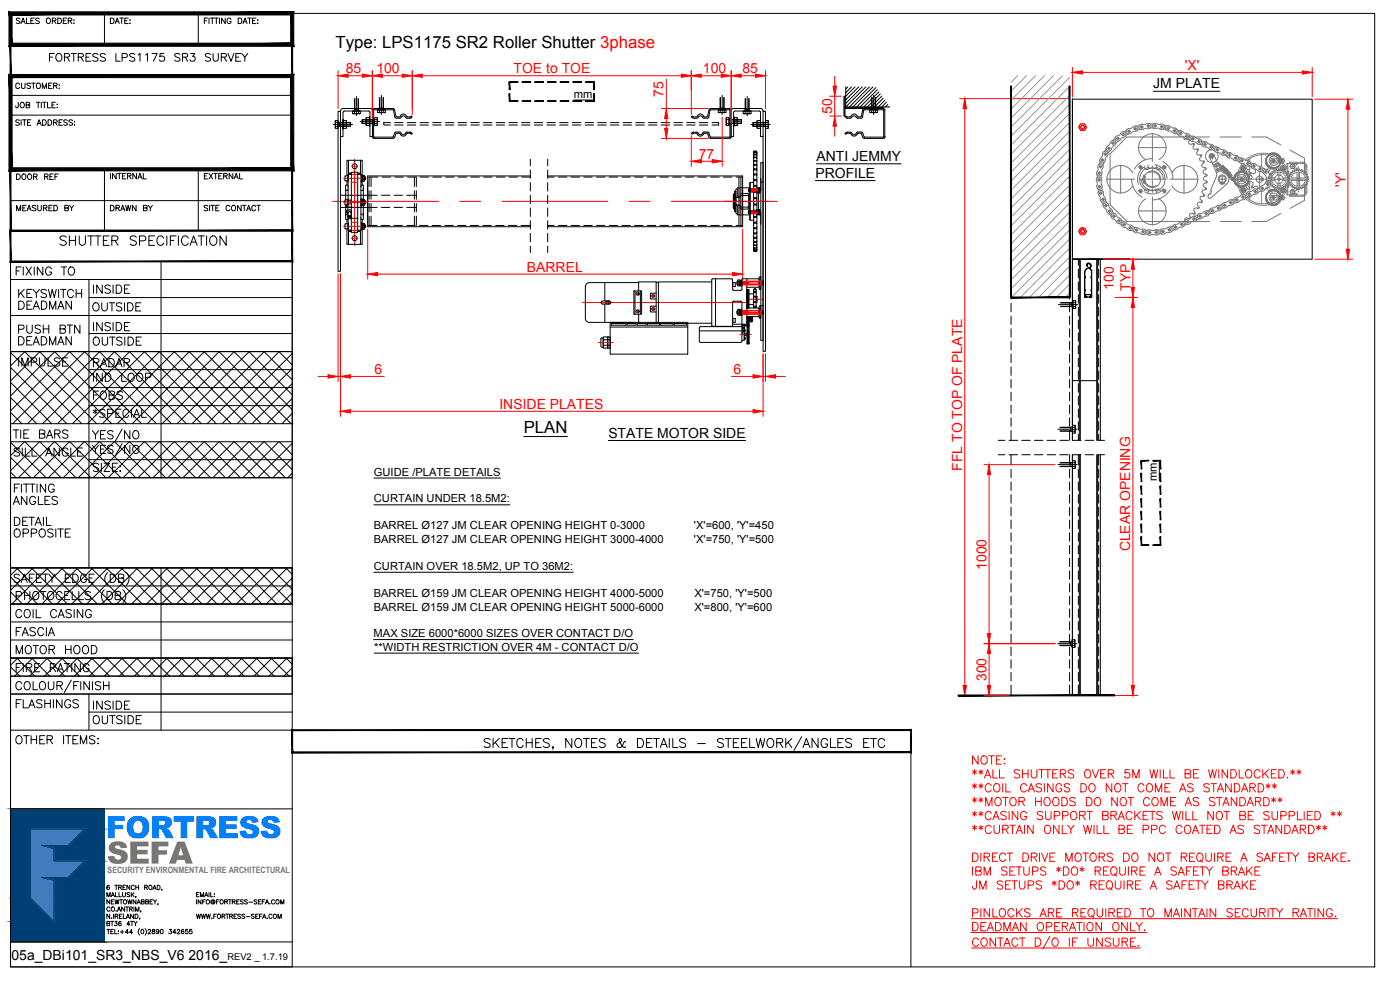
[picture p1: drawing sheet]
<svg xmlns="http://www.w3.org/2000/svg" width="420mm" height="297mm" viewBox="0 0 420 297" stroke-linecap="round" stroke-linejoin="round" font-family="sans-serif">
<defs><g id="words">
<text font-size="9.2" fill="#007fff" x="31.7" y="251.5">FORTRESS</text>
<text font-size="9.2" fill="#767676" x="32.1" y="259.1">SEFA</text>
<text font-size="7.5" x="26.5" y="133.7">YES/NO</text>
<text font-size="7.1" x="26.5" y="137.9">YES/NO</text>
<g font-size="6.2">
<text x="16.6" y="74.8">SHUTTER SPECIFICATION</text>
<text x="3.5" y="197.6">MOTOR HOOD</text>
</g>
<g font-size="5.7">
<text x="13.8" y="19.8">FORTRESS LPS1175 SR3 SURVEY</text>
<text x="26.8" y="89.3">INSIDE</text>
<text x="4.2" y="90.7">KEYSWITCH</text>
<text x="4.2" y="94.2">DEADMAN</text>
<text x="26.5" y="94.5">OUTSIDE</text>
<text x="4.2" y="101.2">PUSH BTN</text>
<text x="26.8" y="100.5">INSIDE</text>
<text x="4.2" y="104.8">DEADMAN</text>
<text x="26.8" y="104.8">OUTSIDE</text>
<text x="4.2" y="111.1">IMPULSE</text>
<text x="26.8" y="111.1">RADAR</text>
<text x="26.8" y="115.7">IND LOOP</text>
<text x="26.8" y="121">FOBS</text>
<text x="26.8" y="126.3">*SPECIAL</text>
<text x="2.8" y="132.6">TIE BARS</text>
<text x="2.8" y="137.9">SILL ANGLE</text>
<text x="2.8" y="152.8">ANGLES</text>
<text x="3.2" y="158.7">DETAIL</text>
<text x="2.8" y="162.3">OPPOSITE</text>
<text x="3.5" y="186.6">COIL CASING</text>
<text x="3.5" y="191.9">FASCIA</text>
<text x="3.5" y="202.8">FIRE RATING</text>
<text x="3.5" y="213.8">FLASHINGS</text>
<text x="26.8" y="214.1">INSIDE</text>
<text x="26.8" y="218.4">OUTSIDE</text>
<text x="3.5" y="224.4">OTHER ITEMS:</text>
</g>
<text font-size="5.3" x="3.5" y="83.6">FIXING TO</text>
<g font-size="5">
<text x="100.7" y="14.4">Type: LPS1175 SR2 Roller Shutter 3phase</text>
<text x="157.2" y="129.9">PLAN</text>
</g>
<g font-size="4.9">
<text x="3.9" y="55">DOOR REF</text>
<text x="31.7" y="64.6">DRAWN BY</text>
</g>
<g font-size="4.2" fill="#f00">
<text x="103.7" y="21.9">85</text>
<text x="113" y="21.9">100</text>
<text x="154.1" y="21.9">TOE to TOE</text>
<text x="211" y="21.9">100</text>
<text x="222.8" y="21.9">85</text>
<text x="355.6" y="21">'X'</text>
<text x="199.2" y="29" transform="rotate(-90 199.2 29)">75</text>
<text x="249.7" y="34.2" transform="rotate(-90 249.7 34.2)">50</text>
<text x="209.7" y="47.6">77</text>
<text x="403.8" y="56" transform="rotate(-90 403.8 56)">'Y'</text>
<text x="158.1" y="81.5">BARREL</text>
<text x="334.2" y="86.9" transform="rotate(-90 334.2 86.9)">100</text>
<text x="339.2" y="87.2" transform="rotate(-90 339.2 87.2)">TYP</text>
<text x="112.4" y="112.1">6</text>
<text x="220.1" y="112.1">6</text>
<text x="149.9" y="122.6">INSIDE PLATES</text>
<text x="288.7" y="141.2" transform="rotate(-90 288.7 141.2)">FFL TO TOP OF PLATE</text>
<text x="339.2" y="165.5" transform="rotate(-90 339.2 165.5)">CLEAR OPENING</text>
<text x="296" y="171" transform="rotate(-90 296 171)">1000</text>
<text x="296" y="204.4" transform="rotate(-90 296 204.4)">300</text>
</g>
<g font-size="4.2">
<text x="346.1" y="26.5">JM PLATE</text>
<text x="244.7" y="53.3">PROFILE</text>
<text x="245.1" y="48.3">ANTI JEMMY</text>
<text x="182.6" y="131.3">STATE MOTOR SIDE</text>
<text x="3.5" y="288">05a_DBi101_SR3_NBS_V6 2016_</text>
</g>
<g font-size="3.4">
<text x="172.2" y="29.3">mm</text>
<text x="112.2" y="142.7">GUIDE /PLATE DETAILS</text>
<text x="347.2" y="144.3" transform="rotate(-90 347.2 144.3)">mm</text>
<text x="112.2" y="150.7">CURTAIN UNDER 18.5M2:</text>
<text x="112.2" y="158.8">BARREL Ø127 JM CLEAR OPENING HEIGHT 0-3000</text>
<text x="208.3" y="158.8">'X'=600, 'Y'=450</text>
<text x="112.2" y="162.9">BARREL Ø127 JM CLEAR OPENING HEIGHT 3000-4000</text>
<text x="208.3" y="162.9">'X'=750, 'Y'=500</text>
<text x="112.2" y="171">CURTAIN OVER 18.5M2, UP TO 36M2:</text>
<text x="112.2" y="179.1">BARREL Ø159 JM CLEAR OPENING HEIGHT 4000-5000</text>
<text x="208.4" y="179.1">X'=750, 'Y'=500</text>
<text x="112.2" y="183.2">BARREL Ø159 JM CLEAR OPENING HEIGHT 5000-6000</text>
<text x="208.4" y="183.2">X'=800, 'Y'=600</text>
<text x="112.1" y="191.2">MAX SIZE 6000*6000 SIZES OVER CONTACT D/O</text>
<text x="112.3" y="195.2">**WIDTH RESTRICTION OVER 4M - CONTACT D/O</text>
</g>
<text font-size="2.8" x="68.3" y="288">REV2 _ 1.7.19</text>
<text font-size="2.6" fill="#767676" x="32.3" y="261.9">SECURITY ENVIRONMENTAL FIRE ARCHITECTURAL</text>
</g></defs>
<!-- layer: TEXT -->
<g fill="none" stroke="#000" stroke-width=".3">
<path d="M111.8 33.1v7.9M112.3 32.9h5.7M112.3 32.9l-.2 .2v7.9M118 32.9l.5 2.2M118.4 33l-.5-.4h-5.6l-.5 .4M118.4 33l.4 1.7M118.5 35.1l.5 .4M118.8 34.7l.5 .4M118.9 35.5h1M119.2 35.1h.5M119.7 40h-.7l-.2 .3M119.7 35.1h.2a1.17 1.17 0 0 1 1.1-.9 1.17 1.17 0 0 1 1.2 .9h.2"/>
<path d="M119.7 40l.5 .3M119.9 35.5l.2-.1a.98 .98 0 0 1 1-.6 .98 .98 0 0 1 .9 .6l1 .1M121.7 40a.75 .75 0 0 1-.8 .4 .75 .75 0 0 1-.6-.7h-1.6l-.8 1.4-5.7-.1M122.2 39.7h.8M122.2 39.6l-.5 .4M122.3 35.1h.7l.5-.3 .2 .3-.7 .4M123.1 39.6l.2 .1M123.3 39.7l.4 .3M172.2 30h5.6M208.1 39.7h.9M208.2 39.6l-.7 .4M209 39.6l.5 .4"/>
<path d="M209.5 35.2l-.5 .3-1.1-.1M210.9 39.9a.7 .7 0 0 1-.7 .5 .7 .7 0 0 1-.7-.4M211.3 39.6l1.4 .2 .5 1.3M211.3 39.6l-.4 .3M212 40h-.7l-.2 .3M212 40l.4 .1 .4 1.2 .4 .2M212.5 34.7a.96 .96 0 0 1-1 .4 .96 .96 0 0 1-.8-.7 1.19 1.19 0 0 0-1.6 .7h-1l-.4-.3-.2 .3 .4 .3M212.7 35.1l-.2 .3h-1.4a.86 .86 0 0 0-.7-.6 .86 .86 0 0 0-.9 .4M212.8 33l-.4 1.7M213.1 33l-.4 2.1M213.3 32.6h5.7l.4 .4M213.3 32.6l-.5 .4"/>
<path d="M218.9 32.9l-5.8 .1M218.9 32.9l.2 .2v7.9M219.4 33.1v7.9M254.3 39.7h.8M254.3 39.6l-.7 .4M255.2 39.6l.4 .4M255.4 34.8l-.1 .2a1.37 1.37 0 0 1-1.5-.2l-.2 .3 .5 .3M257 39.9a.7 .7 0 0 1-.7 .5 .7 .7 0 0 1-.7-.4M257.5 39.6l1.3 .2 .5 1.3M257.5 39.6l-.5 .3M258.1 40h-.6l-.3 .3M258.2 40l.3 .1 .5 1.2 .3 .2"/>
<path d="M258.6 34.7a.96 .96 0 0 1-1 .4 .96 .96 0 0 1-.7-.7l-.8-.2-.6 .6M258.9 35.1l-.5 .4-1.3-.2a.9 .9 0 0 0-.9-.5 .9 .9 0 0 0-.8 .6h-1.3M258.9 33l-.3 1.7M259.2 33l-.3 2.1M259.4 32.6h5.7l.5 .4M259.4 32.6l-.5 .4M265 32.9l-5.7 .1M265.1 32.9l.1 .2v7.9M265.5 33.1v7.9M346.1 27.4h20M102.2 58.6h8.1M111.8 41l.5 .5"/>
<path d="M112.3 41.5h5.7M118.7 40.3l-.3 1-.4 .2M120.2 40.3a.95 .95 0 0 0 .8 .6 .95 .95 0 0 0 .9-.6M123.5 40.3a1.16 1.16 0 0 0-1.5-.2l-.1 .2M207.7 40.3a1.21 1.21 0 0 1 1.5-.2l.1 .2M209.3 40.3a.95 .95 0 0 0 .9 .6 .95 .95 0 0 0 .9-.6M213.2 41.5h5.7M219.1 41h-5.9M219.4 41l-.4 .5M221.8 53.1v14.5M222.4 53.1v14.5M244.7 54.2h18"/>
<path d="M245.1 49.1h25.3M253.8 40.3a1.26 1.26 0 0 1 1.5-.2l.1 .2M255.5 40.3a.95 .95 0 0 0 .8 .6 .95 .95 0 0 0 .9-.6M259.3 41.5h5.8M265.2 41h-5.8M265.6 41l-.5 .5M102.2 62.2h8.1M317.7 91.4h5.8M318.2 91.9l3.4 .1M318.4 92h3.6M318.4 90.8h3.6M321.5 90.8v1.2"/>
<path d="M321.6 90.8l-3.4 .1M322 90.5v1.8M322 92h.7l.1 .5M322 90.2l.8 .2-.1 2.2h-.7zM322.7 90.8v1.2M322.8 90.3l-.1 .5h-.7M157.2 131h13.1M182.6 132.2h41.2M317.5 139.4h5.8M317.5 128.8h5.8M318.1 139.9l3.4 .1M318.1 129.3l3.4 .1"/>
<path d="M318.2 140h4.4l.1 .5M318.2 129.4h4.4l.1 .5M321.4 128.2v1.2M321.4 138.8v1.2M321.5 138.8l-3.4 .1M321.5 128.2l-3.4 .1M321.8 129.7h.1M321.9 138.5l-.1 1.8M321.9 127.9l-.1 1.8M321.9 127.6l.8 .2-.1 2.2h-.7zM321.9 138.2l.8 .2-.1 2.2h-.7zM322.6 138.8v1.2"/>
<path d="M322.6 128.2v1.2M322.7 138.3l-.1 .5h-4.4M322.7 127.7l-.1 .5h-4.4M347.9 138.7v5.6M321.8 140.3h.1M317.4 193.1h5.8M318 193.6l3.4 .1M318.1 193.7h3.6M318.1 192.5h3.6M321.3 192.5v1.2M321.4 192.5l-3.4 .1M321.8 192.2v1.8"/>
<path d="M321.8 193.7h.7v.5M321.8 191.9l.8 .2-.1 2.2h-.7zM322.5 192.5v1.2M322.5 192v.5h-.7"/>
</g>
<path d="M99.8 60.4h31.8M138 60.4h6.3M150.7 60.4h31.7M188.8 60.4h6.3M201.5 60.4h31.8M338.6 77.8h.1" fill="none" stroke="#f00" stroke-width=".3"/>
<!-- layer: Production Dimensions -->
<g fill="none" stroke="#f00" stroke-width=".3">
<path d="M101.5 21.2v11.4M104.5 22.7h4.2M111.7 21.2v15.8M114.8 22.7h5.9M123.7 21.2v13.2M126.7 22.7h77.8M198.4 32.6h14.1M200 23.7v8.9M200 35.6v2.9M207.5 21.2v13.2M210.5 22.7h5.9M216.7 35.1v14.8"/>
<path d="M219.4 21.2v15.8M222.4 22.7h4.3M229.7 21.2v11.4M249 28.9h3.5M249 34.8h3.5M250.5 22.9v3M250.5 28.9v5.9M250.5 37.8v3.1M288 29.6h33.1M289.5 32.6v173.1M321.8 20.2v8.8M324.8 21.7h66"/>
<path d="M393.8 20.2v8.8M394.6 29.8h11.4M404.5 32.8v42M198.4 41.5h14.1M207.5 40.7v9.2M210.5 48.4h3.2M110.3 68.8v14.9M222.9 68.8v14.9M331 77.8h10.5M394.6 77.8h11.4M101.5 82.2v32.2M102.2 82.2v42.7"/>
<path d="M113.4 82.3h106.5M334.6 89.2h6.9M340 80.8v5.4M340 92.2v113.5M95.4 112.9h3.1M101.5 112.9h.7M105.2 112.9h10.1M219.5 112.9h6.5M229 106.2v18.7M229 112.9h.7M229.7 106.2v8.2M232.7 112.9h3"/>
<path d="M105.2 123.4h120.8M295.3 139.4h21.3M296.8 142.4v47.7M295.3 193.1h21.3M296.8 196.1v9.6M288 208.7h29.7M322.6 208.7h18.9M291.9 231.3l1.2 .7M291.9 235.5l1.2 .7M291.9 239.6l1.2 .8M292.5 230.9v1.5M292.5 235.1v1.5"/>
<path d="M292.5 239.3v1.4M293.1 231.3l-1.2 .7M293.1 235.5l-1.2 .7M293.1 239.6l-1.2 .8M293.5 226.8v2.5l-1.6-2.5v2.5M293.8 231.3l1.2 .7M293.8 235.5l1.2 .7M293.8 239.6l1.2 .8M294.4 230.9v1.5M294.4 235.1v1.5M294.4 239.3v1.4M294.6 227.1a.92 .92 0 0 1 1.1-.3 .92 .92 0 0 1 .6 1v.5a.95 .95 0 0 1-1 1 .95 .95 0 0 1-.9-1z"/>
<path d="M295 231.3l-1.2 .7M295 235.5l-1.2 .7M295 239.6l-1.2 .8M295.4 233.4l1-2.5 .9 2.5M295.8 232.6h1.2M296.7 226.8h1.7M297.5 235.7a.91 .91 0 0 0-1.1-.6 .91 .91 0 0 0-.7 1v.5a.92 .92 0 0 0 .7 1 .92 .92 0 0 0 1.1-.6M297.6 226.8v2.5M298 230.9v2.5h1.4M298.6 235.2a1.24 1.24 0 0 1 1.5 .9 1.24 1.24 0 0 1-.7 1.5 1.31 1.31 0 0 1-1.2-.9 1.31 1.31 0 0 1 .4-1.5zM299 239.4a1.24 1.24 0 0 1 1.5 .8 1.24 1.24 0 0 1-.8 1.6 1.29 1.29 0 0 1-1.2-.9 1.29 1.29 0 0 1 .5-1.5zM299 228h1"/>
<path d="M300 230.9v2.5h1.4M300.6 226.8h-1.6v2.5h1.6M300.9 235.1v2.5M300.9 239.3h1.7M301.3 227.8h.2zM301.3 229.2h.2zM301.8 239.3v2.5M301.9 235.1v2.5h1.4M303.3 239.6l.3-.2a1.24 1.24 0 0 1 1.5 .8 1.24 1.24 0 0 1-.8 1.6 1.27 1.27 0 0 1-1.2-.8 1.27 1.27 0 0 1 .2-1.4zM306.1 231.3a.95 .95 0 0 0-1-.4 .95 .95 0 0 0-.7 .6l.2 .4 1.2 .5 .3 .7a1.16 1.16 0 0 1-1.7 0M306.9 230.9v2.5M306.9 232.2h1.7"/>
<path d="M308.1 235.7a.94 .94 0 0 0-1.1-.6 .94 .94 0 0 0-.7 1v.5a.94 .94 0 0 0 .7 1 .94 .94 0 0 0 1.1-.6M308.6 237.6l.9-2.5 1 2.5M308.6 230.9v2.5M308.9 236.8h1.2M309.5 230.9v1.8a.87 .87 0 0 0 .8 .7 .87 .87 0 0 0 .9-.7v-1.8M310.8 239.3v2.5M311.8 230.9h1.6M312.5 239.3v2.5M312.6 235.5a.94 .94 0 0 0-1.7 .2l.5 .5 1 .4a.59 .59 0 0 1 0 .9 1.11 1.11 0 0 1-1.5-.3M312.6 230.9v2.5M313.4 235.1v2.5M313.5 239.6a.9 .9 0 0 1 1.1-.3 .9 .9 0 0 1 .6 .9v.6a.95 .95 0 0 1-1 1 .95 .95 0 0 1-.9-1z"/>
<path d="M313.7 230.9h1.6M314.5 230.9v2.5M315.9 232.2h1M316 235.1v2.5l-1.6-2.5v2.5M316.4 239.4a1.2 1.2 0 0 1 1.4 .5 1.2 1.2 0 0 1-.2 1.5 .92 .92 0 0 1-1.1 .3 .92 .92 0 0 1-.6-.9v-.6zM317.5 230.9h-1.6v2.5h1.6M318.2 232.2l1.4-.2 .3-.4-.2-.4-.4-.3h-1.1v2.5M318.7 235.7a.91 .91 0 0 0-1.1-.6 .91 .91 0 0 0-.7 1 1.08 1.08 0 0 0 .2 1.1 1.08 1.08 0 0 0 1.2 .3l.4-.5v-.4h-.6M318.7 239.3a1.37 1.37 0 0 1 1.6 .7 1.37 1.37 0 0 1-.4 1.7l-1.2 .1zM319 232.2l.9 1.2M321 235.5a.94 .94 0 0 0-1.6 .2l.2 .4 1.3 .5 .1 .6a1.04 1.04 0 0 1-1.6 0M322.2 231.3a.92 .92 0 0 0-.9-.4 .92 .92 0 0 0-.7 .6l.2 .4 1.2 .5 .2 .7a1.12 1.12 0 0 1-1.6 0"/>
<path d="M322.7 239.6a.92 .92 0 0 0-.9-.4 .92 .92 0 0 0-.8 .7l.5 .5 1 .3a.63 .63 0 0 1 0 1 1.26 1.26 0 0 1-1.5-.3M324.4 235.1h.8a1.32 1.32 0 0 1 .9 1.3 1.32 1.32 0 0 1-.9 1.2h-.8zM325.9 231.1a1.2 1.2 0 0 1 1.4 .5 1.2 1.2 0 0 1-.2 1.5 .92 .92 0 0 1-1 .3 .92 .92 0 0 1-.7-.9v-.6zM326 239.3h.9a1.33 1.33 0 0 1 .9 1.2 1.33 1.33 0 0 1-.9 1.3h-.9zM327 235.5a.92 .92 0 0 1 1.1-.3 .92 .92 0 0 1 .6 .9v.5a.95 .95 0 0 1-1 1 .95 .95 0 0 1-.9-1zM327.8 230.9l1 2.5 .9-2.5M328.7 239.6l.2-.2a1.24 1.24 0 0 1 1.5 .8 1.24 1.24 0 0 1-.8 1.6 1.27 1.27 0 0 1-1.1-.8 1.27 1.27 0 0 1 .2-1.4zM330.3 232.2h1M331.9 230.9h-1.6v2.5h1.6M332.6 232.2l1.4-.2 .2-.4-.2-.5-1.4-.2v2.5M333.4 232.2l.8 1.2M333.7 235.1v2.5l-1.7-2.5v2.5"/>
<path d="M334.7 235.5a1.14 1.14 0 0 1 1.6 .1 1.14 1.14 0 0 1-.1 1.6 .9 .9 0 0 1-1.1 .4 .9 .9 0 0 1-.6-1zM335.3 239.3v2.5l-1.6-2.5v2.5M336.6 239.4a1.21 1.21 0 0 1 1.5 .5 1.21 1.21 0 0 1-.3 1.5 .95 .95 0 0 1-1 .3 .95 .95 0 0 1-.6-.9v-.6zM336.9 235.1h1.6M337.7 235.1v2.5M338.5 239.3h1.7M338.9 230.9h-1.2l-.1 1.1a.87 .87 0 0 1 1.3 0 .87 .87 0 0 1-.2 1.3 .87 .87 0 0 1-1.2-.3M339.4 239.3v2.5M340 233.4v-2.5l.9 2.5 1-2.5v2.5M343.3 235.7a.91 .91 0 0 0-1-.6 .91 .91 0 0 0-.8 1v.5a.92 .92 0 0 0 .8 1 .92 .92 0 0 0 1-.6M344.2 235.5a1.14 1.14 0 0 1 1.6 .1 1.14 1.14 0 0 1-.1 1.6 .9 .9 0 0 1-1.1 .4 .9 .9 0 0 1-.6-1zM345 239.9a.92 .92 0 0 0-1.1-.6 .92 .92 0 0 0-.7 .9v.6a.91 .91 0 0 0 .7 1 .91 .91 0 0 0 1.1-.6"/>
<path d="M345.1 230.9l.6 2.5 .6-2.5 .6 2.5 .6-2.5M346.1 239.4a1.2 1.2 0 0 1 1.5 .5 1.2 1.2 0 0 1-.3 1.5 .92 .92 0 0 1-1 .3 .92 .92 0 0 1-.6-.9v-.6zM346.7 237.6v-2.5l1 2.5 .9-2.5v2.5M348.2 230.9v2.5M349.2 230.9v2.5h1.3M349.6 236.3h.9M351.1 230.9v2.5h1.5M351.1 235.1h-1.5v2.5h1.5M352.8 239.3h-1.5v2.5h1.5M354 237.6l1-2.5 .9 2.5M354.4 236.8h1.2M355.7 232.2l1.4-.2 .3-.4-.2-.4-.4-.3h-1.1v2.5h1.1a.64 .64 0 0 0 .6-.6 .64 .64 0 0 0-.6-.6"/>
<path d="M358.1 235.5a.97 .97 0 0 0-1.7 .2l.5 .5 1.1 .4 .1 .6a1.09 1.09 0 0 1-1.7 0M358.2 232.2h.9M359.7 230.9h-1.5v2.5h1.5M359.7 239.6a.92 .92 0 0 0-.9-.4 .92 .92 0 0 0-.7 .7l.2 .3 1.2 .5 .2 .7a1.12 1.12 0 0 1-1.6 0M362.7 230.9l.6 2.5 .6-2.5 .6 2.5 .6-2.5M363 235.5a.98 .98 0 0 0-1.7 .2l.2 .4 1.3 .5 .2 .6a1.08 1.08 0 0 1-1.7 0M363.4 235.1h1.7M364.3 235.1v2.5M364.6 239.6a.92 .92 0 0 0-.9-.4 .92 .92 0 0 0-.7 .7l.2 .3 1.2 .5a.63 .63 0 0 1 0 1 1.26 1.26 0 0 1-1.4-.3M365.1 239.3h1.7M365.3 237.6l1-2.5 .9 2.5M365.7 236.8h1.2"/>
<path d="M365.8 230.9v2.5M365.9 239.3v2.5M368.4 230.9v2.5l-1.6-2.5v2.5M369.4 230.9h.8a1.33 1.33 0 0 1 .9 1.3 1.33 1.33 0 0 1-.9 1.2h-.8zM369.5 235.1v2.5l-1.7-2.5v2.5M370.4 235.1h.9a1.35 1.35 0 0 1 .8 1.3 1.35 1.35 0 0 1-.8 1.2h-.9zM371.2 239.3v2.5l-1.7-2.5v2.5M371.9 230.9v2.5h1.4M372.1 239.3h.8a1.33 1.33 0 0 1 .9 1.2 1.33 1.33 0 0 1-.9 1.3h-.8zM372.6 237.6l.9-2.5 1 2.5M372.9 236.8h1.2M374 231.3a.93 .93 0 0 1 1.1-.3 .93 .93 0 0 1 .6 .9v.6a.95 .95 0 0 1-1 1 .95 .95 0 0 1-.9-1z"/>
<path d="M375.1 236.3l1.4-.1 .3-.4-.2-.5-1.5-.2v2.5M375.9 236.3l.9 1.3M377.6 235.1h.8a1.32 1.32 0 0 1 .9 1.3 1.32 1.32 0 0 1-.9 1.2h-.8zM378.2 231.5a.92 .92 0 0 0-1.1-.6 .92 .92 0 0 0-.7 1v.6a.91 .91 0 0 0 .8 .9 .91 .91 0 0 0 1-.6M379 230.9v2.5M379.3 239.3h.8a1.35 1.35 0 0 1 .8 1.2 1.35 1.35 0 0 1-.8 1.3h-.8zM379.6 232l1.1 1.4M380 235.5l1.2 .7M380.6 235.1v1.5M380.7 230.9l-1.7 1.7M381.2 235.5l-1.2 .7M381.5 232.2h1"/>
<path d="M381.6 239.6l1.2 .8M381.9 235.5l1.2 .7M382.2 239.3v1.4M382.5 235.1v1.5M382.8 239.6l-1.2 .8M383.1 230.9h-1.6v2.5h1.6M383.1 235.5l-1.2 .7M383.5 239.6l1.2 .8M383.8 230.9h.8a1.35 1.35 0 0 1 .9 1.3 1.35 1.35 0 0 1-.9 1.2h-.8zM384.1 239.3v1.4M384.7 239.6l-1.2 .8M386.3 233.3h.2z"/>
<path d="M387.3 231.3l1.2 .7M387.9 230.9v1.5M388.5 231.3l-1.2 .7M389.2 231.3l1.2 .7M389.8 230.9v1.5M390.4 231.3l-1.2 .7M291.9 255.9h.8a1.35 1.35 0 0 1 .9 1.3 1.35 1.35 0 0 1-.9 1.2h-.8zM291.9 243.8l1.2 .7M291.9 248l1.2 .7M292.5 243.5v1.4M292.5 247.6v1.4M293.1 243.8l-1.2 .7"/>
<path d="M293.1 248l-1.2 .7M293.8 243.8l1.2 .7M293.8 248l1.2 .7M294.4 243.5v1.4M294.4 247.6v1.4M294.4 255.9v2.5M295 243.8l-1.2 .7M295 248l-1.2 .7M295.3 257.1l1.4-.1 .3-.6-.6-.5h-1.1v2.5M295.8 241.8v-2.5l.9 2.5 1-2.5v2.5M296.1 257.1l.9 1.3M297.5 244.1a.91 .91 0 0 0-1.1-.6 .91 .91 0 0 0-.7 .9v.6a.92 .92 0 0 0 .7 1 .92 .92 0 0 0 1.1-.6"/>
<path d="M297.5 248.2a.92 .92 0 0 0-1.1-.6 .92 .92 0 0 0-.7 1v.6a.91 .91 0 0 0 .7 .9 .91 .91 0 0 0 1.1-.6M297.8 257.1h1M298 246l.9-2.5 1 2.5M298.3 247.6v1.8a.83 .83 0 0 0 .8 .7 .83 .83 0 0 0 .9-.7v-1.8M298.3 245.1h1.2M299.4 255.9h-1.6v2.5h1.6M300.9 248.8l1.5-.1 .2-.6-.6-.5h-1.1v2.5M301.8 256.5a.94 .94 0 0 0-1.1-.6 .94 .94 0 0 0-.7 1v.6a.94 .94 0 0 0 .7 1 .94 .94 0 0 0 1.1-.6M301.8 248.8l.8 1.3M302 243.8a.94 .94 0 0 0-1.7 .3l.3 .3 1.2 .5 .2 .7a1.04 1.04 0 0 1-1.7 0M302.2 255.9h1.7M302.8 243.5v2.5"/>
<path d="M303.1 247.6h1.6M303.1 255.9v2.5M303.9 247.6v2.5M305 250.1l.9-2.5 1 2.5M305.3 249.3h1.2M305.5 243.5v2.5l-1.7-2.5v2.5M305.8 240.5l1.4-.1 .3-.4-.1-.5-.5-.2h-1.1v2.5M306.6 240.5l.9 1.3M307 255.9h.8a1.32 1.32 0 0 1 .9 1.3 1.32 1.32 0 0 1-.9 1.2h-.8zM307.5 247.6v2.5M308.1 244.1a.94 .94 0 0 0-1.1-.7 .94 .94 0 0 0-.7 1v.6a.91 .91 0 0 0 .9 1 .91 .91 0 0 0 .9-1h-.6M309.5 257.1l1.4-.1 .3-.6-.6-.5h-1.1v2.5"/>
<path d="M310.1 247.6v2.5l-1.7-2.5v2.5M310.3 257.1l.9 1.3M310.8 240.5h1.7M312 255.9v2.5M312.6 255.9l.9 2.5 1-2.5M313 243.8a.98 .98 0 0 0-1.7 .3l.2 .3 1.2 .5 .3 .7a1.08 1.08 0 0 1-1.7 0M313.8 243.5v1.7a.83 .83 0 0 0 .8 .8 .83 .83 0 0 0 .9-.8v-1.7M313.9 247.7a1.24 1.24 0 0 1 1.5 .9 1.24 1.24 0 0 1-.8 1.5 1.31 1.31 0 0 1-1.2-.9 1.31 1.31 0 0 1 .5-1.5zM315.1 257.1h.9M316.4 244.8h1.1a.66 .66 0 0 0 .6-.7 .66 .66 0 0 0-.6-.6h-1.1v2.5M316.6 255.9h-1.5v2.5h1.5M317.8 247.6v2.5l-1.6-2.5v2.5"/>
<path d="M318.8 247.6v2.5h1.4M318.9 244.8h1.1a.66 .66 0 0 0 .6-.7 .66 .66 0 0 0-.6-.6h-1.1v2.5M319.9 258.4v-2.5l.9 2.5 1-2.5v2.5M320.4 247.6l1 1.2v1.3M321.5 243.8a1.14 1.14 0 0 1 1.6 .2 1.14 1.14 0 0 1-.2 1.6 .9 .9 0 0 1-1 .3 .9 .9 0 0 1-.6-.9zM322.4 247.6l-1 1.2M322.8 256.3l.5-.4a1.25 1.25 0 0 1 1.3 1.3 1.25 1.25 0 0 1-1.3 1.2l-.2-.1a1.6 1.6 0 0 1-.3-2zM324 244.6l1.4-.1 .3-.3-.1-.5-1.6-.2v2.5M324.9 244.6l.8 1.4M325 255.9h1.6M325.2 247.6l.6 2.5 .6-2.5 .6 2.5 .6-2.5M325.8 255.9v2.5"/>
<path d="M326.2 243.5h1.6M327 243.5v2.5M327.3 256.3l.5-.4a1.25 1.25 0 0 1 1.2 1.3 1.25 1.25 0 0 1-1.2 1.2l-.5-.3-.2-.6zM328.3 247.6v2.5M329.3 247.6v2.5h1.4M329.8 257.1l1.5-.1 .2-.3-.1-.5-.5-.3h-1.1v2.5M330.7 257.1l.8 1.3M330.9 244.6l1.4-.1 .3-.3-.1-.5-1.6-.2v2.5h1.1a.66 .66 0 0 0 .6-.7 .66 .66 0 0 0-.6-.7M331.3 247.6v2.5h1.4M333.4 244.6l1.4-.1 .3-.3-.1-.5-1.6-.2v2.5M333.9 256.3a.97 .97 0 0 0-1.7 .2l.3 .4 1.2 .5 .2 .7a1.16 1.16 0 0 1-1.7 0M334.2 244.6l.9 1.4"/>
<path d="M335.6 246l.9-2.5 1 2.5M335.8 248.8l1.5-.2 .2-.5-.3-.4-1.4-.1v2.5h1.1l.6-.5a.68 .68 0 0 0-.6-.8M335.9 245.1h1.2M337.2 255.9h.9a1.32 1.32 0 0 1 .8 1.3 1.32 1.32 0 0 1-.8 1.2h-.9zM338.3 248.8h.9M339.8 244.1a.94 .94 0 0 0-1.1-.7 .94 .94 0 0 0-.8 1v.6a.94 .94 0 0 0 .8 1 .94 .94 0 0 0 1.1-.6M339.8 247.6h-1.5v2.5h1.5M339.8 256.3a.95 .95 0 0 1 1.1-.3 .95 .95 0 0 1 .6 .9v.6a.95 .95 0 0 1-.9 1 .95 .95 0 0 1-1-1zM340.6 243.5v2.5M341.2 244.5l1.1 1.5M342.3 243.5l-1.7 1.6M343.1 248.9h1.1a.66 .66 0 0 0 .6-.6 .66 .66 0 0 0-.6-.7h-1.1v2.5"/>
<path d="M343.1 244.6h.9M344.6 243.5h-1.5v2.5h1.5M345 243.5h1.7M345.6 248.9h1.1a.66 .66 0 0 0 .6-.6 .66 .66 0 0 0-.6-.7h-1.1v2.5M345.8 243.5v2.5M346.5 255.9v2.5l-1.7-2.5v2.5M347.6 256.3l.5-.4a1.25 1.25 0 0 1 1.2 1.3 1.25 1.25 0 0 1-1.2 1.2l-.5-.3-.3-.6zM348.4 241.8v-2.5l1 2.5 .9-2.5v2.5M348.8 243.8a.94 .94 0 0 0-1.7 .3l.2 .3 1.3 .5 .2 .7a1.04 1.04 0 0 1-1.7 0M349.7 248.2a.92 .92 0 0 0-1-.6 .92 .92 0 0 0-.7 1 1.05 1.05 0 0 0 .2 1.2 1.05 1.05 0 0 0 1.2 .2l.3-.5M349.7 255.9h1.7M350.5 255.9v2.5"/>
<path d="M351.3 240.5h.9M351.9 243.5l.6 2.5 .5-2.5 .7 2.5 .6-2.5M354.5 257.1l1.4-.1 .3-.6-.6-.5h-1.1v2.5M354.7 248.2a.92 .92 0 0 0-1-.6 .92 .92 0 0 0-.7 1 1.05 1.05 0 0 0 .2 1.2 1.05 1.05 0 0 0 1.2 .2l.3-.5M355 243.5v2.5M355.3 257.1l.9 1.3M355.7 241.8l.9-2.5 1 2.5M355.7 248a.93 .93 0 0 1 1-.4 .93 .93 0 0 1 .7 1 1.05 1.05 0 0 1-.4 1.3 1.05 1.05 0 0 1-1.3-.1l-.2-.6zM355.9 243.5v2.5h1.5M356.1 241h1.1M357 257.1h1M357.8 250.1l1-2.5 .9 2.5"/>
<path d="M358 243.5v2.5h1.4M358.2 249.3h1.2M358.5 255.9h-1.5v2.5h1.5M359.4 256.3a.95 .95 0 0 1 1-.3 .95 .95 0 0 1 .6 .9v.6a.95 .95 0 0 1-.9 1 .95 .95 0 0 1-1-1zM360 247.6h1.6M360.2 258l.7 .7M360.8 247.6v2.5M361.9 255.9v1.8a.83 .83 0 0 0 .8 .8 .83 .83 0 0 0 .8-.8v-1.8M362.2 248.8h1M363.8 247.6h-1.6v2.5h1.6M364.1 243.5v2.5l-1.6-2.5v2.5M364.5 247.6h.8a1.33 1.33 0 0 1 .9 1.3 1.33 1.33 0 0 1-.9 1.2h-.8z"/>
<path d="M364.5 255.9v2.5M365.2 243.8a1.14 1.14 0 0 1 1.6 .2 1.14 1.14 0 0 1-.2 1.6 .9 .9 0 0 1-1 .3 .9 .9 0 0 1-.6-.9zM365.4 257.1l1.5-.1 .2-.6-.6-.5h-1.1v2.5M366.3 257.1l.8 1.3M367 241.8l.9-2.5 1 2.5M367.4 241h1.1M367.4 243.5h1.6M367.9 257.1h1M368.2 243.5v2.5M369.1 250.1l1-2.5 .9 2.5M369.5 255.9h-1.6v2.5h1.6M369.5 249.3h1.2"/>
<path d="M372.1 244.6l1.4-.1 .3-.3-.1-.5-1.6-.2v2.5h1.1a.66 .66 0 0 0 .6-.7 .66 .66 0 0 0-.6-.7M372.3 258.4l1-2.5 1 2.5M372.7 257.6h1.2M373.2 248a.95 .95 0 0 0-.9-.4 .95 .95 0 0 0-.8 .6l.3 .4 1.1 .4 .3 .8a1.16 1.16 0 0 1-1.7 0M374.3 241.8l.9-2.5 1 2.5M374.6 241h1.2M374.6 244.6h1M376.2 243.5h-1.6v2.5h1.6M376.8 240.5l1.4-.1 .2-.4-.1-.5-.5-.2h-1v2.5M377.6 240.5l.8 1.3M378.1 248a.92 .92 0 0 0-.9-.4 .92 .92 0 0 0-.8 .6l.2 .4 1.2 .4 .3 .8a1.12 1.12 0 0 1-1.7 0M378.5 247.6h1.7"/>
<path d="M378.9 256.3a.97 .97 0 0 0-1.7 .2l.3 .4 1.2 .5 .2 .7a1.16 1.16 0 0 1-1.7 0M379.4 258.4l.9-2.5 1 2.5M379.4 247.6v2.5M379.7 257.6h1.2M380.4 250.1l1-2.5 .9 2.5M380.8 249.3h1.2M380.9 243.8a.94 .94 0 0 0-1.6 .3l.4 .4 1 .4 .2 .7a1.04 1.04 0 0 1-1.6 0M381.7 243.5v1.7a.83 .83 0 0 0 .9 .8 .83 .83 0 0 0 .8-.8v-1.7M381.9 257.1h.9M383.4 255.9h-1.5v2.5M384 257.1h1M384.4 244.8l1.4-.2 .2-.3-.1-.6-1.5-.2v2.5"/>
<path d="M384.6 247.6v2.5l-1.7-2.5v2.5M385.6 247.6h.8a1.35 1.35 0 0 1 .8 1.3 1.35 1.35 0 0 1-.8 1.2h-.8zM385.6 255.9h-1.6v2.5h1.6M385.9 255.9h1.7M386.7 255.9v2.5M386.9 244.8l1.4-.2 .2-.3-.1-.6-1.5-.2v2.5M387.7 250.1l.9-2.5 1 2.5M387.8 255.9l1 1.2v1.3M388.1 249.3h1.1M389.4 243.5v2.5h1.4M389.7 255.9l-.9 1.2M390.2 248.8l1.5-.1 .2-.6-.6-.5h-1.1v2.5"/>
<path d="M391 248.8l.9 1.3M391.4 243.5v2.5M392.3 244.6h1M392.7 247.6h.9a1.35 1.35 0 0 1 .8 1.3 1.35 1.35 0 0 1-.8 1.2h-.9zM392.8 257.1l1.4-.1 .3-.3-.1-.5-.5-.3h-1.1v2.5h1.1a.66 .66 0 0 0 .6-.6 .66 .66 0 0 0-.6-.7M393.9 243.5h-1.6v2.5h1.6M394.6 243.5h.9a1.35 1.35 0 0 1 .8 1.2 1.35 1.35 0 0 1-.8 1.3h-.9zM395.1 248l1.2 .7M395.3 257.1l1.4-.1 .3-.6-.6-.5h-1.1v2.5M395.7 247.6v1.4M396.1 257.1l.9 1.3M396.3 248l-1.2 .7"/>
<path d="M397 248l1.2 .7M397.5 258.4l.9-2.5 1 2.5M397.6 247.6v1.4M397.8 257.6h1.2M398.2 248l-1.2 .7M399.5 243.8l1.2 .7M400 255.9v2.5M400.1 243.5v1.4M400.5 257l1.1 1.4M400.7 243.8l-1.2 .7M401.4 243.8l1.2 .7M401.6 255.9l-1.6 1.7"/>
<path d="M402 243.5v1.4M402.4 257.1h1M402.6 243.8l-1.2 .7M404 255.9h-1.6v2.5h1.6M404.7 258.3h.2zM291.4 275.6h110M291.4 279.8h52.8M291.9 273.9l1.4-.1 .2-.4-.1-.6-1.5-.2v2.5M291.9 276.8h.8a1.35 1.35 0 0 1 .9 1.2 1.35 1.35 0 0 1-.9 1.3h-.8zM291.9 260.1v2.5M292.8 261.3l1.4-.1 .3-.4-.1-.4-.5-.3h-1.1v2.5h1.1a.64 .64 0 0 0 .6-.6 .64 .64 0 0 0-.6-.7M293.1 264.3v1.9l-.3 .5h-.7l-.2-.8"/>
<path d="M294 266.8v-2.5l1 2.5 .9-2.5v2.5M294.4 272.6v2.5M294.4 278h.9M295.3 262.6v-2.5l1 2.5 1-2.5v2.5M295.9 276.8h-1.5v2.5h1.5M296.3 279.3l1-2.5 .9 2.5M296.7 278.4h1.1M297 272.6v2.5l-1.7-2.5v2.5M298 272.6v2.5h1.4M298.8 276.8h.8a1.33 1.33 0 0 1 .9 1.2 1.33 1.33 0 0 1-.9 1.3h-.8zM300.1 273a.95 .95 0 0 1 1-.3 .95 .95 0 0 1 .7 .9v.6a.95 .95 0 0 1-1 1 .95 .95 0 0 1-.9-1zM300.9 264.6a.98 .98 0 0 0-1.7 .3l.3 .3 1.3 .6 .1 .6a1.08 1.08 0 0 1-1.7 0"/>
<path d="M301.3 279.3v-2.5l.9 2.5 1-2.5v2.5M301.8 265.5h.9M302.2 260.5a.95 .95 0 0 0-.9-.4 .95 .95 0 0 0-.7 .6l.2 .4 1.2 .4 .2 .8a1.16 1.16 0 0 1-1.6 0M303.1 261.3h.9M303.3 264.3h-1.5v2.5h1.5M303.7 264.3h1.6M303.8 279.3l.9-2.5 1 2.5M304.2 278.4h1.1M304.3 273.2a.94 .94 0 0 0-1.1-.6 .94 .94 0 0 0-.7 1v.6a.94 .94 0 0 0 .7 .9 .94 .94 0 0 0 1.1-.6M304.5 264.3v2.5M304.6 260.1h-1.5v2.5h1.5M305 260.1h1.6"/>
<path d="M305.1 272.6v2.5M305.7 273.7l1.1 1.4M305.8 260.1v2.5M305.9 264.3v1.8a.83 .83 0 0 0 .9 .7 .83 .83 0 0 0 .8-.7v-1.8M306.8 272.6l-1.7 1.7M307.2 260.1v1.8a.84 .84 0 0 0 .9 .7 .84 .84 0 0 0 .8-.7v-1.8M308 276.8v2.5l-1.7-2.5v2.5M308.6 265.6h1a.68 .68 0 0 0 .6-.5 .68 .68 0 0 0-.2-.7l-1.4-.1v2.5M309.1 273a.98 .98 0 0 0-1.6 .2l.2 .4 1.2 .4 .2 .7a1.08 1.08 0 0 1-1.6 0M309.9 261.4h1a.66 .66 0 0 0 .6-.6 .66 .66 0 0 0-.6-.7h-1v2.5M311.8 276.9a1.24 1.24 0 0 1 1.5 .8 1.24 1.24 0 0 1-.8 1.6 1.29 1.29 0 0 1-1.3-.9 1.29 1.29 0 0 1 .6-1.5zM312.1 275.1l1-2.5 .9 2.5"/>
<path d="M312.5 274.3h1.2M312.6 264.6a.94 .94 0 0 0-1.7 .3l.5 .4 1 .4a.59 .59 0 0 1 0 1 1.11 1.11 0 0 1-1.5-.3M313.9 260.5a.92 .92 0 0 0-.9-.4 .92 .92 0 0 0-.8 .6l.5 .5 1 .3 .2 .8a1.12 1.12 0 0 1-1.7 0M314 278.1h1.1a.68 .68 0 0 0 .6-.9l-.6-.4h-1.1v2.5M314.6 273.8l1.4-.1 .3-.4-.1-.5-1.6-.2v2.5M315.5 273.8l.8 1.3M315.8 264.6l1.2 .7M316.4 264.3v1.4M316.5 278h1M317 264.6l-1.2 .7M317.1 260.5l1.2 .7M317.1 273.8h1"/>
<path d="M317.7 260.1v1.4M317.8 264.3h.9a1.35 1.35 0 0 1 .8 1.2 1.35 1.35 0 0 1-.8 1.3h-.9zM318.1 276.8h-1.6v2.5h1.6M318.3 260.5l-1.2 .7M318.7 272.6h-1.6v2.5h1.6M318.8 278l1.4-.2 .2-.6-.5-.4h-1.1v2.5M319.1 260.1h.9a1.35 1.35 0 0 1 .8 1.2 1.35 1.35 0 0 1-.8 1.3h-.9zM319.6 278l.8 1.3M320.4 264.6a.92 .92 0 0 1 1.1-.3 .92 .92 0 0 1 .6 .9 1.08 1.08 0 0 1-.2 1.2 1.08 1.08 0 0 1-1.2 .3l-.5-.9zM320.9 279.3l1-2.5 .9 2.5M321.3 278.4h1.2M321.8 260.5a.9 .9 0 0 1 1-.4 .9 .9 0 0 1 .6 1v.6a.95 .95 0 0 1-.9 .9 .95 .95 0 0 1-1-.9z"/>
<path d="M321.9 273.8l1.4-.1 .2-.4-.1-.5-1.5-.2v2.5M322.7 273.8l.8 1.3M322.8 264.6l1.2 .7M323.1 276.8h1.6M323.4 264.3v1.4M323.9 276.8v2.5M324 264.6l-1.2 .7M324.1 260.5l1.2 .7M324.4 273.8h.9M324.7 260.1v1.4M325.3 260.5l-1.2 .7M325.3 276.8v2.5"/>
<path d="M325.9 272.6h-1.5v2.5h1.5M326.6 276.9a1.24 1.24 0 0 1 1.5 .8 1.24 1.24 0 0 1-.8 1.6 1.31 1.31 0 0 1-1.2-1 1.31 1.31 0 0 1 .5-1.4zM326.8 273a.92 .92 0 0 1 1-.4 .92 .92 0 0 1 .6 1 1.08 1.08 0 0 1-.2 1.1 1.08 1.08 0 0 1-1.2 .3l-.5-.8zM327.3 265.5l1.5-.2 .2-.3-.1-.5-1.6-.2v2.5M327.6 274.6l.7 .7M328.2 265.5l.8 1.3M328.7 261.3l1.4-.1 .2-.4-.1-.4-.5-.3h-1v2.5M329.3 272.6v1.8a.83 .83 0 0 0 .8 .7 .83 .83 0 0 0 .8-.7v-1.8M329.5 261.3l.8 1.3M329.8 265.5h1M330.6 276.8v2.5l-1.7-2.5v2.5M331.2 261.3h.9"/>
<path d="M331.4 264.3h-1.6v2.5h1.6M331.9 272.6v2.5M332.2 264.6a1.14 1.14 0 0 1 1.6 .2 1.14 1.14 0 0 1-.1 1.6 .9 .9 0 0 1-1.1 .3 .9 .9 0 0 1-.6-.9zM332.7 260.1h-1.5v2.5h1.5M332.8 273.8l1.4-.1 .3-.4-.1-.5-1.6-.2v2.5M333.1 266.3l.7 .7M333.5 260.5a.93 .93 0 0 1 1.1-.4 .93 .93 0 0 1 .6 1v.6a.95 .95 0 0 1-.9 .9 .95 .95 0 0 1-1-.9zM333.7 273.8l.8 1.3M334.1 277.2a.93 .93 0 0 1 1.1-.4 .93 .93 0 0 1 .6 .9 1.05 1.05 0 0 1-.3 1.4 1.05 1.05 0 0 1-1.4-.2l-.2-.6zM334.4 262.1l.7 .7M334.7 264.3v1.8a.86 .86 0 0 0 .9 .7 .86 .86 0 0 0 .8-.7v-1.8M335.3 273.8h1"/>
<path d="M336 260.1v1.8a.87 .87 0 0 0 .9 .7 .87 .87 0 0 0 .8-.7v-1.8M336.9 272.6h-1.6v2.5h1.6M337.3 264.3v2.5M337.6 272.6h.8a1.35 1.35 0 0 1 .9 1.3 1.35 1.35 0 0 1-.9 1.2h-.8zM338.3 265.5l1.5-.2 .2-.3-.2-.5-1.5-.2v2.5M338.3 276.8v2.5l-1.7-2.5v2.5M338.7 260.1v2.5M339.1 265.5l.9 1.3M339.2 276.8v2.5h1.5M339.6 261.3l1.4-.1 .3-.4-.1-.4-.5-.3h-1.1v2.5M340.4 261.3l.9 1.3M340.8 265.5h.9"/>
<path d="M340.9 276.8l1 1.2v1.3M342.1 261.3h1M342.3 272.6h1.6M342.3 264.3h-1.5v2.5h1.5M342.8 276.8l-.9 1.2M343.1 272.6v2.5M343.5 279v.3zM343.6 260.1h-1.5v2.5h1.5M344.8 272.7a1.21 1.21 0 0 1 1.5 .5 1.21 1.21 0 0 1-.2 1.5 .93 .93 0 0 1-1.1 .4 .93 .93 0 0 1-.6-.9v-.6zM345.2 266.8l.9-2.5 1 2.5M345.6 265.9h1.1M346.5 262.6l1-2.5 .9 2.5"/>
<path d="M346.9 261.8h1.2M349.6 275.1v-2.5l.9 2.5 1-2.5v2.5M351.8 264.6a.97 .97 0 0 0-1.7 .3l.4 .4 1.1 .5 .2 .6a1.09 1.09 0 0 1-1.7 0M352.1 275.1l.9-2.5 1 2.5M352.2 266.8l1-2.5 .9 2.5M352.5 274.3h1.2M352.6 265.9h1.2M353 260.5a.92 .92 0 0 0-.8-.4 .92 .92 0 0 0-.8 .6l.5 .5 .9 .3 .2 .8a1.12 1.12 0 0 1-1.6 0M353.6 262.6l.9-2.5 1 2.5M353.9 261.8h1.2M354.6 272.6v2.5M354.7 265.5h1"/>
<path d="M356.1 261.3h.9M356.3 264.3h-1.6v2.5M356.9 265.5h.9M357.2 272.6v2.5l-1.6-2.5v2.5M357.6 260.1h-1.5v2.5M357.8 272.6h1.7M358.2 261.3h.9M358.4 264.3h-1.5v2.5h1.5M358.7 272.6v2.5M358.8 264.3h1.7M359.6 264.3v2.5M359.7 260.1h-1.5v2.5h1.5"/>
<path d="M359.7 275.1l1-2.5 .9 2.5M360.1 260.1h1.7M360.1 274.3h1.2M360.7 264.3l.9 1.2v1.3M360.9 260.1v2.5M362 260.1l1 1.2v1.3M362.2 272.6v2.5M362.6 264.3l-1 1.2M363.9 260.1l-.9 1.2M364.9 272.6v2.5l-1.7-2.5v2.5M365.7 265.5l1.4-.2 .3-.3-.2-.5-1.5-.2v2.5h1.1a.66 .66 0 0 0 .6-.7 .66 .66 0 0 0-.6-.6M367 261.3l1.4-.1 .3-.4-.2-.4-.4-.3h-1.1v2.5h1.1a.64 .64 0 0 0 .6-.6 .64 .64 0 0 0-.6-.7"/>
<path d="M368.2 265.5l1.4-.2 .3-.3-.2-.5-1.5-.2v2.5M369 265.5l.9 1.3M369.5 261.3l1.4-.1 .3-.4-.2-.4-.4-.3h-1.1v2.5M369.9 273a.94 .94 0 0 0-1.7 .2l.2 .4 1.2 .4 .3 .7a1.04 1.04 0 0 1-1.7 0M370.3 266.8l1-2.5 .9 2.5M370.3 261.3l.9 1.3M370.7 265.9h1.2M370.7 273.8h.9M371.6 262.6l1-2.5 .9 2.5M372 261.8h1.2M372.2 272.6h-1.5v2.5h1.5M372.8 264.3v2.5"/>
<path d="M373.4 265.3l1.1 1.5M374.1 260.1v2.5M374.5 264.3l-1.7 1.6M374.6 273.2a.91 .91 0 0 0-1-.6 .91 .91 0 0 0-.8 1v.6a.92 .92 0 0 0 .7 .9 .92 .92 0 0 0 1.1-.6M374.7 261.2l1.1 1.4M375.3 265.5h1M375.4 272.6v1.8a.83 .83 0 0 0 .9 .7 .83 .83 0 0 0 .8-.7v-1.8M375.8 260.1l-1.7 1.7M376.6 261.3h1M376.9 264.3h-1.6v2.5h1.6M378.1 273.8l1.4-.1 .2-.4-.1-.5-1.5-.2v2.5M378.2 260.1h-1.6v2.5h1.6"/>
<path d="M378.9 273.8l.8 1.3M380.6 272.6v2.5M381.2 272.6h1.6M382 272.6v2.5M383.1 272.6l.9 1.2v1.3M385 272.6l-1 1.2M388.1 273.8l1.4-.1 .2-.4-.1-.5-1.5-.2v2.5M388.9 273.8l.8 1.3M390.2 275.1l.9-2.5 1 2.5M390.6 274.3h1.1M392.3 272.6h1.7M393.2 272.6v2.5"/>
<path d="M394.6 272.6v2.5M397.2 272.6v2.5l-1.7-2.5v2.5M399.9 273.2a.94 .94 0 0 0-1.1-.6 .94 .94 0 0 0-.8 1v.6a.91 .91 0 0 0 1 .9 .91 .91 0 0 0 .9-.9h-.7M400.7 275h.2zM291.5 284.4h50.8M293.7 282a.91 .91 0 0 0-1.1-.6 .91 .91 0 0 0-.7 1v.6a.92 .92 0 0 0 .7 .9 .92 .92 0 0 0 1.1-.6M294.8 281.6a1.24 1.24 0 0 1 1.5 .8 1.24 1.24 0 0 1-.7 1.5 1.31 1.31 0 0 1-1.3-.9 1.31 1.31 0 0 1 .5-1.4zM298.8 281.4v2.5l-1.7-2.5v2.5M299.4 281.4h1.7M300.2 281.4v2.5M301.3 283.9l.9-2.5 1 2.5M301.7 283.1h1.1"/>
<path d="M305.5 282a.91 .91 0 0 0-1.1-.6 .91 .91 0 0 0-.7 1 1.08 1.08 0 0 0 .2 1.2 1.08 1.08 0 0 0 1.2 .2l.4-.5M305.9 281.4h1.7M306.8 281.4v2.5M310.7 281.4h.8a1.32 1.32 0 0 1 .9 1.3 1.32 1.32 0 0 1-.9 1.2h-.8zM315.1 280.9l-2.1 3.8M315.9 281.8l.3-.2a1.24 1.24 0 0 1 1.5 .8 1.24 1.24 0 0 1-.8 1.5 1.29 1.29 0 0 1-1.2-.7 1.29 1.29 0 0 1 .2-1.4zM320.9 281.4v2.5M321.9 282.6h.9M323.4 281.4h-1.5v2.5M326.5 281.4v1.8a.86 .86 0 0 0 .8 .7 .86 .86 0 0 0 .9-.7v-1.8M330.8 281.4v2.5l-1.7-2.5v2.5M333.3 281.8a.97 .97 0 0 0-1.7 .2l.3 .4 1.2 .4 .2 .7a1.08 1.08 0 0 1-1.7 0"/>
<path d="M334.1 281.4v1.8a.86 .86 0 0 0 .9 .7 .86 .86 0 0 0 .8-.7v-1.8M336.7 282.6l1.5-.1 .2-.3-.1-.6-1.6-.2v2.5M337.6 282.6l.8 1.3M339.2 282.6h1M340.8 281.4h-1.6v2.5h1.6M341.5 283.8h.2z"/>
</g>
<g fill="#f00" stroke="#f00" stroke-width=".3">
<path d="M102.2 123.4l3-.5v1z"/>
<path d="M226 122.9l3 .5-3 .5z"/>
<path d="M110.3 82.3l3.1-.6v1.1z"/>
<path d="M219.9 81.7l3 .6-3 .5z"/>
<path d="M120.7 22.2l3 .5-3 .5z"/>
<path d="M111.7 22.7l3.1-.5v1z"/>
<path d="M108.7 22.2l3 .5-3 .5z"/>
<path d="M101.5 22.7l3-.5v1z"/>
<path d="M207.5 22.7l3-.5v1z"/>
<path d="M216.4 22.2l3 .5-3 .5z"/>
<path d="M219.4 22.7l3-.5v1z"/>
<path d="M226.7 22.2l3 .5-3 .5z"/>
<path d="M289 205.7h1.1l-.6 3z"/>
<path d="M289.5 29.6l.6 3h-1.1z"/>
<path d="M340 89.2l.5 3h-1z"/>
<path d="M339.5 205.7h1l-.5 3z"/>
<path d="M321.8 21.7l3-.4v.9z"/>
<path d="M390.8 21.3l3 .4-3 .5z"/>
<path d="M404.5 29.8l.5 3h-1z"/>
<path d="M404 74.8h1l-.5 3z"/>
<path d="M199.5 38.5h.9l-.4 3z"/>
<path d="M200 32.6l.4 3h-.9z"/>
<path d="M213.7 47.9l3 .5-3 .5z"/>
<path d="M207.5 48.4l3-.5v1z"/>
<path d="M296.3 205.7h1l-.5 3z"/>
<path d="M296.8 193.1l.5 3h-1z"/>
<path d="M296.3 190.1h1l-.5 3z"/>
<path d="M296.8 139.4l.5 3h-1z"/>
<path d="M340 77.8l.5 3h-1z"/>
<path d="M339.5 86.2h1l-.5 3z"/>
<path d="M250 25.9h1l-.5 3z"/>
<path d="M250.5 34.8l.5 3h-1z"/>
<path d="M123.7 22.7l3-.5v1z"/>
<path d="M204.5 22.2l3 .5-3 .5z"/>
<path d="M98.5 112.4l3 .5-3 .6z"/>
<path d="M102.2 112.9l3-.5v1.1z"/>
<path d="M229.7 112.9l3-.5v1.1z"/>
<path d="M226 112.4l3 .5-3 .6z"/>
</g>
<!-- layer: 0 -->
<g fill="none" stroke="#000" stroke-width=".3">
<path d="M100 37.3h5.8M100.7 36.2v.5h.7M100.7 36.7v1.2M100.7 36.2h.7v2.3l-.8-.1zM101.4 37.9h-.7v.5M101.4 36.4v1.8M101.5 36.7h3.6M101.5 37.9h3.6M101.8 36.7l3.4 .1M101.9 36.7v1.2M102.2 33.4h-.7v48h.7v-48.1l.2-.5 .5-.2h8.1l.6 .2 .2 .5v7.7h-.8v-7.3l-.2-.3-7.5-.1-.3 .4M102.9 35.9l.1 2.9z"/>
<path d="M102.9 33.7v7.3h-.7M103 36.3l.1-.1 .9 .1v2.1l-.1 .1h-.8l-.1-.1M103 36.2v2.2M103.9 36.2v2.2M105.1 36.7v1.2zM105.2 37.8l-3.4 .1M105.8 33.3l.1 .8h2.1l.1-.8M106.1 33.3h1.8M106.4 34h1.2M106.4 33.3v.7l-.5 .1M106.4 29.6v3.7M106.4 32.8h1.2"/>
<path d="M106.5 29.5l-.1 3.4M107 29v5.7M107.5 29.5l.1 3.4M107.6 33.3v.7l.5 .1M107.6 29.6v3.7M108.1 36.5h5.8M108.7 36l.1-.1v1.2zM108.7 37l3.3 .1M108.8 37.1h4.3l.1 .5M109.9 35.4v2.2M110.9 35.4v2.2M110.9 35.5l-.1-.2h-.8l-.1 .2 .1 2.2h.8l.1-.2"/>
<path d="M110.9 35.1v2.8zM112 35.9v1.2M112 35.9l-3.3 .1M112.4 35.6v1.8M112.4 35.6h.1M112.4 35.3l.9 .2-.2 2.2h-.7zM113.1 35.9v1.2M113.2 35.4l-.1 .5h-4.3M113.3 33h2.3v.7l-2.2 .1zM113.6 33h1.8M113.9 29.3v3.6M113.9 32.5h1.2"/>
<path d="M113.9 33.7h1.1M113.9 33v.7h-.5M114 29.2l-.1 3.4M114.5 28.6v5.8M115 29.2l.1 3.4M115 33v.7h.6M115.1 29.3v3.6M117.2 36.8h-2v.7h2M118.4 36.8h2.6M118.4 37.5h2.6M122.2 36.8h2.6M122.2 37.5h2.6"/>
<path d="M126.1 36.8h2.5M126.1 37.5h2.5M129.9 36.8h2.5M129.9 37.5h2.5M133.7 36.8h2.5M133.7 37.5h2.5M137.5 36.8h2.5M137.5 37.5h2.5M141.3 36.8h2.5M141.3 37.5h2.5M145.1 36.8h2.5M145.1 37.5h2.5"/>
<path d="M148.9 36.8h2.6M148.9 37.5h2.6M152.7 36.8h2.6M152.7 37.5h2.6M152.8 24.6h.2M152.9 30.3v.1M156.5 36.8h2.6M156.5 37.5h2.6M160.3 36.8h2.6M160.3 37.5h2.6M164.2 36.8h2.5M164.2 37.5h2.5"/>
<path d="M168 36.8h2.5M168 37.5h2.5M171.8 36.8h2.5M171.8 37.5h2.5M175.6 36.8h2.5M175.6 37.5h2.5M178.2 30.4h.2M178.3 24.6v.1M179.4 36.8h2.5M179.4 37.5h2.5M183.2 36.8h2.5M183.2 37.5h2.5"/>
<path d="M187 36.8h2.6M187 37.5h2.6M190.8 36.8h2.6M190.8 37.5h2.6M194.6 36.8h2.6M194.6 37.5h2.6M198.4 36.8h2.6M198.4 37.5h2.6M202.3 36.8h2.5M202.3 37.5h2.5M206.1 36.8h2.5M206.1 37.5h2.5"/>
<path d="M209.9 36.8h2.5M209.9 37.5h2.5M213.7 36.8h2v.7h-2M215.5 33h2.4v.7l-2.2 .1zM215.8 33h1.8M216.1 32.5h1.2M216.1 29.3v3.6M216.1 33.7h1.2M216.1 33v.7h-.5M216.2 29.2l-.1 3.4M216.7 28.6v5.8M217.2 29.2l.1 3.4"/>
<path d="M217.3 33v.7h.5M217.3 29.3v3.6M218 35.4v.5h4.4M218 35.9v1.2M218 35.3h.8v2.4l-.9-.2zM218.8 35.6h.1M218.8 35.6v1.8M219.1 35.9l3.4 .1M219.2 35.9v1.2M219.4 33.3v7.7h.8v-7.3M219.9 36.5h2.2M220.2 32.6h8.1l.5 .2 .2 .5v72.1h.7v-72h-.7"/>
<path d="M220.2 32.6l-.5 .2-.3 .5M220.2 35.1l.1 2.8zM220.3 35.5l.1-.2h.8l.1 .2-.1 2.2h-.8l-.1-.2M220.3 35.4v2.2M220.5 33.3l7.6 .1 .1 .3v7.3h.8M220.6 33.3l-.4 .4M221.3 35.4v2.2M222.4 37.1h-4.4v.5M222.4 35.9v1.2zM222.5 37l-3.4 .1M223 33.3l.2 .8h2l.2-.8M223.3 33.3h1.9"/>
<path d="M223.6 34h1.2M223.6 33.3v.7l-.5 .1M223.6 32.8h1.2M223.6 29.6v3.7M223.7 29.5l-.1 3.4M224.2 29v5.7M224.7 29.5l.1 3.4M224.8 33.3v.7l.5 .1M224.8 29.6v3.7M225.4 37.3h5.8M226 36.8l.1-.1v1.2zM226 37.8l3.3 .1"/>
<path d="M226.1 37.9h4.4v.5M227.3 36.2v2.2M228.2 36.2v2.2M228.2 36.3l-.1-.1-.9 .1v2.1l.1 .1h.8l.1-.1M228.2 35.9h.1M229.3 36.7v1.2M229.3 36.7l-3.3 .1M229.7 36.4l.1 1.8M229.7 36.4h.1M229.8 36.2l.8 .1-.1 2.2h-.7zM230.5 36.7v1.2M230.5 36.2v.5h-4.4"/>
<path d="M261 33h2.4v.7l-2.2 .1zM261.3 33h1.8M261.6 33.7h1.2M261.6 33v.7h-.5M261.6 32.5h1.2M261.6 29.3v3.6M261.7 29.2l-.1 3.4M262.2 28.6v5.8M262.7 29.2l.1 3.4M262.8 33v.7h.5M262.8 29.3v3.6M303.4 25.8v3"/>
<path d="M303.4 30.1v2.5M303.4 33.9v2.5M303.4 37.7v2.5M321 25.8v3M321 30.1v2.5M321 33.9v2.5M321 37.7v2.5M321.8 29.8h72v48h-72zM321.8 29.6v60.2M110.3 58.6h2.9M110.8 57.2v2.6M111.4 53.1v2.9"/>
<path d="M111.4 57.2v2.6M113.4 53.1h-2.6v2.9M114.5 58.6h2.5M114.7 53.1h2.5M118.3 58.6h2.5M118.5 53.1h2.5M122.1 58.6h2.9M122.3 53.1h2.5M124.4 53.1v2.9M124.4 57.2v2.6M125 53.1v2.9M125 57.2v2.6"/>
<path d="M126.1 53.1h2.5M129.9 53.1h2.5M133.7 53.1h2.6M137.5 53.1h2.6M141.3 53.1h2.6M145.1 53.1h2.6M149 53.1h2.5M152.8 53.1h2.5M156.6 53.1h2.6M159.2 52.8h-48.9v15.2h48.9M159.2 47.8v1.9M159.2 51v2.5"/>
<path d="M159.2 54.8v2.5M159.2 58.6v2.5M164.4 52.8h58.5v15.2h-58.5M164.4 53.1h1.9M164.4 47.8v1.9M164.4 51v2.5M164.4 54.8v2.5M164.4 58.6v2.5M167.6 53.1h2.5M171.4 53.1h2.5M175.2 53.1h2.5M179 53.1h2.6"/>
<path d="M182.8 53.1h2.6M186.6 53.1h2.6M190.4 53.1h2.6M194.3 53.1h2.5M198.1 53.1h2.5M201.9 53.1h2.5M205.7 53.1h2.5M209.5 53.1h2.5M213.3 53.1h2.5M217.1 53.1h2.6M220.9 53.1h2M303.4 41.5v2.5"/>
<path d="M303.4 45.3v2.5M303.4 49.1v2.5M303.4 52.9v2.6M303.4 56.7v2.6M321 41.5v2.5M321 45.3v2.5M321 49.1v2.5M321 52.9v2.6M321 56.7v2.6M110.3 67.6h2.8M110.3 62.2h2.9M110.8 61v2.6"/>
<path d="M110.8 64.9v2.7M111.4 61v2.6M111.4 64.9v2.7M114.4 67.6h2.6M114.5 62.2h2.5M118.2 67.6h2.6M118.3 62.2h2.5M122.1 67.6h2.5M122.1 62.2h2.9M124.4 61v2.6M124.4 64.9v2.7M125 61v2.6"/>
<path d="M125 64.9v2.7M125.9 67.6h2.5M129.7 67.6h2.5M133.5 67.6h2.5M137.3 67.6h2.6M141.1 67.6h2.6M144.9 67.6h2.6M148.7 67.6h2.6M152.6 67.6h2.5M156.4 67.6h2.8M159.2 62.4v2.5M159.2 66.2v2.5"/>
<path d="M159.2 70v2.6M159.2 73.8v2M164.4 67.6h1.9M164.4 62.4v2.5M164.4 66.2v2.5M164.4 70v2.6M164.4 73.8v2M167.6 67.6h2.5M171.4 67.6h2.5M175.2 67.6h2.5M179 67.6h2.6M182.8 67.6h2.6"/>
<path d="M186.6 67.6h2.6M190.4 67.6h2.6M194.3 67.6h2.5M198.1 67.6h2.5M201.9 67.6h2.5M205.7 67.6h2.5M209.5 67.6h2.5M213.3 67.6h2.5M217.1 67.6h2.6M220.9 67.6h2M303.4 60.5v2.6M303.4 64.3v2.6"/>
<path d="M303.4 68.2v2.5M303.4 72v2.5M303.4 75.8v2.5M303.4 79.6v2.5M321 60.5v2.6M321 64.3v2.6M321 68.2v2.5M321 72v2.5M321 75.8v2.5M321 79.6v2.5M321.8 77.8h17.3M323.6 77.8v1.7"/>
<path d="M329.7 77.8v1.7M303.4 83.4v2.5M303.4 87.2v2.5M303.4 91v2.6M303.4 94.8v2.6M303.4 98.6v2.6M321 83.4v2.5M321 87.2v2.5M321 91v2.6M321 94.8v2.6M321 98.6v2.6M323.6 80.8v2.6"/>
<path d="M323.6 84.6v2.6M323.6 88.4v2.6M323.6 92.2v2.6M323.6 96.1v2.5M323.6 99.9v2.5M325.5 89.1l.1 .1M325.5 81.9l.1 1.4M325.6 82v1l.2 .2-.3 .3v3.3l.2 .3-.2 .3v1.7M325.6 87.3v1.7l.6 .2M325.6 83.4l.1 3.9M325.7 88.4l.1 .6M325.8 88.3l1.5 .2"/>
<path d="M325.8 88.3l-.1 .1M325.8 88.4l1.5 .1-.1 .5h-.3M325.8 89l.1 .1M325.8 88.4l.2 .6M326 89h.2M326.2 89.1h.1M326.2 89v.2h-.6M326.9 89.1h.1M326.9 89v.2h.6M327.1 80.4l.3 .6M327.1 80.5l.4 .4M327.3 89l-.1 .1"/>
<path d="M327.3 88.3l.1 .1M327.4 88.4l-.1 .6M327.4 81l.2 2-.2 .2 .2 .3-.1 3.5M327.5 81l.1 .2M327.5 87.3l.1 1.7-.7 .1M327.5 83.4v3.9M327.5 87.2l.1 1.9M327.5 87v.2M327.5 83.1v.2M327.6 89.1l-.1 .1M327.6 81.2l-.1 1.9M329.7 80.8v2.6"/>
<path d="M329.7 84.6v2.6M329.7 88.4v2.6M329.7 92.2v2.6M329.7 96.1v2.5M329.7 99.9v2.5M303.4 102.4v2.6M303.4 106.3v2.5M303.4 110.1v2.5M303.4 113.9v2.5M303.4 117.7v2.5M321 102.4v2.6M321 106.3v2.5"/>
<path d="M321 110.1v2.5M321 113.9v2.5M321 117.7v2.5M321.8 114.2h7.3M323.6 103.7v2.5M323.6 107.5v2.5M323.6 111.3v2.5M323.6 115.1v2.5M323.6 118.9v2.6M329.7 103.7v2.5M329.7 107.5v2.5M329.7 111.3v2.5"/>
<path d="M329.7 115.1v2.5M329.7 118.9v2.6M299.6 132.1h2M299.6 136.4h2M302.8 132.1h2.6M302.8 136.4h2.6M303.4 121.5v2.6M303.4 125.3v2.6M303.4 129.2v2.9M303.4 136.4v3.1M306.6 132.1h2.6M306.6 136.4h2.6"/>
<path d="M310.5 132.1h2.5M310.5 136.4h2.5M314.3 132.1h2.5M314.3 136.4h2.5M318.1 132.1h2.5M318.1 136.4h2.5M321 121.5v2.6M321 125.3v2.6M321 129.2v2.9M321 136.4v3.1M321.9 132.1h2.5M321.9 136.4h2.5"/>
<path d="M323.6 122.7v2.6M323.6 126.5v2.6M323.6 130.3v1.8M323.6 136.4v3.1M325.7 132.1h2.5M325.7 136.4h2.5M329.5 132.1h2M329.5 136.4h2M329.7 122.7v2.6M329.7 126.5v2.6M329.7 130.3v1.8M329.7 136.4v3.1"/>
<path d="M342.5 138.2h.1M348.3 138.1v.2M112.2 143.4h38M112.2 151.5h40.8M303.4 140.8v2.5M303.4 144.6v2.6M303.4 148.4v2.6M303.4 152.2v2.6M303.4 156v2.6M303.4 159.9v2.5M321 140.8v2.5M321 144.6v2.6"/>
<path d="M321 148.4v2.6M321 152.2v2.6M321 156v2.6M321 159.9v2.5M323.6 140.8v2.5M323.6 144.6v2.6M323.6 148.4v2.6M323.6 152.2v2.6M323.6 156v2.6M323.6 159.9v2.5M329.7 140.8v2.5M329.7 144.6v2.6"/>
<path d="M329.7 148.4v2.6M329.7 152.2v2.6M329.7 156v2.6M329.7 159.9v2.5M112.2 171.7h59.8M303.4 163.7v2.5M303.4 167.5v2.5M303.4 171.3v2.5M303.4 175.1v2.5M303.4 178.9v2.5M321 163.7v2.5M321 167.5v2.5"/>
<path d="M321 171.3v2.5M321 175.1v2.5M321 178.9v2.5M323.6 163.7v2.5M323.6 167.5v2.5M323.6 171.3v2.5M323.6 175.1v2.5M323.6 178.9v2.5M329.7 163.7v2.5M329.7 167.5v2.5M329.7 171.3v2.5M329.7 175.1v2.5"/>
<path d="M329.7 178.9v2.5M342.5 163.5v.2M348.2 163.6h.1M112.1 191.9h77.9M112.3 196h79.3M303.4 182.7v2.6M303.4 186.5v2.6M303.4 190.3v2.6M303.4 194.1v2.6M303.4 198v2.5M321 182.7v2.6M321 186.5v2.6"/>
<path d="M321 190.3v2.6M321 194.1v2.6M321 198v2.5M323.6 182.7v2.6M323.6 186.5v2.6M323.6 190.3v2.6M323.6 194.1v2.6M323.6 198v2.5M329.7 182.7v2.6M329.7 186.5v2.6M329.7 190.3v2.6M329.7 194.1v2.6"/>
<path d="M329.7 198v2.5M303.4 201.8v2.5M303.4 205.6v3.1M321 201.8v2.5M321 205.6v3.1M323.6 201.8v2.5M323.6 205.6v3.1M329.7 201.8v2.5M329.7 205.6v3.1"/>
</g>
<!-- layer: TITLE -->
<g fill="none" stroke="#000" stroke-width=".3">
<path d="M110.3 54.7v12.2M123.7 40l-.2 .3M207.5 40l.2 .3M253.6 40l.2 .3M321.8 77.8h10.9M326.2 79.4l.2 .5-.2-.5M326.2 80h.1M326.3 79.4a.59 .59 0 0 1 1 0 .59 .59 0 0 1-.5 .9l-.4 .2a1.59 1.59 0 0 0-.8 1.4M326.3 79.4l.2 .4M326.4 79.8v.1a.57 .57 0 0 1-.2-.9 .57 .57 0 0 1 .9 .1 .95 .95 0 0 1 0 1.4M326.6 79l-.5 .4M326.6 79a.7 .7 0 0 1 .8 .6 .7 .7 0 0 1-.6 .8"/>
<path d="M326.6 79l-.4 .4M326.7 79h.1M326.7 79a.78 .78 0 0 1 .7 .6 .78 .78 0 0 1-.3 .9M326.8 80.3a1.59 1.59 0 0 0-1.3 1.6"/>
</g>
<!-- layer: C00-00-00 -->
<g fill="none" stroke="#000" stroke-width=".3">
<path d="M103.7 57.2h.8M104.1 54.3v1.2M104.5 55.5l-.8 .2v4.1M104.5 59.7v1.5v-.5M104.5 59.9l-1 .2v1.2l.8 .1-.3 .1M104.5 52.7l-1 .2 .1 1.3 .9 .1M104.6 48.1l-.1 13.1M104.7 52.3l.1-.4h.5l.1 .4M105.4 52.3h-.8h.8M107.3 52.3l1 .2M107.4 52.3l.1-.4h.6v.4M108.2 48.1v4.2"/>
<path d="M108.3 55.5l.7 .1v4.2M108.3 59.7l.4 .1M108.3 52.5h.2v2.1M108.3 57.2h.7M108.3 52.5v16.5M108.3 54.6h.2M108.5 59.7v2.1l.2-.2M108.5 52.5l.2 .1M108.6 54.2v-.7v.7M108.6 53.5v-.7v.7M108.7 52.6v-4.4l-4.4-.1-.2 4.6M108.7 59.8h.5v.4"/>
<path d="M108.7 59.8v.4M108.7 53v1M108.7 52.6v.4M108.7 52.6h.5v.4M108.7 54v.4M108.7 54.4v1.1M108.7 53h.5M108.7 54.4l-.2 .2M108.7 54h.5M109.2 53v1M109.2 54v.4h-.5M109.3 53.5v.7v-.7"/>
<path d="M109.3 52.8v.7v-.7M109.3 53.8l.1 .2M109.4 53.2l.1 .6M109.4 53.2l-.1-.2 .1 1M109.5 53v.2M109.5 53l-.1 .2M109.5 53v.9M109.5 53.2l.1 .6M109.5 53.9l-.1 .1M109.6 53.8l-.1 .1M220.2 58.4h-.1v4h.1M220.4 58.1l-.2 .1v4.5h.3"/>
<path d="M220.4 58.1l.1 .1M220.5 58.4h.1M220.8 57.4h-.3v6h.3M221.4 56.3v2.8l-.6 .2h1.2l.2-1 .2-.2 2.2 .1 .1 4.4-.2 .1h-2.1l-.2-.2v-.9l-1.4-.1 .6 .2M224.7 58.9l-.1-.2h-2.3l-.3 .4h-.6M224.7 56.8h.2M224.7 56.8v.7l.2 .1M224.7 56.8l.1 .6M224.8 56.6l.1 1M224.9 56.8l.1 .4M225 56.3h-3.6l-.6 .6v7l.6 .6M225 57.5l-.1 .1"/>
<path d="M225 56.7l-.1 .1M225.2 54.7v11.4M226.2 54.7l-1.2 .2v11l1.2 .2M226.2 59.2l.8 .1M226.2 53.9l.1-.1v.3M226.2 52.2h.1v.3h.7M226.2 49.4l.1-.1v.2M226.2 48.3l.1-.2v.2M226.2 47.3l.1-.2-.1 .5M226.2 57.4h.1M226.2 55.6h.1M226.3 57.4l-.1 .5"/>
<path d="M226.3 45.8l-.1 .2M226.3 45.3h.7l.1 .3v29.6l-.1 .3h-.7l-.1-.3v-29.6zM226.3 45.4v.1M226.3 46.4h.1M226.3 50.7v.2M226.3 59.3v.3M226.3 57.4h.7M226.3 57.7h.7M226.3 53.8h.7M226.3 54.1h.7M226.3 54.1l-.1 .3M226.3 52.5l-.1 .2"/>
<path d="M226.3 50.9h.7M226.3 52.2h.7M226.3 50.9l-.1 .3M226.3 49.5h.7M226.3 50.7h.7M226.3 49.5l-.1 .3M226.3 50.7l-.1 .1M226.3 48.1h.7M226.3 48.3h.7M226.3 49.3h.7M226.3 48.3l-.1 .3M226.3 46.4l-.1 .3"/>
<path d="M226.3 46.4l-.1 .2M226.3 47.1h.7M226.3 47.3h.7M226.3 45.4h.7M226.3 45.5h.7M226.3 45.8h.7M226.3 46.4h.7M226.3 45.5l-.1 .3M226.3 45.8l-.1 .3M226.3 45.4l-.1 .3M227 59.6l-.8 .1M227 57.4l.1 .5"/>
<path d="M227 55.9h-.7l-.1 .2M227 48.3v-.2l.1 .2M227 45.8l.1 .2M227 55.6h-.7v.3M227 45.4v.1M227 46.4h.1M227 50.7v.2M227 55.6v.3M227 59.3v.3M227 59.6l.1 .1M227 55.9l.1 .2M227 54.1l.1 .3"/>
<path d="M227 52.5l.1 .2M227 50.9l.1 .3M227 49.5l.1 .3M227 50.7l.1 .1M227 48.3l.1 .3M227 46.4l.1 .3M227 46.4l.1 .2M227 45.5l.1 .3M227 45.8l.1 .3M227 45.4l.1 .3M227.1 57.8l.9 .1M227.1 53.9l-.1-.1v.3"/>
<path d="M227.1 52.2h-.1v.3M227.1 49.4l-.1-.1v.2M227.1 47.3l-.1-.2 .1 .5M227.1 59.2l-.1 .1M227.1 57.4h-.1M227.1 55.6h-.1M227.6 56.4v1.5l.4-.1M227.6 57.4h.4M227.6 57.7h.4M227.6 57.3h.4M227.6 57.2h.4M227.6 57.6h.4"/>
<path d="M227.6 57.5h.4M227.6 56.9h.4M227.6 57h.4M227.6 57.1h.4M227.6 56.5h.4M227.6 56.6h.4M227.6 56.7h.4M227.6 56.8h.4M227.6 57.9v5M228 56.4v1.5M228 56.4h-.9M228.1 57h.2"/>
<path d="M228.3 53.5v3.7M228.3 54.6h.7M228.4 48.8l.6 .1-.1 53.3-.6-.1zM103.7 61.6v4.1l.8 .2M103.8 64.3h.6M104 63.2l.7-.3h.4l.4 .5-.1 .5M104 63.2v.6h.4M104 63.2h.3l-.3 .1M104.1 68.7l.2 4.6 4.4-.1v-4.4M104.1 65.9v1.2M104.3 63.8l.1 .1M104.4 61.4h-.4v.6h.4"/>
<path d="M104.4 63.9v.8M104.4 62.1h1M104.4 64.1a.51 .51 0 0 1 .5-.7 .51 .51 0 0 1 .5 .7M104.5 65.2l.1 3.9M104.5 67.1l-1 .2 .1 1.3 .9 .1M104.5 60.1h.9M104.5 65.6h.9M104.5 64.9l.3 .3M104.5 64.8l.5 .4M104.6 69.1v4.2M104.6 69.1h.8M104.6 65.2h.4"/>
<path d="M104.6 64.8l.5 .4M104.7 69.1l.1 .4h.5l.1-.4M104.7 64.8l.5 .4M104.8 64.8l.5 .4M104.9 64.8l.4 .4M105 65.2h.2M105.1 64.8l.3 .3M105.2 64.8l.2 .2M105.3 64.9a.4 .4 0 0 0-.6-.2 .4 .4 0 0 0-.2 .5h.1M105.3 64.9h.1M105.4 65.1l-.2 .1M105.4 64.9v.2"/>
<path d="M105.4 63.8a.55 .55 0 0 0-1 0v1.3l.3 .1M105.4 64.7h.1M105.4 63.2v-11.4l1.9-.1v18l-1.9-.1v-5.8M105.4 65.4h1.9M105.4 61.2h-1v2.6M105.4 60.7h1.9M105.6 60.7l-.2 .1M107.3 60.7v.1M107.3 69.1h.9M107.4 69.1l.1 .4h.6v-.4M108.2 69.1v4.2M108.3 69l-.1 .1"/>
<path d="M108.3 66.9h.2v2.1M108.3 64.3h.7M108.3 61.8h.2M108.3 69h.2M108.5 66.9l.2 .1M108.6 60.7v-.7v.7M108.6 61.4v-.7v.7M108.6 68.6v-.7v.7M108.6 67.9v-.7v.7M108.7 60.2v1M108.7 61.2v.4M108.7 67.5v.9"/>
<path d="M108.7 67v.5M108.7 67h.5v.5M108.7 68.4v.4M108.7 68.4h.5M108.7 65.9v1.1M108.7 61.2h.5M108.7 60.2h.5M108.7 67.5h.5M108.7 68.8l-.2 .2M109 61.6v4.2l-.7 .1M109.2 60.2v1M109.2 61.2v.4h-.5"/>
<path d="M109.2 67.5v.9M109.2 68.4v.4h-.5M109.3 60v.7v-.7M109.3 60.7v.7v-.7M109.3 67.9v.7v-.7M109.3 67.2v.7v-.7M109.3 61.1l.1 .1M109.3 68.3l.1 .1M109.4 60.4l.1 .7M109.4 60.4l-.1-.2 .1 1M109.4 67.6l.1 .7M109.4 67.6l-.1-.2 .1 1"/>
<path d="M109.5 60.2v.2M109.5 67.4v.2M109.5 60.2l-.1 .2M109.5 67.4l-.1 .2M109.5 60.2v.9M109.5 67.4v.9M109.5 60.4v.7M109.5 61.1l-.1 .1M109.5 67.6v.7M109.5 68.3l-.1 .1M109.5 60.4l.1 .6M109.5 67.6l.1 .6"/>
<path d="M220.5 62.4h.1M221.4 61.7h.6l.4 .4h2.1l.2-.2M221.4 61.7v2.8h3.6M224.7 63.3l.2 .8M224.7 63.3h.2M224.7 63.3l.1 .7M224.8 63.2l.1 .9M224.9 63.3l.1 .5M225 64.1h-.1M225 63.2l-.1 .1M226.2 73.5h.1M226.2 75.1l.1 .3h.7"/>
<path d="M226.2 75.1l.1 .3M226.2 74.8l.1 .2M226.2 74.3l.1 .1M226.2 71l.1 .5h.7M226.2 69.6l.1 .5h.7M226.2 68.1l.1 .5h.7M226.2 66.5l.1 .2h.7M226.2 66.9l.8 .1M226.2 62.9l.1 .5M226.2 61.1l.1 .4h.7M226.2 64.7l.1 .2h.7M226.2 74.1l.1 .3"/>
<path d="M226.2 74.7l.1 .3M226.2 72.2l.1 .3M226.2 72.5l.1 .2M226.2 73.2l.1 .3M226.2 71.4l.1 .1M226.2 70l.1 .1M226.2 68.5l.1 .1M226.3 64.9v.3h.7M226.3 66.7v.3M226.3 72.5v.2M226.3 75.4h.7M226.3 73.7h.7"/>
<path d="M226.3 74.4h.7M226.3 74.5h.7M226.3 75h.7M226.3 72.5h.7M226.3 72.7h.7M226.3 73.5h.7M226.3 71.3h.7M226.3 69.9h.7M226.3 68.4h.7M226.3 63.4h.7M226.3 63.1h.7M226.3 63.4l-.1 .1"/>
<path d="M226.3 61.2h.7M226.3 61.5l-.1 .1M226.3 65.2h-.1M227 66.7v.3l.1-.1M227 64.9v.3M227 72.5v.2M227 63.4l.1 .1M227 61.5l.1 .1M227 65.2h.1M227.1 73.5h-.1M227.1 75.1l-.1 .3M227.1 74.8l-.1 .2"/>
<path d="M227.1 74.3l-.1 .1M227.1 71l-.1 .5M227.1 69.6l-.1 .5M227.1 68.1l-.1 .5M227.1 62.9l-.1 .5M227.1 61.1l-.1 .4M227.1 64.4h.9M227.1 74.1l-.1 .3M227.1 74.7l-.1 .3M227.1 72.2l-.1 .3M227.1 72.5l-.1 .2M227.1 73.2l-.1 .3"/>
<path d="M227.1 71.4l-.1 .1M227.1 70l-.1 .1M227.1 68.5l-.1 .1M227.1 66.5l-.1 .2M227.1 64.7l-.1 .2M227.6 63.4h.4M227.6 62.9v1.5M227.6 63.1h.4M227.6 63h.4M227.6 62.9h.4M227.6 63.6h.4M227.6 63.5h.4"/>
<path d="M227.6 63.2h.4M227.6 63.3h.4M227.6 64.3h.4M227.6 63.8h.4M227.6 63.9h.4M227.6 64h.4M227.6 64.1h.4M227.6 64.2h.4M228 62.9v1.5M228 62.9l-.9 .1M228.1 63.8h.2M228.3 63.6v3.7"/>
<path d="M181.5 84.8v5.5M181.5 91.2v5.5M182 90.6h.6v.3l-.3 .2-.3-.2zM182.1 90.3h-1.2a.47 .47 0 0 0-.5 .5 .47 .47 0 0 0 .5 .4h1.2M182.6 90.3l.6 .1 .1 .4M183.1 98.1h23.3M183.2 96.8l23.1-.1 .1 9.5-23.2 .1zM183.3 90.8h.1M183.3 90.8l-.2 .4h-.5M183.5 97.1h4.4v.5h-4.4zM188.2 97.1h2.7v.5h-2.7zM190.2 87.3l2.4 .1-.2 6.9-2.2-.1z"/>
<path d="M190.6 87.3v7M191.2 88l.1 .1M191.2 93.3h.1M191.2 97.1h2.7v.5h-2.7zM191.3 93.5l-.1 .1M191.3 88.2l-.1 .1M191.3 93.3l.1-.2 .1 .4M191.3 93.3l-.2 .2 .2 .2 .2-.2M191.5 93.5v.1M191.5 88.2v.1M191.5 88.1v.1M191.5 88.1l-.1-.2-.3 .2 .2 .3 .2-.2"/>
<path d="M191.5 93.3h.1M191.5 88v.1M191.7 84.8l-15.4 .1-.5 .5-.1 .6 .1 9.9a1.13 1.13 0 0 0 1.1 .8h13.3M191.7 87.3v-2.7h5.2v12.1M191.7 94.3v2.4M192.2 87.3v7M194.3 97.1h3.6v.5h-3.6zM195.8 92.5l.1 .2M195.8 88.6l.1 .1M195.9 92.8v.2l.1-.2M195.9 88.8l-.2 .1h.2M195.9 88.8v-.2l.2 .2"/>
<path d="M195.9 92.6l-.2 .1 .2 .1M195.9 92.6l.1-.1 .1 .2M195.9 88.9h.1M195.9 92.8l-.1 .1M195.9 88.9l-.1 .1M196 92.8l.2 .1M196 88.9l.2 .1M196.1 92.7h.1l-.1 .1M196.1 92.8h-.1M196.1 88.8l.1 .1h-.2M196.2 92.5l-.2 .2M196.2 88.6l-.2 .1"/>
<path d="M196.9 88l-1.7 .1v1.5l1.7 .1M196.9 91.9l-1.7 .1v1.6h1.7M196.9 84.7h.7M198.3 97.1h3.7v.5h-3.7zM202.3 97.1h3.8v.5h-3.8zM206.4 97h7.2M209.9 99.3h12.8M213.6 84.6h-15.9l-.1 12.1M214.7 83.7v14.2M219.9 95.6h.8v1.1h-.8M219.9 97.3h4.2M219.9 84.8h.8v1.2h-.8"/>
<path d="M219.9 84.8v1.2M219.9 95.6v1.1M221.2 84.6l.1 .7M221.2 93.4l.1 .7M221.3 84.5v.9M221.3 93.3v.9M221.4 84.5l-.2 .9 .1-.8M221.4 93.3l-.2 .9 .1-.8M221.4 84.2v1.4M221.4 93v1.4M221.4 84.1l.6-.1 .1 .3-.6 .2zM221.5 92.8h.5l.1 .4-.6 .1z"/>
<path d="M221.5 84.5v.8M221.5 85.3v.5h.5v-.5M221.5 93.3v.8M221.5 94.1v.5h.5v-.5M221.5 85.3h.5M221.5 94.1h.5M222 84.5v.8M222 93.3v.8M222.1 85.3l.1 .1M222.1 84.5l.1 .2M222.1 94.1h.1M222.1 93.3h.1"/>
<path d="M222.1 85.1l.1 .3M222.1 84.2v1.4M222.1 93v1.4M222.1 93.9l.1 .3M222.2 93.4h.1M222.2 84.9h.1M222.2 93.7h.1M222.2 84.9v.8M222.2 93.7v.7M222.2 94.4l.2 .1M222.2 84.9l.1 .4M222.2 93.7l.1 .4"/>
<path d="M222.3 93.7l-.1 .8M222.3 84.9l.2 .1-.1 .7h-.2M222.3 93.7l.2 .1-.1 .6M222.3 84.9v.1M222.3 85l-.1 .7M222.3 93.7h.1M222.4 84.5l.1 .1M222.4 84.6v.4l-.1-.3M222.4 93.4v.3l-.1-.2M222.4 84.2h-.2v.7M222.4 94.4v.1M222.4 84.2v.3"/>
<path d="M222.4 84.2l-.1 .7M222.4 93l-.1 .7M222.4 84.5l.1 .5M222.4 85.3l.1 .1M222.4 93.3l.1 .5M222.4 94.1h.1M222.5 84l.2 .1-.1 1.7zM222.5 93.3l-.3-.3v.7M222.7 92.9l-.2-.1v1.8h.2M222.9 98.1h.4M223 97.3l-.3 .2v4.9l-.3 .3h-12.3l-.2-.3v-4l.2-.4h12.6M223 98.1v1.4"/>
<path d="M223 99.1h.3M223 98.5h.3M223.2 97.5v.1M223.3 99.1v3h-.6M223.3 98.1v.4M223.3 98.5v.6M223.3 98.1l.2 1.5M223.3 99.6h.2M223.5 98.9l.2 .2-.2 .5M223.5 99.4l-.6 .1M223.9 97.5l-.7 .1 .3 .3 .4-.3M224.1 92.4h3.4l.4 .4-.2 2.1-3.6 .1"/>
<path d="M224.1 83.7v13.8l-1.2 .1v2.5h-.2M224.1 86.9h.6v5.5M224.1 90.4h.6M224.1 91.2h.6M224.1 90.6h.6M224.1 89h.6M224.1 91.4h.6M224.1 92.4h.6M224.1 92.2h.6M224.1 92.1h.6M224.1 91.9h.6M224.1 91.7h.6"/>
<path d="M224.1 90.9h.6M224.1 90.8h.6M224.1 90.2h.6M224.1 90.1h.6M224.1 90h.6M224.1 89.8h.6M224.1 87h.6M224.1 87.2h.6M224.1 87.3h.6M224.1 87.5h.6M224.1 87.7h.6M224.1 88.1h.6"/>
<path d="M224.1 88.2h.6M224.1 88.5h.6M224.1 88.6h.6M224.1 88.8h.6M224.1 89.2h.6M224.1 89.3h.6M224.1 89.5h.6M224.1 89.6h.6M224.2 98h.6M224.2 97.3h.6M224.2 95.2v8h.6v-6.8h-.6M224.2 97.5h.6"/>
<path d="M224.2 99.1h.6M224.2 97h.6M224.2 97.9h.6M224.2 97.6h.6M224.2 97.7h.6M224.2 98.3h.6M224.2 98.7h.6M224.2 98.9h.6M224.2 99.3h.6M224.2 99.5h.6M224.2 99.7h.6M224.2 99.9h.6"/>
<path d="M224.2 97.2h.6M224.2 96.9h.6M224.2 96.5h.6M224.2 96.1h.6M224.2 95.9h.6M224.2 95.7h.6M224.2 95.5h.6M224.2 95.3h.6M224.7 96.2h1.2a.6 .6 0 0 1-.6 .5 .6 .6 0 0 1-.6-.5zM224.7 96.2h1.2M224.7 91.2l.2 .2 1.2 .1 .3 .7M224.8 95.2v.9"/>
<path d="M224.9 95.2v.1M224.9 95.3v.1M224.9 95.4v.1M224.9 95.5h.1M224.9 95.5v.1M224.9 95.6v.2M224.9 95.8h.1M224.9 95.8v.1M224.9 95.9v.1M224.9 96h.8v.1M224.9 96v.1M225 95.3h.7"/>
<path d="M225.6 95.3h-.6M225.6 95.4h-.6M225.6 95.5h-.6M225.6 95.5l-.6 .1M225.6 95.6l-.6 .1M225.6 95.8h-.6M225.6 95.8l-.6 .1M225.6 95.9l-.6 .1M225.7 95.3h.1M225.7 95.3v.1M225.7 95.4v.1M225.7 95.5v.1"/>
<path d="M225.7 95.6v.1M225.7 95.7v.1M225.7 95.8v.1M225.7 95.9v.1M225.7 95.3h-.8M225.7 95.3l-.8 .1M225.7 95.4l-.8 .1M225.7 95.5h-.8M225.7 95.6h-.8M225.7 95.7l-.8 .1M225.7 95.8h-.8M225.7 95.9h-.8"/>
<path d="M225.9 95v.2h-1.8M226.2 88.9l.2 .2M226.2 90.4l.2 .2M226.2 92l.2 .2M226.4 87.6l-.2 .1M226.4 86.7l-.2 .3v5.4M226.4 90.6l-.2 .2M226.4 87.6l-.4 .6h-1.1l-.2 .2M226.4 86.7l-.2 .4M226.4 87.5h.3M226.4 87.6h.3M226.4 86.7h.3"/>
<path d="M226.4 89.1l-.2 .1M226.4 90.7h.3M226.4 88.9h.3M226.4 90.6h.3M226.4 89.1h.3M226.4 92h.3M226.7 87.6l.2 .1M226.7 86.7l.2 .4M226.7 90.6l.2 .2M226.7 89.1v-.2l.5 .1v1.6l-.3 .1M226.7 86.7l.2 .3v5.4M226.7 87.6l.2 .3"/>
<path d="M226.7 89.1l.2 .1M226.9 91.7l-.2 .5h-.3M226.9 90.4l-.2 .2M226.9 92l-.2 .2M227.9 83.1h.4v3.7l-.4-.1zM227.9 91.8h.4v3.7l-.4-.1zM227.9 84l-.3-.3h-4.7l-.2 .2-.1 3.1-2.5 .1-.2-.2-.2-3.2h-5.8l-.3 .2v13.8l.3 .2h6v-7.3l.2-.2h2.3l.2 .2 .1 6.7M227.9 85.9l-.3 .3h-3.5M228.3 91.7h.7M181 101.5v2.5M181 101.4h-.5l-.2 .2v2.3l.7 .3M181.2 103.6l-.2 .3 .1 .5h1.3"/>
<path d="M181.2 103.6h1.3M181.2 101.9h1.3M181.2 101.9l-.2 .6 .2 1.1M182.3 103.6h.2M182.3 101.9h.2M182.4 101.2l-1.2-.1-.2 .5 .2 .3M182.4 104.4h.7M182.4 101.2h.7M182.4 101.2v3.2M183 103.6l.1 .1M183 101.9l.1 .1M183.1 103.5l-.6 .1"/>
<path d="M183.1 101.9h-.6M223.3 100.7h.9M223.3 100h.9M223.3 101.2h.2M223.3 101.9h.2M223.5 101.2l.2 .2-.2 .5zM224.2 100.1h.6M224.2 100.6h.6M224.2 101.9h.6M224.2 103.1h.6M224.2 102.9h.6M224.2 102.8h.6"/>
<path d="M224.2 102.5h.6M224.2 102.4h.6M224.2 102.1h.6M224.2 101.6h.6M224.2 101.5h.6M224.2 101.3h.6M224.2 101h.6M224.2 100.9h.6M224.2 100.8h.6M224.2 100.5h.6M224.2 100.3h.6"/>
<circle cx="106.4" cy="49.9" r=".74"/>
<circle cx="106.4" cy="71.5" r=".74"/>
<circle cx="182.3" cy="90.7" r=".53"/>
<circle cx="182.3" cy="90.7" r=".44"/>
<circle cx="191.4" cy="88.1" r=".49"/>
<circle cx="191.4" cy="93.4" r=".44"/>
<circle cx="196" cy="88.8" r=".44"/>
<circle cx="196" cy="92.7" r=".44"/>
</g>
<!-- layer: C00-00-FF -->
<g fill="none" stroke="#f00" stroke-width=".3">
<path d="M103.1 53.5h.4M103.6 53.5h.1M103.7 53.5h.5M104.3 53.5h.1M104.5 53.5h.4M105 53.5h.1M105.2 53.5h.4M105.4 54.7h.2M105.4 52.3h.2M105.6 49.9h.6M105.7 53.5h.1M105.7 54.7h.2"/>
<path d="M105.7 52.3h.2M105.9 53.5h.5M106 54.7h.2M106 52.3h.2M106.3 49.9h.2M106.3 54.7h.2M106.3 52.3h.2M106.4 49.4v11.3v-.5M106.4 47.8v.5M106.4 48.4v.2M106.4 48.6v.5M106.4 49.2v.1"/>
<path d="M106.5 53.5h.1M106.6 54.7h.2M106.6 52.3h.2M106.6 49.9h.7M106.6 53.5h.5M106.9 54.7h.2M106.9 52.3h.2M107.2 53.5h.1M107.2 54.7h.1M107.2 52.3h.1M107.3 53.5h.5M107.9 53.5h.1"/>
<path d="M108.1 53.5h.4M108.6 53.5h.1M108.8 53.5h.4M109.3 53.5h.1M109.5 53.5h.4M222.2 56.3v.2M222.2 56.6v.1M222.2 56.8v.1M222.2 57v.1M222.2 57.2v.4M222.2 57.7v.1M222.2 57.9v.1"/>
<path d="M222.2 58.1v.6M222.2 58.8v.1M222.2 59v.1M222.2 59.2v.4M222.2 59.6v.2M222.2 59.9v.1M222.9 56.3v.2M222.9 56.6v.1M222.9 56.8v.1M222.9 57v.1M222.9 57.2v.4M222.9 57.7v.1"/>
<path d="M222.9 57.9v.1M222.9 58.1v.6M222.9 58.8v.1M222.9 59v.1M222.9 59.2v.4M222.9 59.6v.2M222.9 59.9v.1M224.5 57.2h.5l.1 .4M225 56.6v.4M225 57l.1 .2M225.1 57.6h.2M225.1 57.3v.1"/>
<path d="M225.1 57.5v.1M225.1 56.8v.1M225.1 56.9v.2M225.2 57.3v-.1l.1 .1M225.2 57.4l.1 .2M225.2 56.6v.4M225.2 57v.2M225.2 57.3v.1M225.3 57.6h.2M225.3 56.8v.1M225.3 56.9v.2M225.3 57.4h.1"/>
<path d="M225.4 56.6v.4M225.4 57l.7 .2M225.4 57.3v.1M225.5 56.8v.1M225.5 57.5v.1M225.5 57.6h.1M225.5 56.9v.2M225.5 57.2v.1M225.5 57.4l.1 .2M225.5 56.6l-.5 .1M225.5 56.6v.4M225.5 56.6l.1 .2"/>
<path d="M225.6 57v.2M225.6 57.3v.1M225.6 56.8h.9M225.6 57.6h.2M225.6 56.8v.1M225.6 56.9l.1 .2M225.7 57.2v.2M225.7 56.6v.4M225.7 57v.2M225.7 57.3v.1M225.8 57.6h.2M225.8 56.8v.1"/>
<path d="M225.8 57.5v.1M225.8 56.9v.2M225.8 57.2l.1 .1M225.9 56.6v.4M225.9 57.4h.1M225.9 57v.2M225.9 57.3l.1 .1M226 57.6h.1M226 56.8v.1M226 57.5v.1M226 56.9v.2M226 57.2v.1"/>
<path d="M226 56.6l.1 .4M226 57.4h.1M226.1 57v.2M226.1 57.3v.1M226.1 57.6h.2M226.1 56.8v.1M226.1 57.5v.1M226.2 56.9v.2M226.2 57.2v.1M226.2 56.6v.2M226.2 57.4h.1M226.3 57.3v.1"/>
<path d="M226.3 57.6h.2M226.3 56.8v.4l.1-.4M226.3 57.5v.1M226.3 56.9v.2M226.3 57.2l.1 .1M226.4 56.6v.2M226.4 57.4h.1M226.5 57.3v.1M226.5 57.5v.1M226.5 56.8v.1M226.5 56.9v.2M226.5 57.2l.1 .1"/>
<path d="M226.6 56.6l.5 .2M226.6 56.6v.4M226.6 57.4h.1M226.6 56.6l-.1 .2M226.6 57.4l-.1 .2M226.6 57.4l.1 .2M226.6 57.2h.7M226.6 57v.2M226.6 57.3v.1M226.6 57.5l.1 .1M226.7 57.6h.1M226.7 56.8v.1"/>
<path d="M226.7 56.9v.2M226.7 56.6l.1 .4M226.7 57.2v.2M226.8 57v.2M226.8 57.6h.2M226.8 57.3v.1M226.8 57.5v.1M226.8 56.8l.1 .1M226.9 56.9v.2M226.9 57.2v.1M226.9 57.4l.1 .2M226.9 56.6v.4"/>
<path d="M226.9 57l.1 .2M227 57.3v.1M227 57.6h.1M227 56.8v.1M227 56.9l.1 .2M227.1 57.2v.1M227.1 57.4h.1M227.1 56.9v.1M227.1 57.1v.3M227.4 57.2h.2M227.7 57.2h.5M103.1 67.9h.4"/>
<path d="M103.1 60.7h.4M103.6 67.9h.1M103.6 60.7h.1M103.7 67.9h.5M103.7 60.7h.5M103.8 61.7h.3M103.8 63.5h.3M104.2 61.7h.1M104.2 63.5h.1M104.3 67.9h.1M104.3 60.7h.1M104.3 61.7h.3"/>
<path d="M104.3 63.5h.3M104.5 67.9h.4M104.5 60.7h.4M105 67.9h.1M105 60.7h.1M105.2 67.9h.4M105.2 60.7h.4M105.4 66.7h.2M105.4 69.1h.2M105.6 71.5h.6M105.7 66.7h.2M105.7 67.9h.1"/>
<path d="M105.7 69.1h.2M105.7 60.7h.1M105.9 60.7h.5v.6M105.9 67.9h.5M106 66.7h.2M106 69.1h.2M106.3 71.5h.2M106.3 66.7h.2M106.3 69.1h.2M106.4 61.4v.1M106.4 61.6v.4M106.4 62.1v.1"/>
<path d="M106.4 62.3v.4M106.4 62.8v.1M106.4 63v.4M106.4 63.5v.1M106.4 63.7v.5M106.4 64.3h.1M106.4 64.4v.5M106.4 65v.1M106.4 65.2v.4M106.4 65.7v.1M106.4 65.9v.4M106.4 66.4v.1"/>
<path d="M106.4 66.6v.5M106.4 67.1v.1M106.4 67.3v.5M106.4 67.9h.1M106.4 68v.5M106.4 68.6v.1M106.4 68.7v.5M106.4 69.3v.1M106.4 69.5v.4M106.4 70v.1M106.4 70.2v1.9M106.4 72.2v.1"/>
<path d="M106.4 72.3v.5M106.4 72.9v.1M106.4 73.1v.5M106.5 67.9h.1M106.5 60.7h.1M106.6 66.7h.2M106.6 69.1h.2M106.6 67.9h.5M106.6 71.5h.7M106.6 60.7h.5M106.9 66.7h.2M106.9 69.1h.2"/>
<path d="M107.2 66.7h.1M107.2 67.9h.1M107.2 69.1h.1M107.2 60.7h.1M107.3 67.9h.5M107.3 60.7h.5M107.9 67.9h.1M107.9 60.7h.1M108.1 67.9h.4M108.1 60.7h.4M108.6 67.9h.1M108.6 60.7h.1"/>
<path d="M108.8 67.9h.4M108.8 60.7h.4M109.3 67.9h.1M109.3 60.7h.1M109.5 67.9h.4M109.5 60.7h.4M217.3 60.4h.7M218.2 60.4h.1M218.5 60.4h.7M219.4 60.4h.1M219.7 60.4h.7M220.5 60.4h.2"/>
<path d="M220.8 60.4h.7M221.6 60.4h.2M221.9 60.4h.8M222.2 60.1v.1M222.2 60.3v.4M222.2 60.8v.2M222.2 61v.2M222.2 61.3v.1M222.2 61.5v.3M222.2 61.9v.2M222.2 62.1v.2M222.2 62.4v.3"/>
<path d="M222.2 62.8v.1M222.2 63v.2M222.2 63.2v.2M222.2 63.5v.3M222.2 63.9v.2M222.2 64.1v.2M222.2 64.3v.2M222.8 60.4h.2M222.9 60.1v.1M222.9 60.3v.4M222.9 60.8v.2M222.9 61v.2"/>
<path d="M222.9 61.3v.1M222.9 61.5v.3M222.9 61.9v.2M222.9 62.1v.2M222.9 62.4v.3M222.9 62.8v.1M222.9 63v.2M222.9 63.2v.2M222.9 63.5v.3M222.9 63.9v.2M222.9 64.1v.2M222.9 64.3v.2"/>
<path d="M223.1 60.4h.7M224 60.4h.1M224.3 60.4h.7M224.5 63.7h.5M225 63.8v.3M225 63.2l.3 .1M225 63.2v.1M225 64l.1 .1M225 63.4l.1 .6M225.1 64.1h.2M225.1 63.3l.1 .7v-.6M225.1 64.1h.1"/>
<path d="M225.1 63.7l.2 .1M225.2 60.4h.1M225.2 63.2v.1M225.2 64.1h.1M225.3 64.1h.2M225.3 63.3h.3M225.3 63.3v.1M225.3 63.5v.1M225.4 63.4l-.1 .5M225.4 63.2v.1M225.4 63.7h.7M225.5 64.1h.1"/>
<path d="M225.5 63.3v.1M225.5 63.5v.1M225.5 60.4h.7M225.5 63.7v.1M225.5 63.9l.1 .2M225.5 63.2v.1M225.5 63.4v.1M225.6 63.6v.4M225.6 64.1h.2M225.6 63.3h.4M225.6 63.3v.1M225.6 63.5l.1 .1"/>
<path d="M225.7 63.7v.1M225.7 63.2v.1M225.7 63.4v.1M225.7 63.9v.1M225.7 63.6v.4M225.8 64.1h.2M225.8 63.3v.1M225.8 64.1h.1M225.8 63.5v.1M225.8 63.7l.1 .1M225.9 63.2v.1M225.9 63.4l.1 .6"/>
<path d="M225.9 63.9v.1M226 63.3v.1M226 64.1h.1M226 63.5v.1M226 63.7v.1M226 63.2l.5 .1M226 63.2v.1M226 63.4l.1 .6M226 63.9v.1M226 64v.1M226 64l.1 .1M226.1 64.1h.2"/>
<path d="M226.1 63.3v.1M226.1 64.1h.1M226.2 63.5v.1M226.2 63.7v.1M226.2 63.2v.1M226.2 63.9v.1M226.3 64.1h.2M226.3 63.7h.1M226.3 63.3v.7M226.3 64.1h.1M226.3 60.4h.2M226.3 63.5v.1"/>
<path d="M226.3 63.7l.1 .1M226.4 63.2v.1M226.4 63.9v.1M226.4 63.4l.1 .6M226.5 63.3v.1M226.5 64.1h.1M226.5 63.5v.1M226.5 63.7l.1 .1M226.6 63.2h.3M226.6 63.7h.7M226.6 63.2v.1M226.6 63.9v.1"/>
<path d="M226.6 64l-.1 .1M226.6 63.2l-.1 .1M226.6 64l.1 .1M226.6 63.4v.6M226.6 60.4h.7M226.6 64.1h.1M226.7 64.1h.1M226.7 63.3v.1M226.7 63.5v.1M226.7 63.7v.1M226.7 63.9v.1M226.7 63.2l.2 .2"/>
<path d="M226.8 63.4v.6M226.8 64.1h.1M226.9 63.5v.1M226.9 63.7v.1M226.9 63.9l.1 .2M226.9 64h.2M226.9 63.2h.2M226.9 63.2v.1M226.9 63.4l.1 .6M226.9 64l-.1 .1M227 63.3v.1M227 63.5l.1 .1"/>
<path d="M227.1 63.9v.1M227.1 63.7v.1M227.1 63.2v.1M227.1 63.4v.1M227.1 64v.1M227.1 63.2h.1M227.1 63.6v.4M227.4 63.7h.2M227.5 60.4h.1M227.7 63.7h.5M227.7 60.4h.8M228.6 60.4h.2"/>
<path d="M228.9 60.4h.7M229.8 60.4h.1M230.1 60.4h.3M174.8 90.8h.7M175.7 90.8h.1M176 90.8h.7M176.9 90.8h.1M177.2 90.8h.7M178 90.8h.2M178.3 90.8h.8M179.2 90.8h.2M179.5 90.8h.7"/>
<path d="M180.3 90.8h.2M180.6 90.8h.7M181.5 90.8h2.2M182.3 90.2v.4M182.3 90.7v.1M182.3 90.9v.5M183.8 90.8h.2M184.1 90.8h.8M185 90.8h.1M185.3 90.8h.7M186.1 90.8h.2M186.4 90.8h.7"/>
<path d="M187.3 90.8h.1M187.6 90.8h.7M188.5 90.8h.1M188.8 90.8h.7M189.6 90.8h.2M189.9 90.8h.7M190.8 90.8h.1M190.9 93.4h1M190.9 88.1h1M191.1 90.8h.7M191.4 87.6v1M191.4 92.9v1"/>
<path d="M191.9 90.8h.2M192.2 90.8h.7M193.1 90.8h.1M193.4 90.8h.7M194.3 90.8h.1M194.5 90.8h.8M195.4 90.8h.2M195.5 92.8h1M195.5 88.8h1M195.7 90.8h.7M196 88.3v1M196 92.2v1.1"/>
<path d="M196.6 90.8h.1M196.9 90.8h1.2M198.1 90.8h.1M198.3 90.8h.5M198.9 90.8h.1M199 90.8h.5M199.5 90.8h.1M199.7 90.8h.5M200.3 90.8h.1M200.4 90.8h.5M200.9 90.8h.1M201.1 90.8h.4"/>
<path d="M201.7 90.8h.1M201.8 90.8h.5M202.3 90.8h.1M202.5 90.8h.4M203 90.8h.1M203.2 90.8h.5M203.7 90.8h.1M203.9 90.8h.4M204.4 90.8h.1M204.6 90.8h.4M205.1 90.8h.1M205.3 90.8h.4"/>
<path d="M205.8 90.8h.1M206 90.8h.4M206.5 90.8h.1M206.7 90.8h.4M207.2 90.8h.1M207.4 90.8h.4M207.9 90.8h.6M208.6 90.8h.1M208.8 90.8h.4M209.3 90.8h.1M209.5 90.8h.4M210 90.8h.1"/>
<path d="M210.2 90.8h.4M210.7 90.8h.1M210.8 90.8h.5M211.4 90.8h.1M211.6 90.8h.4M212.1 90.8h.1M212.2 90.8h.5M212.8 90.8h.6M213.5 90.8h.1M213.6 90.8h.5M214.2 90.8h.1M214.3 90.8h.5"/>
<path d="M214.9 90.8h.1M215 90.8h.5M215.5 90.8h.1M215.7 90.8h.4M216.3 90.8h.1M216.4 90.8h.5M216.9 90.8h.1M217.1 90.8h.4M217.6 90.8h.1M217.8 90.8h.5M218.3 90.8h.1M218.5 90.8h.4"/>
<path d="M219 90.8h.1M219.2 90.8h.5M219.7 90.8h.1M219.9 90.8h.4M220.4 90.8h.1M220.6 90.8h.4M221.1 93.7h1.1M221.1 90.8h.1M221.1 84.9h.4M221.3 90.8h.4M221.6 84.9h.1M221.8 90.8h.1"/>
<path d="M221.8 84.9h.4M222 90.8h.4M222.3 93.7h2M222.3 84.9h.1M222.5 90.8h.1M222.5 84.9h.4M222.7 85.3l1.2 .1M222.7 93.3h.6M222.7 84.6v.2M222.7 93.4v.2M222.7 93.2h.3M222.7 94.2h.3"/>
<path d="M222.7 84.4h.3M222.7 85.5h.3M222.7 93.6v.6h1.2M222.7 84.8v.5M222.7 90.8h.4M222.7 85l.1 .1M222.7 93.8l.1 .1M222.8 84.5l-.1 .4M222.8 85.2l-.1 .2M222.8 93.3l-.1 .4M222.8 94l-.1 .2M222.8 84.6l.1 .1"/>
<path d="M222.8 85.3v.1M222.8 93.4l.1 .7M222.8 94.1v.1M222.9 84.8l-.1 .4M222.9 85.2v.1M222.9 84.5h.1M222.9 84.6v.4M222.9 93.3h.1M222.9 93.4v.2M222.9 93.6v.2M223 84.8v.1M223 84.5v.2"/>
<path d="M223 93.3v.4M223 93.8v.4M223 85l.1 .2M223 93.9l.1 .1M223.1 84.6l-.1 .4M223.1 85.3v.1M223.1 93.4l-.1 .4M223.1 94.1v.1M223.1 84.5l.1 .2M223.1 93.3h.1M223.1 93.2h.2M223.1 94.2h.2"/>
<path d="M223.1 84.4h.2M223.1 85.5h.2M223.2 93.6v-.2v.3M223.2 84.6v.8M223.2 93.6v.6M223.2 84.8v.1M223.2 85l.1 .1M223.2 90.8h.1M223.2 93.8l.1 .1M223.3 84.5h-.6M223.3 84.5l.6 .1M223.3 93.3l.6 .1"/>
<path d="M223.3 84.5v.9M223.3 93.3v.3M223.3 93.6v.6M223.3 85v.1M223.3 93.8v.1M223.3 85.2l.1 .1M223.3 94l.1 .1M223.3 93.2h.2M223.3 94.2h.2M223.3 84.4h.2M223.3 85.5h.2M223.4 93.6v.6"/>
<path d="M223.4 84.5h.1M223.4 84.6v.4M223.4 93.3h.1M223.4 93.4l-.1 .3M223.4 90.8h.4M223.4 84.8l.1 .1M223.4 84.6v.1M223.4 93.4l.1 .3M223.5 84.5h.1M223.5 85l-.1 .4M223.5 93.3h.1M223.5 93.9v.3"/>
<path d="M223.5 84.6v.4M223.5 93.4v.2M223.5 93.6v.2M223.5 85v.2M223.5 84.8v.1M223.5 85l.1 .1M223.5 93.8l.1 .1M223.5 93.2h.2M223.5 94.2h.2M223.5 84.4h.2M223.5 85.5h.2M223.6 84.5v.7"/>
<path d="M223.6 85.2l-.1 .2M223.6 93.3l-.1 .4M223.6 93.4v.2M223.6 85.3l.1 .1M223.6 84.9l-.6 .1v.4M223.6 94.1l.1 .1M223.7 84.6v.1M223.7 93.4l-.1 .6M223.7 84.5v.3M223.7 93.3v.3M223.7 84.8l.1 .2M223.7 84.9h.1"/>
<path d="M223.7 93.6l.2 .4M223.8 85v.4M223.8 93.9v.3M223.8 93.2h.3M223.8 94.2h.3M223.8 84.4h.3M223.8 85.5h.3M223.8 84.5h.1M223.8 84.6l.1 .6M223.8 85.2v.1M223.8 93.3h.1M223.8 93.4v.5"/>
<path d="M223.8 94v.1M223.9 84.6v.1M223.9 85.3v.1M223.9 93.4v.3M223.9 94.1v.1M223.9 84.8v.1M223.9 90.8h.1M223.9 84.9h.4M223.9 85.3l.7 .1M223.9 84.5l.7 .1M223.9 94.1l.7 .1M223.9 93.3l.7 .1"/>
<path d="M223.9 84.5v.1M223.9 84.5h.1M223.9 93.3v.1M223.9 93.3h.1M224 84.6l-.1 .7M224 93.4v.2M224 93.6l-.1 .5M224 85l.1 .1M224 84.8v.1M224 93.8l.1 .1M224.1 84.5v.7M224.1 85.2l-.1 .2"/>
<path d="M224.1 93.3l-.1 .4M224.1 94l-.1 .2M224.1 90.8h.5M224.1 93.4v.2M224.1 84.6v.1M224.1 85.3v.1M224.1 93.4v.6M224.1 94.1v.1M224.1 89.8h.6M224.2 84.5h.1M224.2 84.6v.2M224.2 85.2v.1"/>
<path d="M224.2 93.3h.1M224.2 93.4v.2M224.2 94v.1M224.2 84.8v.2M224.2 93.6l.2 .4M224.2 84.6v.1M224.2 85.3v.1M224.2 93.4l.1 .3M224.2 94.1v.1M224.2 84.8l.1 .1M224.2 93.2h.2M224.2 94.2h.2"/>
<path d="M224.2 84.4h.2M224.2 85.5h.2M224.3 93.8l.1 .4M224.3 85l-.1 .2M224.3 84.5v.5M224.3 93.3v.5M224.3 85v.2M224.4 85.3v.1M224.4 84.9l.1 .2M224.4 84.5h.1M224.4 93.3h.1M224.4 93.7h1.3"/>
<path d="M224.4 84.6v.7M224.4 93.4v.2M224.4 93.6v.5M224.4 93.2h.2M224.4 94.2h.2M224.4 84.4h.2M224.4 85.5h.2M224.5 84.5v.4M224.5 85.2v.2M224.5 93.3v.4M224.5 93.8v.1M224.5 94v.2"/>
<path d="M224.6 85.4h.1M224.6 94.2h.1M224.6 84.6l.1 .4M224.6 84.8v.4M224.6 85.3v.1M224.6 93.6v.4M224.6 94.1v.1M224.6 84.9h.4M224.6 93.4v.1M224.6 85v.1M224.6 93.8v.1M224.6 84.5h.2"/>
<path d="M224.6 84.5h.1M224.6 85.2v.1M224.6 93.3h.1M224.6 93.4v.3M224.6 94v.1M224.6 84.5v.1M224.6 93.3h.2M224.6 93.6l.1 .2M224.6 93.3v.1M224.6 93.2h.2M224.6 94.2h.2M224.6 84.4h.2"/>
<path d="M224.6 85.5h.2M224.7 85.4h.3M224.7 85v.2M224.7 85.3v.1M224.7 93.9v.1M224.7 94.1v.1M224.7 94.2h.3M224.8 89.8h.1M224.9 84.5h.1M224.9 93.3h.1M224.9 93.2h.3M224.9 94.2h.3"/>
<path d="M224.9 84.4h.3M224.9 85.5h.3M224.9 89.8h.5M225.1 84.5h.1M225.1 93.3h.1M225.1 85.4h.1M225.1 84.9h.1M225.1 94.2h.1M225.3 84.5h.4M225.3 84.9h.4M225.3 93.3h.4M225.3 85.4h.2"/>
<path d="M225.3 94.2h.2M225.3 93.2h.2M225.3 84.4h.2M225.3 85.5h.2M225.5 89.8h.1M225.5 85.4h.4M225.5 94.2h.4M225.5 93.2h.2M225.5 94.2h.2M225.5 84.4h.2M225.5 85.5h.2M225.6 89.8h.5"/>
<path d="M225.7 84.5h.2M225.7 93.3h.2M225.7 93.2h.4M225.7 94.2h.4M225.7 84.4h.4M225.7 85.5h.4M225.8 93.7h.8M225.8 84.9h.1M226 84.5h.1M226 84.9h.4M226 93.3h.1M226 85.4h.1"/>
<path d="M226 94.2h.1M226.2 84.5h.4M226.2 89.8h.1M226.2 93.3h.4M226.2 85.4h.1M226.2 94.2h.1M226.2 93.2h.1M226.2 84.4h.1M226.2 85.5h.1M226.3 89.8h.5M226.4 85.4h.2M226.4 94.2h.2"/>
<path d="M226.4 93.2h.2M226.4 84.4h.2M226.4 85.5h.2M226.5 84.9h.1M226.6 85.4h.4M226.6 84.5h.2M226.6 94.2h.4M226.6 93.3h.2M226.6 93.2h.6M226.6 94.2h.6M226.6 84.4h.6M226.6 85.5h.6"/>
<path d="M226.7 93.7h1.1M226.7 84.9h.4M226.9 84.5h.1M226.9 89.8h.1M226.9 93.3h.1M227 89.8h.4M227.1 84.5h.1M227.1 93.3h.1M227.1 85.4h.1M227.1 94.2h.1M227.2 84.9h.1M227.3 84.5h.4"/>
<path d="M227.3 93.3h.4M227.3 85.4h.1M227.3 94.2h.1M227.3 93.2h.1M227.3 84.4h.1M227.3 85.5h.1M227.4 84.9h.4M227.5 85.4h.4M227.5 89.8h.1M227.5 94.2h.4M227.5 93.2h.2M227.5 94.2h.2"/>
<path d="M227.5 84.4h.2M227.5 85.5h.2M227.7 84.5h.2M227.7 89.8h.5M227.7 93.3h.2M227.7 93.2h.6M227.7 94.2h.6M227.7 84.4h.6M227.7 85.5h.6M227.9 93.6l.1 .6M227.9 84.5h.1M227.9 84.6v.2"/>
<path d="M227.9 93.3h.1M227.9 93.4v.2M227.9 84.8v.2M227.9 84.5v.1M227.9 85.3v.1M227.9 84.9l.5 .1v.2M227.9 93.3v.1M227.9 94.1v.1M227.9 85.4h.3M227.9 93.4l.3-.1 .1 .4M227.9 94.2h.3M227.9 84.6v.1"/>
<path d="M227.9 93.4l.1 .3M228 84.8v.1M228 85l-.1 .2M228 84.5l.1 .4M228 93.3v.3M228 84.8v.2M228 93.6v.2M228 85v.2M228 85.3v.1M228 93.9v.1M228 93.5l.1 .2M228.1 84.5h.1"/>
<path d="M228.1 85.2v.1M228.1 94v.1M228.1 93.3h.1M228.1 84.6l.1 .6M228.1 93.4v.2M228.1 93.6l.1 .4M228.2 84.6v.1M228.2 84.8v.1M228.2 85.3v.1M228.2 93.4v.3M228.2 94.1v.1M228.2 85v.1"/>
<path d="M228.2 93.8v.1M228.2 85.2v.2M228.2 84.5h.1M228.2 93.3h.1M228.2 84.6v.2M228.2 93.4v.2M228.2 93.6v.6M228.2 84.8l.1 .6M228.2 85.3l.1 .1M228.2 89.8h.1M228.3 85v.1M228.3 93.8v.1"/>
<path d="M228.3 84.5l.1 .5M228.3 85.2v.2M228.3 84.5l-.4 .1M228.3 84.5h.2M228.3 85.3h.2M228.3 93.3v.2M228.3 94l-.1 .1M228.3 93.3h.2M228.3 94.1l.3 .1M228.3 93.3h.1M228.3 93.6l.2 .5M228.4 84.6v.1"/>
<path d="M228.4 85.3v.1M228.4 93.4v.3M228.4 94.1v.1M228.4 84.8v.1M228.4 85.2l.1 .1M228.4 89.8h.6M228.4 93.2h.1M228.4 94.2h.1M228.4 84.4h.1M228.4 85.5h.1M228.5 93.9v.3M228.5 84.5h.1"/>
<path d="M228.5 84.6v.4M228.5 93.3h.1M228.5 93.4v.2M228.5 93.6v.2M228.5 85v.2M228.5 84.8v.1M228.5 84.5h.2M228.5 93.3l.2 .3M228.5 84.5l.1 .7M228.5 85v.1M228.5 85.2v.2M228.5 93.3v.4"/>
<path d="M228.5 93.8v.1M228.5 85.3l.1 .1M228.5 93.4l.1 .2M228.6 94.2h.1M228.6 84.6v.1M228.6 85.3v.1M228.6 93.4v.6M228.6 94.1v.1M228.6 85l.1 .1M228.6 93.8l.1 .1M228.6 93.2h.2M228.6 94.2h.2"/>
<path d="M228.6 84.4h.2M228.6 85.5h.2M228.7 85.2v.2M228.7 93.3h.1M228.7 84.6v.2M228.7 93.6v.6M228.7 84.8l-.1 .6M228.7 85.3v.1M228.8 85v.1M228.8 93.8v.1M228.8 84.5h.2M228.8 84.5v.5"/>
<path d="M228.8 85.2l-.1 .2M228.8 93.3h.2M228.8 93.3v.2M228.8 94l-.1 .2M228.8 84.5h.1M228.8 93.3h.1M228.8 93.4v.3M228.8 93.6v.2M228.8 84.6v.1M228.8 85v.2M228.8 85.3v.1M228.8 93.4l.1 .3h-1"/>
<path d="M228.8 93.9v.1M228.8 94.1v.1M228.8 84.8l.1 .1M228.8 93.2h.2M228.8 94.2h.2M228.8 84.4h.2M228.8 85.5h.2M228.9 85.2l-.1 .1M228.9 94l-.1 .1M228.9 84.5h.1M228.9 84.6v.5M228.9 93.3h.1"/>
<path d="M228.9 93.4v.2M228.9 93.6v.3M229 84.6v.1M229 84.8v.1M229 85.3v.1M229 93.4v.3M229 94.1v.1M229 85.2l-.1 .1M229 93.8l-.1 .3M229 85v.2M179.5 102.8h.4M180 102.8h.1"/>
<path d="M180.2 102.8h.4M180.7 102.8h.1M180.8 102.8h.5M181.4 102.8h.1M181.6 102.8h.4M182.1 102.8h.1M182.2 102.8h.5M182.8 102.8h.1M183 102.8h.4M183.5 102.8h.1M183.6 102.8h.5M222.1 100.4h.5"/>
<path d="M222.7 100.4h.1M222.8 100.4h.5M223.3 100.4h.1M223.5 100.4h.5M224.1 100.4h.1M224.2 100.4h.4M224.7 100.4h.1M224.9 100.4h.5"/>
</g>
<!-- layer: DWG -->
<path d="M326.7 77.8h5.3M321.8 89.8v42.3M321.8 136.4v72.3" fill="none" stroke="#000" stroke-width=".3"/>
<!-- layer: TEXT -->
<path d="M287.6 208.8h46.9v-.3zM287.6 208.5h46.9l-46.9 .3z" fill="#000" stroke="#000" stroke-width=".3"/>
<!-- layer: DWG -->
<g fill="none" stroke="#989898" stroke-width=".3">
<path d="M305.4 22.7l-2 2M308.1 22.7l-4.7 4.6M310.8 22.7l-7.4 7.4M313.5 22.7l-10.1 10.1M316.2 22.7l-12.8 12.7M318.9 22.7l-15.5 15.4M321 23.2l-17.6 17.7M321 26l-17.6 17.5M321 28.7l-17.6 17.5M321 31.3l-17.6 17.6M321 34l-17.6 17.6M321 36.7l-17.6 17.6"/>
<path d="M321 39.4l-17.6 17.6M321 42.1l-17.6 17.6M321 44.8l-17.6 17.6M321 47.5l-17.6 17.6M321 50.2l-17.6 17.6M321 52.9l-17.6 17.6M321 55.6l-17.6 17.6M321 58.3l-17.6 17.6M321 61l-17.6 17.6M321 63.7l-17.6 17.5M321 66.4l-17.6 17.5M321 69l-17.6 17.7"/>
<path d="M321 71.8l-17.4 17.4M321 74.5l-14.8 14.7M321 77.1l-12.1 12.1M321 79.8l-9.4 9.4M321 82.6l-6.7 6.6M321 85.2l-4 4M321 87.9l-1.3 1.3"/>
</g>
<!-- layer: 0 -->
<g fill="#000" stroke="#000" stroke-width=".3">
<path d="M152.8 28.2v2.2h.2zM152.8 28.2h.2v2.2z"/>
<path d="M152.8 24.6v2.3h.2zM152.8 24.6h.2v2.3z"/>
<path d="M152.9 24.6v.1l2.5-.1zM152.9 24.7l2.5-.1v.1z"/>
<path d="M152.9 30.4h2.5v-.1zM152.9 30.3h2.5l-2.5 .1z"/>
<path d="M156.7 24.6v.1l2.5-.1zM156.7 24.7l2.5-.1v.1z"/>
<path d="M156.7 30.4h2.5v-.1zM156.7 30.3h2.5l-2.5 .1z"/>
<path d="M160.5 24.6v.1l2.6-.1zM160.5 24.7l2.6-.1v.1z"/>
<path d="M160.5 30.4h2.6v-.1zM160.5 30.3h2.6l-2.6 .1z"/>
<path d="M164.3 24.6v.1l2.6-.1zM164.3 24.7l2.6-.1v.1z"/>
<path d="M164.3 30.4h2.6v-.1zM164.3 30.3h2.6l-2.6 .1z"/>
<path d="M168.1 24.6v.1l2.6-.1zM168.1 24.7l2.6-.1v.1z"/>
<path d="M168.1 30.4h2.6v-.1zM168.1 30.3h2.6l-2.6 .1z"/>
<path d="M171.9 24.6v.1l2.6-.1zM171.9 24.7l2.6-.1v.1z"/>
<path d="M171.9 30.4h2.6v-.1zM171.9 30.3h2.6l-2.6 .1z"/>
<path d="M175.8 24.6v.1l2.5-.1zM175.8 24.7l2.5-.1v.1z"/>
<path d="M175.8 30.4h2.5v-.1zM175.8 30.3h2.5l-2.5 .1z"/>
<path d="M178.2 24.6l.2 2.3v-2.3zM178.2 24.6l.2 2.3h-.2z"/>
<path d="M178.2 28.2l.2 2.2v-2.2zM178.2 28.2l.2 2.2h-.2z"/>
<path d="M303.3 25.8v63.4h.3zM303.3 25.8h.3v63.4z"/>
<path d="M320.9 25.8v63.4h.2zM320.9 25.8h.2v63.4z"/>
<path d="M303.4 89.4h17.6v-.3zM303.4 89.1h17.6l-17.6 .3z"/>
<path d="M342.5 138.1v.2l2.2-.2zM342.5 138.3l2.2-.2v.2z"/>
<path d="M346 138.1v.2l2.3-.2zM346 138.3l2.3-.2v.2z"/>
<path d="M348.2 138.2l.1 2.5v-2.5zM348.2 138.2l.1 2.5h-.1z"/>
<path d="M342.5 157.2v2.6h.1zM342.5 157.2h.1v2.6z"/>
<path d="M342.5 153.4v2.6h.1zM342.5 153.4h.1v2.6z"/>
<path d="M342.5 149.6v2.5h.1zM342.5 149.6h.1v2.5z"/>
<path d="M342.5 145.8v2.5h.1zM342.5 145.8h.1v2.5z"/>
<path d="M342.5 142v2.5h.1zM342.5 142h.1v2.5z"/>
<path d="M342.5 138.2v2.5h.1zM342.5 138.2h.1v2.5z"/>
<path d="M348.2 142l.1 2.5v-2.5zM348.2 142l.1 2.5h-.1z"/>
<path d="M348.2 145.8l.1 2.5v-2.5zM348.2 145.8l.1 2.5h-.1z"/>
<path d="M348.2 149.6l.1 2.5v-2.5zM348.2 149.6l.1 2.5h-.1z"/>
<path d="M348.2 153.4l.1 2.6v-2.6zM348.2 153.4l.1 2.6h-.1z"/>
<path d="M348.2 157.2l.1 2.6v-2.6zM348.2 157.2l.1 2.6h-.1z"/>
<path d="M342.5 161v2.6h.1zM342.5 161h.1v2.6z"/>
<path d="M342.5 163.7h2.2v-.2zM342.5 163.5h2.2l-2.2 .2z"/>
<path d="M346 163.7h2.3v-.2zM346 163.5h2.3l-2.3 .2z"/>
<path d="M348.2 161l.1 2.6v-2.6zM348.2 161l.1 2.6h-.1z"/>
</g>
<!-- layer: DRIVE PARTS -->
<path d="M323.9 77.8v54.3M324.2 77.8v54.3M329.1 77.8v54.3M329.4 77.8v54.3M321.8 132.1v-54.3h8.4v54.3M321.8 136.4v72.3M323.9 136.4v72.3M324.2 136.4v72.3M329.1 136.4v72.3M329.4 136.4v72.3M330.2 136.4v72.3" fill="none" stroke="#000" stroke-width=".3"/>
<!-- layer: C00-00-FF -->
<g fill="none" stroke="#767676" stroke-width=".3">
<path d="M337.1 39.9v.2M338.1 38.9l-1 .6M338.2 38.8l1.6-.4a.86 .86 0 0 1 1.4-.4 .86 .86 0 0 1-.4 1.4 1.51 1.51 0 0 0-1.6 .7 .82 .82 0 0 1-1-.2 .82 .82 0 0 1 0-1.1zM338.4 39.4h.2M338.7 39.4h.2M338.8 38.9v.2M338.8 39.2v.3M338.8 39.6v.2M339.1 39.4h.2M340.3 38.6h.1M340.6 38.6h.2M340.7 38.2v.2"/>
<path d="M340.7 38.5v.2M340.7 38.9v.2M340.9 38.6h.3M342 37.5l.6-.2h1.2a.9 .9 0 0 1 1.3-.2 .9 .9 0 0 1 .1 1.3 .9 .9 0 0 1-1.3 .1l-.4 .1a.91 .91 0 0 1-1.3 .2 .91 .91 0 0 1-.2-1.3zM342.1 37.5l-.6 .3h-.6M342.2 38.1h.2M342.5 38.9h-.9l-.3 .3M342.5 38.1h.3M342.6 37.6v.2M342.6 38v.2M342.6 38.4v.1M342.9 38.1h.2"/>
<path d="M344.2 37.8h.2M344.5 37.8h.2M344.6 37.4v.1M344.6 37.7v.2M344.6 38.1v.2M344.9 37.8h.2M345 37.1h1.2M345 38.5l.6-.1 .7 .1M346.1 37.2a1.51 1.51 0 0 1 1.6 .1h.2a.88 .88 0 0 1 1.4 .2 .88 .88 0 0 1-.5 1.3h-.5a1.79 1.79 0 0 0-1.8-.2 .87 .87 0 0 1-.4-1.4zM346.2 37.8h.2M346.5 37.8h.3M346.7 37.3v.2"/>
<path d="M346.7 37.6v.3M346.7 38v.2M346.9 37.8h.2M348.2 38.7l1.8 .4M348.2 38h.2M348.5 38h.3M348.6 37.5v.3M348.6 37.9v.2M348.6 38.3v.1M348.9 38h.2M349.2 37.4l.5 .3h.7M350 37.8a1.04 1.04 0 0 1 1.6 .4l.3 .2a.9 .9 0 0 1 1.3 .4 .9 .9 0 0 1-.5 1.2 .9 .9 0 0 1-1.2-.5l-.6-.2a.86 .86 0 0 1-1-.4 .86 .86 0 0 1 .1-1.1z"/>
<path d="M350.2 38.5h.1M350.5 38.5h.2M350.6 38.1v.1M350.6 38.4v.2M350.6 38.7v.2M350.8 38.5h.3M352 39.2h.2M352.4 39.2h.2M352.4 38.7h.1M352.5 38.8v.1M352.5 39.1v.2M352.5 39.5v.2"/>
<path d="M352.7 39.2h.2M353.1 38.7l.5 .4 .6 .1M353.7 39.5a1.14 1.14 0 0 1 1.8 .4l.2 .1a.88 .88 0 0 1 1.3 .8 .88 .88 0 0 1-1.3 .8l-.1-.2a1.52 1.52 0 0 0-1.5-.6h-.2a.85 .85 0 0 1-.2-1.3zM354.2 39.5h.1M354.3 39.6v.2M354.3 39.9v.2M329.1 53.5a.9 .9 0 0 1 1.3-.1 .9 .9 0 0 1 0 1.3l.1 .4a.91 .91 0 0 1 .1 1.4 .91 .91 0 0 1-1.3-.1l-.1-.6a1.58 1.58 0 0 0-.2-1.7zM329.2 52.3l-.1 1.3M329.3 56.5l.3 1.2M329.4 54h.2M329.5 51.9h.2M329.5 56h.2"/>
<path d="M329.7 54h.2M329.7 49.4a.91 .91 0 0 1 1.3 .2 .91 .91 0 0 1-.3 1.3v.4a.9 .9 0 0 1-.3 1.3 .9 .9 0 0 1-1.3-.5l.5-1.2-.1-1.1zM329.8 57.4a.89 .89 0 0 1 1.2-.1 .89 .89 0 0 1 .2 1.2l.1 .4a.88 .88 0 0 1 .4 1.4 .88 .88 0 0 1-1.4-.1l-.3-1.5a.84 .84 0 0 1-.2-1.3zM329.8 51.9h.3M329.8 53.5v.2M329.8 53.8v.3M329.8 54.2v.2M329.8 50h.2M329.8 56h.3M329.9 51.5v.2M329.9 51.8v.3M329.9 52.2v.2"/>
<path d="M329.9 58h.2M330 55.5v.2M330 55.8v.3M330 56.2v.2M330.1 48.2l-.4 1.2M330.1 54h.2M330.1 50h.3M330.2 51.9h.2M330.2 56h.2M330.2 58h.3M330.3 49.5v.2M330.3 49.9v.2"/>
<path d="M330.3 50.2v.2M330.4 57.5v.2M330.4 57.8v.3M330.4 58.2v.2M330.4 48h.2M330.5 50h.2M330.6 59.9h.2M330.6 52.4v1.2M330.6 58h.2M330.7 56.2l.3 1.2M330.7 48h.3M330.9 47.6v.2"/>
<path d="M330.9 47.9v.3M330.9 48.3v.2M330.9 59.9h.3M331 59.4v.2M331 59.7v.3M331.1 45.7a.9 .9 0 0 1 1.4 .2 .9 .9 0 0 1-.6 1.3l-.2 .4a.89 .89 0 0 1-.3 1.2 .89 .89 0 0 1-1.2-.3 .89 .89 0 0 1 .3-1.3zM331.1 48h.2M331.2 46.2h.3M331.3 59.9h.2M331.5 48.6l-.4 .6v.6M331.6 46.2h.2M331.7 45.8v.2"/>
<path d="M331.7 46.1v.3M331.7 46.5v.2M331.8 59.9l.5 1.1M331.9 44.5l-.1 .6-.5 .4M332 46.2h.1M332.1 53.8h.3M332.3 44.5h.2M332.5 53.8h.1M332.6 44.5h.3M332.7 53.8h.4M332.8 44.1v.2M332.8 44.4v.3"/>
<path d="M332.8 44.8v.2M333 44.5h.2M333.1 45.3l-.6 1M333.1 46.6v.2M333.1 46.9v.3M333.1 47.3v.2M333.1 47.6v.3M333.1 48v.2M333.1 48.3v.3M333.1 48.7v.2M333.1 49.1v.2M333.1 49.4v.3"/>
<path d="M333.1 49.8v.2M333.1 50.2v.2M333.1 50.5v.3M333.1 50.9v5.7M333.1 56.8v.2M333.1 57.2v.2M333.1 57.5v.2M333.1 57.9v.2M333.1 58.3v.2M333.1 58.6v.2M333.1 59v.2M333.1 59.3v.3"/>
<path d="M333.1 59.7v.2M333.3 53.8h.1M333.3 42.5a.85 .85 0 0 1 1.4 0 .85 .85 0 0 1-.5 1.3l-.5 .5a.89 .89 0 0 1-.6 1.1 .89 .89 0 0 1-1.1-.7 .89 .89 0 0 1 .6-1.1zM333.3 46l-.2 .4M333.4 53.8h.5M333.6 43h.2M333.6 45.7l-.2 .2M333.9 45.5l-.2 .1M333.9 43h.3M334 53.8h.1M334 42.5v.2M334 42.8v.3"/>
<path d="M334 43.2v.2M334.1 45.2l-.1 .2M334.2 53.8h.5M334.3 43h.2M334.4 45l-.2 .1M334.6 44.7l-.1 .2M334.7 41.3l-.9 .9M334.8 41.1l.4-.3a1.85 1.85 0 0 0 1.5-1.1 .88 .88 0 0 1 1.2 .7 .88 .88 0 0 1-1.1 .9l-.3 .3a.89 .89 0 0 1-1.2 .8 .89 .89 0 0 1-.5-1.3zM334.8 53.8h.1M334.9 44.5l-.2 .1M335 53.8h.4M335 41.6h.2"/>
<path d="M335.1 44.2l-.1 .2M335.4 41.6h.2M335.4 43.9l-.2 .2M335.5 41.1v.2M335.5 41.4v.3M335.5 41.8v.2M335.6 53.8h.1M335.6 43.7l-.1 .2M335.7 42.4l-.9 .8M335.7 53.8h.4M335.7 41.6h.2M335.9 43.4l-.2 .2"/>
<path d="M336.2 43.2l-.2 .1M336.2 53.8h.3M336.3 49.5v.4M336.3 50h.1M336.3 50.2v.4M336.3 50.7v.1M336.3 50.9v.5M336.3 51.5v.1M336.3 51.6v.6M336.3 52.2v.1M336.3 52.5v.4M336.3 53v.1"/>
<path d="M336.3 53.2v.3M336.3 53.6v.3M336.3 54v.4M336.3 54.4v.2M336.3 54.7v.4M336.3 55.2v.1M336.3 55.4v.5M336.3 56v.1M336.3 56.2v.4M336.3 56.7v.2M336.3 56.9v.5M336.3 57.5v.1"/>
<path d="M336.3 57.7v.3M336.4 42.9l-.2 .2M336.6 53.8h.3M336.7 42.6l-.2 .2M336.7 40.3h.1M336.9 42.4l-.2 .2M337 40.3h.2M337 53.8h.1M337.1 40.2v.3M337.1 40.6v.2M337.2 42.1l-.2 .2M337.2 53.8h.5"/>
<path d="M337.3 40.3h.3M337.4 41.9l-.1 .1M337.7 41.6l-.2 .2M337.8 53.8h.1M337.9 41.4l-.1 .1M338 53.8h.4M338.5 41.1l-.5 .2M338.5 53.8h.1M338.6 41.1h.2M338.7 53.8h.5M338.9 40.2l-.7 .1-.4 .5M338.9 41.1h.3"/>
<path d="M339.3 53.8h.1M339.3 41.1h.3M339.5 53.8h.5M339.6 53.8a6.3 6.3 0 0 0 3.2 5.4M339.7 41.1h.2M339.9 51.8a4.1 4.1 0 0 0-6.2-1.2 4.1 4.1 0 0 0 0 6.4 4.1 4.1 0 0 0 6.2-1.2M340 53.8h.1M340 41.1h.3M340.2 53.8h.4M340.4 41.1h.2M340.8 41.1h.2M341.2 41.1h.2"/>
<path d="M341.5 41.1h.2M341.6 44.3h.3M341.7 57.4a.51 .51 0 0 1 .6-.5 .51 .51 0 0 1 .5 .6 .51 .51 0 0 1-.7 .4M341.7 50.2a.5 .5 0 0 1 .6-.5 .5 .5 0 0 1 .4 .6 .5 .5 0 0 1-.6 .4M341.8 53.8h.8M341.9 41.1h.2M341.9 57.4h.6M341.9 50.2h.6M342 44.3h.1M342.2 41.1h.3M342.2 44.3h.5M342.3 49.9v.6"/>
<path d="M342.3 57v.7M342.5 53.8a3.3 3.3 0 0 0 5 2.8M342.6 41.1h.2M342.8 44.3h.1M342.8 53.8h.2M342.9 41.1h5.8M343 44.3h.4M343.1 53.8h.8M343.2 54.4h.6M343.2 53h.6M343.3 50.1l.1 .1M343.4 57.3l-.1 .1"/>
<path d="M343.4 50.3l.2 .2M343.5 52.7v.7M343.5 54.1v.7M343.5 44.3h.1M343.6 50a4.3 4.3 0 0 0-1.9 5.3M343.6 53.6h-.6a.83 .83 0 0 1 .7-1.1 2.5 2.5 0 0 1 3.8-.5 2.5 2.5 0 0 1-.2 3.8 2.5 2.5 0 0 1-3.7-.8l-.4-.1-.2-.9h.6M343.6 53.8a2.19 2.19 0 0 0 3.3 1.9M343.6 57l-.2 .2M343.6 50.6l.2 .2M343.7 44.3h.5M343.8 56.7l-.2 .2M343.9 47.9a4.1 4.1 0 0 1-1.3-6.3 4.1 4.1 0 0 1 6.4 0 4.1 4.1 0 0 1-1.2 6.3"/>
<path d="M343.9 59.6a4.1 4.1 0 0 0-1.3 6.3 4.1 4.1 0 0 0 6.4 0 4.1 4.1 0 0 0-1.2-6.3M343.9 56.7l.4 .2M344.1 53.8h.1M344.2 50.9a3.3 3.3 0 0 1 4.9 2.9M344.3 50.7l-.4 .2M344.3 44.3h.1M344.4 53.8h.8M344.4 56.9l.2 .1M344.5 49.6l.2 .8 .3 .1M344.5 44.3h.5M344.6 50.2a3.8 3.8 0 0 0-2.6 3.6 3.8 3.8 0 0 0 2.6 3.6M344.6 50.6l-.2 .1"/>
<path d="M344.7 51.9a2.25 2.25 0 0 1 3.4 1.9M344.7 57l.3 .1M345 57.1h1.7M345 57.1l-.3 .1-.2 .8M345 50.5h1.7M345 50.5h-.3M345 44.3h.2M345.3 44.3h.3M345.5 53.8h.6M345.7 44.3h.3M345.8 47.6a6 6 0 0 0-5.3 3.1M345.8 40v.3"/>
<path d="M345.8 40.4v.2M345.8 40.6v.5M345.8 41.2v.1M345.8 41.4v.5M345.8 42v.1M345.8 42.2v.4M345.8 42.7v.1M345.8 42.9v.5M345.8 43.5v.1M345.8 43.7v.3M345.8 44.2v.2M345.8 44.5v.3"/>
<path d="M345.8 45h.1M345.8 45.1v.5M345.8 45.7v.1M345.8 45.9v.5M345.8 46.5v.1M345.8 46.7v.4M345.8 47.2v.1M345.8 47.4v.5M345.8 48v.1M345.8 48.2v.3M345.8 49.8v.8M345.8 50.8v.1"/>
<path d="M345.8 51.1v.8M345.8 52v.2M345.8 52.3v.8M345.8 53.5v.6M345.8 54.4v.8M345.8 55.4v.1M345.8 55.7v.8M345.8 56.6v.2M345.8 57v.8M345.8 59.1v.3M345.8 59.5v.1M345.8 59.6v.5"/>
<path d="M346.1 44.3h.3M346.5 53.8h.8M346.5 44.3h.1M346.6 49.4a4.4 4.4 0 0 1 3.7 4.4M346.7 57.1l.2 .1 .3 .8M346.7 50.5h.2M346.7 44.3h.5M346.9 57l-.2 .1M347 50.2a3.8 3.8 0 0 1 2.6 3.6 3.8 3.8 0 0 1-2.6 3.6M347 50.6l.2 .1M347.2 49.6l-.3 .8-.2 .1M347.2 56.9l-.2 .1"/>
<path d="M347.3 44.3h.1M347.4 50.7l.3 .2M347.4 53.8h.2M347.5 44.3h.4M347.7 56.7l-.3 .2M347.8 53.8h.8M347.8 56.7l.2 .2M348 50.6l-.2 .2M348.1 44.3h.1M348.1 57l.1 .2M348.2 50.3l-.1 .2M348.2 44.3h.5"/>
<path d="M348.3 57.3v.1M348.3 50.1v.1M348.7 53.8h.2M348.8 41.1h.3M348.8 44.3h.1M348.9 57.4a.51 .51 0 0 1 .5-.5 .51 .51 0 0 1 .5 .5 .51 .51 0 0 1-.6 .5M348.9 50.2a.5 .5 0 0 1 .5-.5 .5 .5 0 0 1 .5 .5 .5 .5 0 0 1-.6 .5M348.9 48.4a6 6 0 0 1 3.1 5.4M349 44.3h.4M349 53.8h.8M349.1 57.4h.6M349.1 50.2h.6"/>
<path d="M349.2 41.1h.2M349.2 56.6a4.4 4.4 0 0 1-5.6 1M349.4 49.9v.6M349.4 57v.7M349.5 41.1h.3M349.6 44.3h.1M349.7 44.3h.4M349.9 41.1h.3M350.3 41.1h.2M350.6 41.1h.3M351 41.1h.2M351.1 53.8h.3"/>
<path d="M351.2 56.9a6.2 6.2 0 0 1-5.4 3.1M351.4 41.1h.2M351.5 53.8h.1M351.7 51.8a4.1 4.1 0 0 1 6.3-1.2 4.1 4.1 0 0 1 0 6.4 4.1 4.1 0 0 1-6.3-1.2M351.7 53.8h.5M351.7 41.1h.2M352.1 41.1h.2M352.3 53.8h.1M352.5 53.8h.5M352.5 41.1h.2M352.5 40l.7 .1 .4 .4M352.8 41.1h.2"/>
<path d="M353 53.8h.1M353.2 41.1h.2M353.2 53.8h.5M353.5 41.1h.3M353.8 53.8h.1M353.9 40h.2M353.9 41.1h.2M354 53.8h.5M354.2 40h.2M354.2 41.1h.3M354.3 40.3v.2M354.6 53.8h.1"/>
<path d="M354.6 40h.1M354.6 41.1h.3M354.7 53.8h.4M355 41.1h.2M355.2 53.8h.3M355.3 41.1a.69 .69 0 0 0 .3 .8 .69 .69 0 0 0 .9-.2M355.3 41.1h.3M355.3 49.5v.4M355.3 50h.1M355.3 50.2v.4M355.3 50.7v.1M355.3 50.9v.5"/>
<path d="M355.3 51.5v.1M355.3 51.6v.6M355.3 52.2v.1M355.3 52.5v.4M355.3 53v.1M355.3 53.2v.3M355.3 53.6v.3M355.3 54v.4M355.3 54.4v.2M355.3 54.7v.4M355.3 55.2v.1M355.3 55.4v.5"/>
<path d="M355.3 56v.1M355.3 56.2v.4M355.3 56.7v.2M355.3 56.9v.5M355.3 57.5v.1M355.3 57.7v.3M355.6 53.8h.3M355.7 41.1h.2M355.7 40.9h.2M356 53.8h.1M356 40.9h.3M356.1 41.1h.2"/>
<path d="M356.1 40.3h.1M356.1 40.4v.2M356.1 40.7v.3M356.1 41.1v.2M356.2 41.7l.7 .1 .4 .4M356.2 53.8h.5M356.4 40.9h.2M356.4 41.1h.3M356.6 41.7l.4 .3M356.8 53.8h.1M356.8 41.1h.2M356.8 40.3l.5 .4 .6 .2"/>
<path d="M357 53.8h.4M357 41.9a.79 .79 0 0 0-.3 .9 .79 .79 0 0 0 .9 .5l.7-.3 .2 .2-.2 .5a.65 .65 0 0 0-.1 .9 .65 .65 0 0 0 .9 .1h.5l.1 .2-.3 .4a.64 .64 0 0 0-.2 .9 .64 .64 0 0 0 .9 .2h.5l.1 .3-.3 .4a.64 .64 0 0 0-.3 .8 .64 .64 0 0 0 .8 .4h.5l.1 .3-.4 .4a.65 .65 0 0 0-.4 .8 .65 .65 0 0 0 .7 .4l.5 .1 .1 .3-.4 .3a.64 .64 0 0 0-.6 .7 .64 .64 0 0 0 .8 .6l.4 .2 .1 .3-.6 .3a.65 .65 0 0 0-.5 .7 .65 .65 0 0 0 .7 .5l.4 .2v.4l-.6 .1a.64 .64 0 0 0-.6 .7 .64 .64 0 0 0 .5 .6l.5 .3-.1 .3-.5 .1a.65 .65 0 0 0-.8 .5 .65 .65 0 0 0 .5 .8l.4 .3-.1 .3-.5 .1a.64 .64 0 0 0-.8 .4 .64 .64 0 0 0 .3 .8l.4 .4-.1 .2h-.6a.64 .64 0 0 0-.8 .3 .64 .64 0 0 0 .2 .9l.3 .4-.1 .3-.5-.1a.65 .65 0 0 0-.9 .1 .65 .65 0 0 0 .1 .9l.3 .5-.3 .3-.5-.2a.63 .63 0 0 0-.8 .1 .63 .63 0 0 0 0 .9l.2 .4M357.2 41.1h.2M357.4 41.1a1.14 1.14 0 0 1 1.7 .5h.3a.88 .88 0 0 1 1.1 .4 .88 .88 0 0 1-.3 1.2 .88 .88 0 0 1-1.2-.4l-.7-.3a.85 .85 0 0 1-1-.3 .85 .85 0 0 1 .1-1.1zM357.5 53.8h.2M357.5 41.7h.2M357.7 53.8h.5M357.9 41.7h.2M357.9 41.1h.1M358 43.1l.4 .4M358 41.2v.2M358 41.5v.3"/>
<path d="M358 41.9v.2M358.3 41.7h.1M358.3 53.8h.1M358.5 53.8h.5M358.6 41.1h4.4M359.1 53.8h.1M359.2 44.7l.3 .5M359.3 53.8h.3M359.4 42.5h.2M359.7 42.5h.2M359.7 42h.1M359.8 42v.2"/>
<path d="M359.8 42.4v.2M359.8 42.8v.1M359.9 43.3l.6 .1 .5 .4M360.1 42.5h.2M360.2 46.4l.3 .6M360.5 42l.5 .4 .6 .1M360.9 42.9a.99 .99 0 0 1 1.7 .2l.4 .2a.89 .89 0 0 1 1.3 .6 .89 .89 0 0 1-1.1 1l-1.1-.7a.96 .96 0 0 1-1-.3 .96 .96 0 0 1-.2-1zM361 48.3l.3 .6M361.2 43.3h.2M361.3 58.3l-.1 .6M361.5 43.3h.3M361.6 42.8h.1"/>
<path d="M361.6 50.2l.1 .6M361.6 42.9v.2M361.6 43.2v.2M361.6 43.6v.2M361.8 56.3l-.1 .6M361.9 43.3h.2M361.9 52.3l.1 .6M362 54.3v.6M363 44.1h.2M363.2 47l-.4 .1M363.3 46.7v.2M363.3 47l.2 .2"/>
<path d="M363.4 44.1h.2M363.4 43.6h.1M363.4 46.9l-.2 .1M363.4 46l.1 .2M363.5 46.3h.1M363.5 43.7v.2M363.5 44v.2M363.5 44.4v.2M363.5 45h.7l.5 .5M363.5 46.4l.1 .2M363.6 46.5l-.2 .1M363.6 47.2h.2"/>
<path d="M363.6 46.7l.1 .2M363.7 45a1.89 1.89 0 0 0-1.9 2 1.89 1.89 0 0 0 2.1 1.7M363.7 46.5l.2 .1M363.8 47.1v.3M363.8 44.1h.1M363.8 46.8l-.3 .1M363.8 47.5l.1 .2M364 46.7l.1 .1M364.1 46.9l-.2 .3M364.1 49.6l1 2.1 1.3-.6M364.1 43.6l.5 .4 .6 .1M364.1 46.7l-.2 .1"/>
<path d="M364.2 46.7h.1M364.2 48.6l-.2 .1M364.3 49.3l-.2 .3M364.5 46.6l-.2 .1M364.6 48.5l-.3 .1M364.7 44.4a1.02 1.02 0 0 1 1.6 .3l.4 .2a.89 .89 0 0 1 1.3 .7 .89 .89 0 0 1-1.1 1l-1.3-.8a.86 .86 0 0 1-.9-.4 .86 .86 0 0 1 0-1zM364.7 49.2l-.3 .1M364.7 49.8l-.2 .1M364.9 48.3l-.2 .2M364.9 49.2v.3M364.9 45h.2M364.9 49.6l.1 .3"/>
<path d="M365 49l-.2 .1M365.1 50v.2M365.1 49l.3-.1 .1 .2M365.1 49.7l-.2 .1M365.2 45h.2M365.2 45.8a1.88 1.88 0 0 1-.3 2.5M365.2 44.4h.1M365.2 51h-.2M365.3 44.5v.2M365.3 44.8v.3M365.3 45.2v.2M365.4 50.4v.2"/>
<path d="M365.5 49.6l-.3 .1M365.5 50.8v.2M365.6 49.2l.1 .2M365.6 51.1v.3M365.6 45h.2M365.6 50.8l-.2 .1M365.7 53.8h.9M365.7 49.5l.1 .2M365.9 49.9v.1M365.9 49.4l.6 .4 .3-.2M365.9 49.4l.7 .6M365.9 50l.5 1.1"/>
<path d="M366 50.8h-.3M366 49.4l-.1-.2v.2M366.1 49.6l-.2 .4M366.1 41.1h6.4M366.2 49.5l-.2-.5-.6-.1-1.1-2.4a.75 .75 0 0 0-1-.3 .75 .75 0 0 0-.3 1l1.1 2.4M366.4 51.1l.6 .6a2.04 2.04 0 0 1 1.7 1.4 2.04 2.04 0 0 1-.6 2.1l-5 4.3a.47 .47 0 0 1-.5-.2 .47 .47 0 0 1 0-.5l.3-.6h.3l.4-.8-.3-.2 1.8-4.3-.1-1.2M366.6 50.6v.1M366.7 54.8v.4h-.2a1.85 1.85 0 0 1-.5-2.4 1.23 1.23 0 0 1 1.8 .2 1.23 1.23 0 0 1-.4 1.8v.3l-.5 .1v-.4M366.7 53.8h.2M366.7 50.1l-.4 .3M366.7 50.8h.1M366.7 45.8h.2"/>
<path d="M366.8 52.6v.9M366.8 53.6v.3M366.8 54v.9M366.8 50.2l-.3 .3M366.8 49.6l-.5 .8zM367 51.1h.1M367 51v.1M367 49.7l-.6 .8zM367 50.4l-.4 .3M367 49.7l-.3 .3M367.1 53.8h.4M367.1 45.8h.2"/>
<path d="M367.1 45.3h.1M367.1 51.1v.1M367.1 50.5l-.3 .3M367.1 49.9l.1 .1M367.1 45.3v.2M367.1 45.6v.3M367.1 46v.2M367.1 49.9l-.5 .7M367.1 49.9l-.3 .3M367.2 46.6l.7 .1 .4 .4M367.2 50.6l-.3 .3M367.2 50l-.6 .7"/>
<path d="M367.3 50l-.6 .8M367.3 50l-.5 .8M367.4 50.8l-.3 .3M367.4 50.1l-.6 .8zM367.4 50.1l-.3 .3M367.4 45.8h.2M367.4 51.4v.1M367.5 50.2l-.4 .9M367.5 50.9l-.3 .3M367.5 50.2l-.5 .8M367.5 50.2l-.3 .3M367.6 53.8h.3"/>
<path d="M367.7 51.6v.1M367.7 51.6l.6-.7-.6 .8M367.7 50.4l-.6 .8zM367.7 50.4l-.3 .3M367.8 51.2l-.4 .3M367.8 50.5l-.5 .8M367.8 45.3l.5 .4 .6 .1M367.8 50.5l-.3 .3M367.9 51.3l-.3 .3M367.9 50.7l-.5 .8M367.9 50.7l-.5 .7M367.9 50.7l-.3 .2"/>
<path d="M368 51.4l-.3 .3M368.1 52.1h.1M368.1 52v.1M368.1 50.8l-.5 .8M368.1 50.8l-.8 .5M368.2 51.6l-.3 .3M368.2 52.4l.8-.6zM368.2 50.9l-.3 .3M368.3 52.5h.1M368.3 51.7l-.3 .3M368.4 51.1l-.5 .8M368.4 51.1h.1"/>
<path d="M368.4 51.1l-.4 .3M368.5 52.7l.8-.6zM368.5 51.2l-.5 .8M368.5 45.9a1.03 1.03 0 0 1 1.5 .5l.4 .2a.88 .88 0 0 1 1.2 .5 .88 .88 0 0 1-.9 1.1l-.4-.2a1.94 1.94 0 0 0-1.7-.7 .83 .83 0 0 1-.1-1.4zM368.5 51.9l-.4 .2M368.5 51.2l-.3 .3M368.5 46.6h.3M368.6 51.4l-.5 .7M368.6 52.1l-.4 .2M368.6 51.3l-.3 .3M368.7 52.2l-.4 .3M368.8 52.4l-.3 .2"/>
<path d="M368.9 51.6l-.7 .7M368.9 51.6l-.6 .3M368.9 46.6h.2M368.9 46.1h.1M368.9 52.5l-.4 .2M369 53.4l.6-.3 .3 .4M369 51.7l-.4 .2M369 46.1v.3M369 46.5v.2M369 46.9v.1M369 52.7l-.3 .2M369.1 51.9l-.6 .7"/>
<path d="M369.1 51.9l-.4 .2M369.2 52.8l-.4 .2M369.2 52.1l-.4 .2M369.3 53l-.4 .2M369.3 46.6h.1M369.3 52.2l-.6 .7M369.3 53.1l.3-.1 .3 .6M369.3 52.2l-.4 .3M369.3 53.8h.3M369.4 52.4l-.6 .6M369.4 52.4h.1M369.4 52.4l-.4 .2"/>
<path d="M369.4 53.8h.1M369.5 52.4l-.7 .6M369.5 53.7l.2 .1M369.5 53.7l-.1 .1M369.5 52.5l-.6 .7M369.5 52.5l-.4 .2M369.6 53.6l.4 .5M369.6 52.7l-.6 .7M369.6 52.7h.1M369.6 52.7l-.3 .2M369.7 52.7l-.7 .7M369.7 53.8h.1"/>
<path d="M369.8 53.4l.3 .6M369.8 53.4l-.3 .3M369.9 53.3v.2M369.9 53.6v.3M369.9 54v.3M369.9 53.5v.1M369.9 53.4a.39 .39 0 0 1 .2 .6 .39 .39 0 0 1-.6-.2M370 53.8h-.6M370.1 53.8h.3M370.4 47.4h.2M370.5 59.5l-.6 .4h-.5M370.5 59.4l1.6-.5a.91 .91 0 0 1 1.2-.6 .91 .91 0 0 1 .5 1.2 .91 .91 0 0 1-1.2 .5l-.4 .2a.91 .91 0 0 1-1.2 .6 .91 .91 0 0 1-.6-1.2z"/>
<path d="M370.6 53.8h.4M370.6 53.7l-.4 .3M370.6 53.8l-.3 .4M370.6 54l-.3 .3M370.7 53.5l-.5 .4M370.7 54.1l-.3 .4M370.7 53.3l-.5 .4M370.7 54.3l-.3 .3M370.7 47.4h.3M370.7 46.9h.1M370.7 54.4l-.3 .3M370.7 59.9h.3"/>
<path d="M370.8 53l-.6 .5M370.8 54.5l-.3 .3M370.8 54.7l-.3 .2M370.8 46.9v.3M370.8 47.3v.2M370.8 47.7v.2M370.9 54.8l-.3 .3M370.9 48.2l.6 .1 .5 .4M371 52.7l-.7 .6M371 54.9l-.3 .3M371 55l-.3 .2M371.1 55.1l-.3 .2"/>
<path d="M371.1 59.9h.2M371.1 47.4h.2M371.2 55.2l-.3 .3M371.2 59.5v.2M371.2 59.8v.3M371.2 53.5v.4l.1-.4M371.2 54.1l.1 .4M371.2 53.8h.5M371.2 55.2l-.2 .3M371.3 52.9l-.1 .4M371.3 54.1l.1 .3M371.3 54.7l.1 .4"/>
<path d="M371.3 51.7l-.7 .8M371.3 55.3l-.2 .3M371.4 52.3l-.1 .4M371.4 55.3l.1 .4M371.5 55.4l-.3 .3M371.5 59.9h.1M371.5 53l-.2 .3M371.5 54.6l.3 .6M371.5 46.9l.5 .4 .6 .1M371.5 51.7l-.1 .4M371.5 55.5l-.2 .3M371.7 53.6v.4"/>
<path d="M371.7 55.5l-.3 .3M371.7 51.1l-.1 .4M371.7 56.5l.2 .3M371.7 54.2l.2 .3h.4M371.7 51.6l-1.3 1.2M371.8 55.6l-.3 .3 .2 .4M371.8 53.8h1.2M371.8 52.3v.4M371.9 55.5l.1 .3M371.9 55.7l-.3 .3M371.9 50.6l-.1 .3M371.9 52.6l-.3 .2"/>
<path d="M371.9 55l.4 .1M372 57l.1 .4M372 51.7l-.1 .4M372 51.5l-1.7 1.6M372 55.7l-.3 .3M372.1 47.7a.95 .95 0 0 1 1.5 .3l.4 .2a.91 .91 0 0 1 1.3 .5 .91 .91 0 0 1-.6 1.2 .91 .91 0 0 1-1.2-.6l-.9-.2a.82 .82 0 0 1-.5-1.4zM372.1 56l.1 .4M372.1 55.8l-.3 .2M372.2 51.1l-.1 .4M372.2 51.4l-.7 .7M372.2 50l-.2 .4M372.2 57.6l.2 .3"/>
<path d="M372.2 48.2h.2M372.3 53.1h-.4l-.2 .3M372.3 53.8a.39 .39 0 0 1 .4-.4 .39 .39 0 0 1 .3 .5 .39 .39 0 0 1-.5 .2M372.3 56.6l.1 .3M372.3 55.8l-.3 .3M372.4 50.5l.1 .3M372.4 57.1l.1 .3M372.4 50.6l-.1 .4M372.4 51.4l-.5 .5M372.4 53.1h.5M372.4 54.5h.5M372.4 55.8l-.3 .3"/>
<path d="M372.5 52.4l-.4 .1M372.5 55.2h.4M372.5 49.5l-.2 .4M372.5 58.1l.2 .3M372.5 50.5h.3M372.5 57.1h.3M372.6 48.2h.2M372.6 50.2l-.1 .3M372.6 50.8l.3 .2M372.6 49.9l-.2 .4M372.6 51l.3 .2M372.6 56.6l-.2 .3"/>
<path d="M372.6 57.6l.3 .2M372.6 56.8l-.1 .4M372.6 57.4l.3 .2M372.6 47.7h.1M372.6 51.4l-.5 .4M372.6 55.8l-.4 .3M372.6 59.1h.2M372.6 53.5v.2M372.6 53.8h.1M372.6 53.9v.2M372.7 52.4l.4 .1M372.7 47.8v.2"/>
<path d="M372.7 48.1v.2M372.7 48.5v.2M372.7 51.4l-.4 .4M372.8 50.2l.4-.2 .3 .2v.5l-.3 .2-.4-.2zM372.8 56.9l.4-.3 .3 .3v.4l-.3 .2-.4-.2zM372.8 55.8l-.4 .4M372.9 49.1l-.3 .3M372.9 57.8l.1 .2M372.9 51.4l-.3 .4M372.9 59.1h.3M372.9 50.5h.5M372.9 57.1h.5"/>
<path d="M372.9 55.8l-.3 .4M372.9 48.2h.2M373 49.8l-.3 .2M373 56.5l-.3 .1M373 49.5l-.1 .2M373 58.7v.2M373 59v.3M373 59.4v.2M373.1 53.1l.5 .3M373.1 53.8h.4M373.1 51.4l-.4 .3M373.2 49.7l-.4 .1"/>
<path d="M373.2 56.3l-.4 .1M373.2 50.2v.5M373.2 50.9v.2M373.2 56.4v.3M373.2 56.9v.4M373.2 57.5v.2M373.2 58.2l.1 .1M373.2 55.8l-.5 .4M373.2 56.5l.3 .1M373.2 51.4l-.3 .4M373.2 55.1l.3 .3M373.3 59.1h.2"/>
<path d="M373.3 49.1l-.1 .3M373.3 51.5l-.3 .3M373.4 51.1h-.4M373.4 49.7l.3 .2M373.4 56.3l.3 .3M373.4 57.7h-.4M373.4 54.9l-.3 .2M373.4 55.7l-.5 .5M373.5 52.2l-.3 .3 .4 .2M373.5 51.5l-.3 .3M373.5 50l-.3-.2v.3M373.5 51.1l-.3 .1"/>
<path d="M373.5 57.7l-.3 .1M373.6 54.2l-.5 .3M373.6 50.5h.2M373.6 55.5l.2 .3M373.6 57.1h.2M373.6 51.6l-.3 .3M373.6 53.6v.4M373.7 50.1l.1 .4M373.7 56.7l.1 .4M373.7 53.8h.4M373.7 51.6l-.3 .3M373.7 50.7l-.2 .3"/>
<path d="M373.7 57.3l-.2 .3M373.7 59.5l.4 .3M373.7 54.7l.3 .3M373.8 50.5h.1M373.8 57.1h.1M373.8 55.5l-.7 .6M373.8 54.5l-.2 .3M373.8 50.1l.1 .4M373.8 56.7l.1 .4M373.8 51.7l-.2 .3M373.8 51.6l-.3 .3M373.9 50.7l-.2 .3"/>
<path d="M373.9 57.3l-.2 .3M373.9 47.9l-.2 .2M373.9 50.5h.1M373.9 57.1h.1M373.9 51.7l-.2 .3M374 52.6l-.3 .3 .2 .3M374 53.3h.3M374 54.3h.2M374 56l.2 .3M374 53.4v.4M374 54l-.1 .4M374 53.8h.1"/>
<path d="M374 49.1h.3M374 51.8l-.3 .3M374.1 55.2l.2 .3M374.1 59.3l.3 .2M374.1 51.9l-.2 .3M374.2 51.2l-.2 .3M374.2 51.9l-.2 .3M374.3 57.8l-1.2 .5M374.3 57.8l.5-.3a1.45 1.45 0 0 0 1.5-.7 .84 .84 0 0 1 1.3 .6 .84 .84 0 0 1-1.1 .9l-.6 .2a.89 .89 0 0 1-1.3 .6 .89 .89 0 0 1-.3-1.3zM374.3 59.9l.3 .3M374.3 53.8h.4M374.3 52l-.3 .3"/>
<path d="M374.3 56.5l.3 .3 .1-.1M374.3 47.5l-.3 .3M374.3 52.1l-.2 .3 .3-.3M374.4 49.1h.2M374.4 54.3h.2M374.4 48.5h.1M374.5 48l-.3 .2M374.5 55.6l.2 .4M374.5 52.2l-.3 .3M374.5 58.3h.1M374.5 48.6v.2M374.5 48.9v.3"/>
<path d="M374.5 49.3v.2M374.6 49.9l1.1 .5M374.6 59.6l.3 .3M374.6 52.3l-.3 .3M374.6 54.4l.4 .1M374.6 52.4l-.3 .3M374.7 51.6l-.2 .3M374.7 52.5l-.3 .3M374.7 54.4l-.2 .2M374.7 55.1l-.7 .7M374.7 50.9l-.1-.1-.3 .3M374.8 49.1h.1"/>
<path d="M374.8 52.6l-.3 .3M374.8 58.3h.2M374.8 59.1l-.6 .1-.5 .4M374.8 56.1l.3 .3-.2 .2M374.8 52.7l-.3 .3M374.8 54.4l-.5 .5M374.8 47.2l-.3 .2M374.8 52.8l-.2 .3M374.8 54.7l-1.2 1.3M374.9 53.8h.4M374.9 51l.2 .1-.3 .3M374.9 57.9v.2"/>
<path d="M374.9 58.2v.2M374.9 58.5v.3M374.9 47.7l-.3 .2M374.9 53.2h-.3M374.9 53l-.3 .3M375 53.1l-.4 .3M375 53.2l-.3 .4M375 54.4l-1.7 1.7M375 54.5h.3a.7 .7 0 0 1 .8 .5 .7 .7 0 0 1-.4 .8v.6l.6-.2a.66 .66 0 0 1 .9-.3 .66 .66 0 0 1 .4 .7M375 53.4l-.3 .3M375.1 59.5v.5l.3 .2M375.1 53.7l-.5 .4a2.03 2.03 0 0 0-2.7-2.1 2.03 2.03 0 0 0-.6 3.4 2.03 2.03 0 0 0 3.3-1"/>
<path d="M375.1 53.8a2.4 2.4 0 0 0-3.3-2.3 2.4 2.4 0 0 0-.8 3.9 2.4 2.4 0 0 0 3.9-.9l-.1-.5M375.1 48.1v.3M375.1 49.7v.3M375.1 50.2v.4M375.1 50.8v.4M375.1 51.4v.4M375.1 52v.4M375.1 52.6v.4M375.1 54.6v.5M375.1 55.3v.4M375.1 55.9v.4M375.1 56.5v.4"/>
<path d="M375.1 57.1v.4M375.1 57.7v.4M375.1 58.3v.4M375.1 58.9v.4M375.1 53.5l-.4 .4M375.1 48.6l1.2 .5M375.1 58.3h.3M375.4 46.9l-.4 .2M375.4 47.3l-.3 .6M375.4 51.9l-.2 .4M375.5 53.8h.4M375.6 49.4a.99 .99 0 0 1 1.7 .3l.4 .1a.89 .89 0 0 1 1.3 .7 .89 .89 0 0 1-1.1 1l-1.1-.8a.96 .96 0 0 1-1-.2 .96 .96 0 0 1-.2-1.1z"/>
<path d="M375.7 41.1h4.4l4.3 2.4M375.7 56l.4 .3M375.9 46.7l-.4 .1M375.9 49.9h.2M376 47.1l-.4 .1M376.1 53.8h.4M376.2 49.9h.3M376.2 49.3v.1M376.3 57.5h.2M376.3 49.4v.2M376.3 49.7v.3M376.3 50.1v.2"/>
<path d="M376.5 46.4l-.4 .2M376.5 46.9l-.3 .1M376.6 49.9h.2M376.6 57.5h.3M376.7 53.8h.4M376.8 57v.2M376.8 57.4v.2M376.8 57.7v.3M376.8 50.7v.4a.71 .71 0 0 1-.3 1 .71 .71 0 0 1-.9-.2l-.6 .1 .5 .6a.71 .71 0 0 1 .2 .9 .71 .71 0 0 1-.8 .4l-.3 .5M377 57.5h.2M377 46.2l-.4 .2M377.1 46.7l-.3 .1"/>
<path d="M377.3 53.8h.4M377.6 46.1l-.4 .1M377.7 46.5l-.4 .1M377.7 50.7h.2M377.9 53.8h.4M378 51.5v.2M378 51.9v.4M378 52.5v.4M378 53.1v.4M378 53.7v.4M378 54.3v.4M378 54.9v.4"/>
<path d="M378 55.5v.4M378 56.1v.2M378.1 50.7h.2M378.1 50.2h.1M378.2 51.5l.6 .1 .5 .5M378.2 56.1a1.19 1.19 0 0 1-1.3 .6M378.2 50.2v.3M378.2 50.6v.2M378.2 51v.1M378.2 46l-.4 .1M378.3 46.4l-.4 .1M378.3 55.9l1.2-.6a.91 .91 0 0 1 .9-.8 .91 .91 0 0 1 .9 .8 1.36 1.36 0 0 1-1.3 1.1l-.1 .1a.91 .91 0 0 1-.9 .9 .91 .91 0 0 1-.9-.9z"/>
<path d="M378.4 46h.4M378.4 56.6h.3M378.4 50.7h.2M378.5 53.8h.4M378.6 46.4v.5M378.6 47.1v.4M378.6 47.7v.4M378.6 48.3v.4M378.6 48.9v.4M378.6 49.5v.5M378.6 53.5h.5v.6h-.5zM378.6 57.3v.3"/>
<path d="M378.6 57.8v.4M378.6 58.4v.4M378.6 59.1v.3M378.6 59.6v.4M378.7 57.4h-.5l-.8 .5M378.8 56.6h.2M378.9 50.2l1 .6M378.9 56.1v.2M378.9 56.4v.2M378.9 56.8v.2M378.9 46.4h-.4M378.9 53.5a.96 .96 0 0 0-1.5-.5 .96 .96 0 0 0 0 1.6 .96 .96 0 0 0 1.5-.5"/>
<path d="M379 46h.4M379.1 46.4h.4M379.1 53.8h.4M379.1 56.6h.2M379.2 50.5l.2 .2M379.3 51l.2-.1a.94 .94 0 0 1 1 .1 .94 .94 0 0 1 .3 1l.2 .4a.87 .87 0 0 1 .6 1.4 .87 .87 0 0 1-1.5-.1l-.5-1.2a.93 .93 0 0 1-.3-1.5zM379.5 51.6h.2M379.6 46h.4M379.7 46.4l.4 .1M379.7 53.8h.4M379.8 59.3a2.39 2.39 0 0 0 3.6 2M379.8 51.6h.3"/>
<path d="M379.8 51.1h.1M379.9 56.5h.2l.1-.2 .2 .4M379.9 51.2v.2M379.9 51.5v.2M379.9 51.9v.2M380 55.3h.2M380.1 53.6v.4l-.3 .8M380.1 58a2.41 2.41 0 0 1 2.7-1.1 2.41 2.41 0 0 1 1.8 2.4M380.1 59.3a2 2 0 0 0 3.1 1.7M380.1 48.3a2.03 2.03 0 0 0 3.1 1.7M380.1 48.1l-.3 .4M380.1 48.3l-.3 .3"/>
<path d="M380.1 48.4l-.3 .4M380.1 48.6l-.3 .3M380.1 59l-.3 .4M380.1 59.2l-.3 .4M380.1 59.4l-.3 .3M380.1 59.5l-.3 .4M380.2 47.9a1.16 1.16 0 0 0 .1 1.9 2.34 2.34 0 0 0 3.1 .5M380.2 48.7l-.3 .3M380.2 58.8l-.4 .4M380.2 59.6l-.4 .4M380.2 59.8l-.3 .3M380.2 51.6h.2"/>
<path d="M380.2 46l.4 .1M380.2 47.7l-.4 .4M380.2 48.9l-.3 .2M380.2 59.9l-.3 .3M380.3 49l-.3 .3M380.3 58.5l-.5 .6M380.3 46.5l.4 .1M380.3 49.1l-.3 .3M380.3 55.3h.3M380.4 47.3l-.6 .6M380.4 49.2l-.3 .3M380.4 54.8h.1"/>
<path d="M380.4 53.4h.2M380.4 49.3l-.3 .3M380.4 58.2l-.6 .6M380.4 54.9v.2M380.4 55.2v.3M380.4 55.6v.2M380.5 50.7l-.1 .2M380.5 56.9l.2 .3M380.5 49.4l-.3 .3M380.6 49.5l-.3 .3M380.6 49.6l-.2 .3M380.7 55.3h.2"/>
<path d="M380.7 53.4h.3M380.7 49.7l-.3 .3M380.8 52.8h.1M380.8 56.1l.2 .3M380.8 57.4l.2 .3M380.8 46.1l.4 .2M380.8 49.8l-.2 .3M380.9 52.1l.2 .1-.1 .2M380.9 52.9v.2M380.9 53.3v.2M380.9 53.6v.2M380.9 47.9v.4"/>
<path d="M380.9 48.5l.2 .4M380.9 59.1v.3M380.9 59.6l.2 .4M380.9 46.6l.4 .1M380.9 49.9l-.3 .3M380.9 46.2a2.48 2.48 0 0 1 3.7 2.4M381 50l-.4 .5M381 51.1l-.3 .4M381.1 56.6l.2 .3M381.1 46.1l-1.1 1.1M381.1 57.9l.2 .5 .3-.3M381.1 53.4h.2"/>
<path d="M381.1 49.7l-.2 .3M381.1 50l-.3 .3M381.2 47.4l-.2 .4M381.2 49l.2 .3M381.2 58.5l-.2 .4M381.2 46.5a2.03 2.03 0 0 1 3 1.8M381.2 54.9l.3 .2-.3 .3 .2 .2 .4-.2 .1 .2-.2 .4h.7l-.1 .4 .7-.2v.5l.2 .1 .4-.5 .1 .5h.2l.3-.5 .3 .5M381.2 50.1l-.3 .3M381.2 54.5l.1-.2 .1 .3h-.2M381.3 48v.4M381.3 59.1v.4M381.3 50.6l-.2 .4"/>
<path d="M381.3 57l-1.4 1.4M381.3 49.2l-.1 .2M381.3 50.1l-.3 .3M381.4 48.6l.1 .3h.4M381.4 59.7l.1 .3h.4M381.4 57.1l.2 .4M381.4 46l-1.5 1.5M381.4 46.3l.4 .1M381.5 50.2l-.3 .3M381.5 53.9l-.3 1.2M381.5 46.8l.3 .1M381.5 56.9l-1.7 1.7"/>
<path d="M381.6 47l-.3 .2M381.6 49.4l.4 .2M381.6 53.8h.4M381.6 50.1l-.2 .4M381.6 45.9l-1.8 1.8M381.6 50.2l-.3 .3M381.7 57.7l.2 .3M381.7 50.2l-.3 .4M381.7 53.1v.3h.3M381.7 56.9l-.5 .6a2 2 0 0 1 3 1.8M381.8 45.9l-.6 .6M381.8 54.7l.2 .3"/>
<path d="M381.9 47.5h-.4l-.1 .3M381.9 58.6h-.4l-.1 .4M381.9 49.6l-.2 .3M381.9 50.3l-.4 .3M382 46.5l.3 .2M382 56.9l-.5 .5M382 52.6l-.2 .3M382 45.9l-.5 .5M382 50.3l-.3 .3M382 54.1h-.3v.3M382 59.3h-.2a.39 .39 0 0 1 .4-.4 .39 .39 0 0 1 .3 .5 .39 .39 0 0 1-.5 .2M382 48.3h-.2a.39 .39 0 0 1 .4-.4 .39 .39 0 0 1 .3 .5 .39 .39 0 0 1-.5 .2"/>
<path d="M382.1 47.5h.4M382.1 48.9h.4M382.1 58.6h.4M382.1 55.2l.3 .3M382.1 46.8l-.4 .1M382.1 58h-.4M382.1 56.9l-.4 .4M382.1 59.3h.1M382.2 53.8h.4M382.2 45.9l-.5 .4M382.2 50.3l-.4 .4M382.2 48.3h-.1"/>
<path d="M382.2 48v.2M382.2 48.4v.2M382.2 59v.6M382.3 53.4h.3M382.3 54.1h.3M382.3 48.3h.2M382.3 59.3h.2M382.3 56.9l-.4 .4M382.3 46.8l.4 .1M382.3 58h.4M382.3 45.9l-.3 .4M382.3 50.3l-.3 .4"/>
<path d="M382.4 52.1l-.3 .3M382.4 56.9l-.3 .3M382.5 46.7l.7 .5M382.5 49.6h-.4M382.5 45.9l-.4 .4M382.6 53.5v.4M382.6 54.1l.1 .3M382.6 50.3l-.5 .4M382.6 55.5l.3 .3M382.6 56.9l-.3 .3M382.6 45.9l-.3 .4M382.7 47.5h.3l.2 .3"/>
<path d="M382.7 58.6h.3l.2 .4M382.7 56.9l-.3 .3M382.8 53.8h.4M382.8 46l-.3 .3M382.8 50.2l-.5 .5M382.8 52.9l-.2 .4M382.8 54.6l.4 .3M382.8 57l-.2 .3M382.9 58.1l.3 .2M382.9 46l-.3 .3M382.9 51.8l-.3 .2M383 57l-.3 .3"/>
<path d="M383 46.1l-.3 .3M383.1 49.4l-.4 .1M383.1 47l.3 .2M383.1 50.1l-.6 .6M383.1 57.1l-.3 .3M383.1 51.7l.3-.1v.4M383.1 46.1l-.3 .3M383.2 48.6l-.2 .3h-.3M383.2 59.7l-.2 .3h-.3M383.2 57.1l-.3 .3M383.3 48v.4M383.3 59.1v.4"/>
<path d="M383.3 46.1l-.3 .3M383.4 52.6l-.4 .2M383.4 54.9l.3 .1M383.4 47.3l.2 .3M383.4 58.5l.2 .3 .3-.1v.4M383.4 46.2l-.3 .3M383.4 57.2l-.3 .2M383.4 53.8h.4M383.4 55.5v.4l-.3-.1M383.4 53.8l.2 .3M383.4 52.2v.4M383.4 55v.3"/>
<path d="M383.4 57.2l-.2 .3M383.5 48.9l-.3 .3M383.5 46.3l-.3 .3M383.5 47.6l.4 .4M383.5 59.4h.4M383.6 47.4l.3 .2M383.6 52.5h.3M383.6 46.4l-.3 .2M383.6 57.3l-.3 .3M383.6 47.8l.1 .4M383.6 59l.1 .4M383.7 48.4l-.1 .4"/>
<path d="M383.7 59.5l-.1 .4M383.7 57.4l-.3 .3M383.7 48.2h.1M383.7 59.4h.1M383.7 46.4l-.3 .3M383.7 57.4l-.2 .3M383.8 46.5l-.3 .3M383.8 53v.4l-.3 .2M383.8 49.9v.4M383.8 50.5v.5M383.8 51.1v.5M383.8 51.8v.4"/>
<path d="M383.8 52.4v.4M383.8 53.6v.4M383.8 54.8v.4M383.8 55.4v.4M383.8 56v.4M383.8 56.6v.4M383.8 57.2v.5M383.8 57.5l-.2 .3M383.9 46.6l-.3 .3M383.9 59.1v.6l-.4 .3M383.9 59.3l.1 .4M383.9 48.6h.1"/>
<path d="M383.9 47.9v.4M383.9 47.9v1h-.4M383.9 57.6l-.2 .3M383.9 59h.2M383.9 47.8h.2M383.9 59v.1M383.9 59l.1 .2M383.9 47.8v.1M383.9 47.8l.1 .3M383.9 46.7l-.2 .2M384 53.5l.2 .3M384 53.8h.4"/>
<path d="M384 59.4v.3M384 48.3v.3M384 57.7l-.3 .3M384 59.7h.1M384 48.6h.1M384 47.8l.2 .1M384 59.1l.1 .5M384 47.9l.1 .6M384 46.8l-.3 .2M384.1 59h.1M384.1 47.8h.1M384.1 47.8v.3"/>
<path d="M384.1 59v.2M384.1 57.8l-.3 .3M384.1 54l-.3 .1v.5M384.1 59.7h.1M384.1 48.6h.1M384.1 59.4h.4M384.1 48.3v.3M384.1 47.9l.1 .6M384.1 46.9l-.3 .2M384.2 52.6l.3 .1M384.2 59h.1M384.2 47.8h.1"/>
<path d="M384.2 47.8v.3M384.2 46.9l-.3 .3M384.2 57.9l-.3 .3M384.2 55.5v.4l.3-.1M384.2 53.8h.1M384.2 59.7h.1M384.2 48.6h.1M384.2 59.7l-.4 .3M384.2 48.3v.3M384.2 52.2v.4M384.2 55v.3M384.2 59.4v.3"/>
<path d="M384.2 59.1l.1 .5M384.2 47.9l.1 .7M384.2 48.3l.3-.4 .1 .6M384.2 58l-.3 .3M384.2 50.7l.2 .2M384.2 57.1l.1 .3M384.2 47.1l-.3 .2M384.3 59h.1M384.3 47.8h.1M384.3 48.6l.2 .2-1.8 1.8M384.3 47.8v.3M384.3 59v.2"/>
<path d="M384.3 59.4v.3M384.3 47.2l-.3 .3M384.3 49.4l-1 1M384.3 58.1l-.3 .3M384.3 50.1l-.1 .4M384.3 59.7h.1M384.3 48.6h.1M384.3 47.9l.1 .6M384.3 58.3l-.3 .2M384.4 54.9l-.5 .1M384.4 50.5l.1 .3M384.4 57.2l.1 .3"/>
<path d="M384.4 56.6l-.2 .3M384.4 59h.1M384.4 47.8h.1M384.4 50.5h.2M384.4 57.1h.2M384.4 47.8v.3M384.4 59v.2M384.4 47.3l-.3 .3M384.4 58.3l-.3 .3M384.4 59.7h.1M384.4 48.6h.1M384.4 48.3v.3"/>
<path d="M384.4 59.4v.3M384.4 59.1l.1 .5M384.4 47.9l.1 .6M384.4 47.4l-.3 .3M384.4 49.1l-1.5 1.4M384.4 58.5l-.3 .3M384.5 50.8l-.3 .4-.3-.5-.5 .5-.2-.4h-.2l-.2 .6-.3-.4-.2 .1 .1 .5h-.7l.2 .4-.5-.1-.2 .2 .3 .4-.3 .1M384.5 50.8l.3 .6 .3-.4 .2 .1M384.5 56.8l-.1 .2M384.5 57.6l.3 .2M384.5 59h.1M384.5 47.8h.1"/>
<path d="M384.5 59v.2M384.5 47.8v.3M384.5 47.5l-.4 .3M384.5 58.6l-.3 .3M384.5 60l-1.6 1.6M384.5 51.7l-.3-.1v.4M384.5 59.4v.3M384.5 48.3v.3M384.5 47.7l-.3 .3M384.5 47.8l-.3 .3M384.5 59.8l-.8 .7M384.5 50l-.1 .4"/>
<path d="M384.5 59.7h.1M384.5 48.6h.1M384.5 58.9l-.3 .3v-.2M384.5 48.1l-.3 .4M384.5 48.4l-.4 .5M384.5 48.6l-.6 .6M384.5 59.6l-.5 .5M384.6 59h.1M384.6 47.8h.1M384.6 53.8h.4M384.6 59l-.4 .6v-.5l.3-.4-.2 .3 .1 .6M384.6 59.6l-.1-.5-.4 .3v.3"/>
<path d="M384.6 47.8v.3M384.6 48.3l-.4 .4M384.6 50.2l.4-.2 .4 .2v.5l-.4 .2-.4-.2zM384.6 51l.4 .1M384.6 56.9l.4-.3 .4 .3v.4l-.4 .2-.4-.2zM384.6 59.7h.1M384.6 48.6h.1M384.6 59.7v-.3l-.5 .4M384.6 59.1l.1 .5M384.6 47.9l.1 .6M384.7 52.9l.2 .3M384.7 51.8l.3 .2"/>
<path d="M384.7 51.1l.2 .1M384.7 59h.1M384.7 47.8h.1M384.7 49l.2 .3M384.7 59v.2M384.7 47.8l.1 .7M384.7 57.7h.4M384.7 59.7h.1M384.7 48.6h.1M384.7 48.3v.3M384.7 59.4v.3M384.7 59.1l.1 .5"/>
<path d="M384.8 59.4h.3M384.8 49.7l-.3 .3M384.8 50.5h.4M384.8 57.1h.4M384.8 47.8v.3M384.8 59v.2M384.8 59.4v.3M384.8 59h.1M384.8 48.3v.3M384.8 47.8h.1M384.8 54.5l-.3 .3M384.8 48.6l.2 .3"/>
<path d="M384.8 59.7l.2 .3M384.9 56.3l-.2 .1M384.9 48v.4M384.9 59.1v.4M384.9 58.3l-.2 .3M385 55.5l-.3 .3M385 49.7l.4 .1M385 54.1h.4M385 49.8v.3M385 50.2v.5M385 50.9v.2M385 56.4v.3"/>
<path d="M385 56.9v.4M385 57.5v.2M385 54l-.1 .4M385 47.6l.4 .2M385 56.5l-.4 .1M385 59.7v.3l.4-.3M385 58.7l.4 .3M385 47.6v.2M385 48v.4M385 48.6v.3M385 58.7v.2M385 59.1v.4"/>
<path d="M385 47.6l-.1 .2M385 58.7l-.1 .2M385 49.4l.3 .3M385.1 53.8h.1M385.1 49.8l-.4 .1M385.1 48.8l.2 .3M385.2 52.1l.3 .3M385.2 53.8h.4M385.2 56.5l.2 .1M385.3 57.8l-.3 .3M385.3 51.1l-.1 .5 .6-.2M385.3 49.9l.3 .3"/>
<path d="M385.3 56.4l.2 .1M385.3 58.5l-.2 .3M385.3 59.4h.5M385.4 53.4h-.4l.1 .4M385.4 48.6l-.4 .3M385.4 57.7l-.4 .1M385.4 50.5h.2M385.4 57.1h.2M385.4 50.9l-.2 .2M385.5 55.2l-.3 .3M385.5 48v.4M385.5 59.1v.4"/>
<path d="M385.5 49.2l.2 .4M385.5 51l-.2 .2M385.5 50l.2 .3M385.6 54.1h.3v.3M385.6 57.4l-.3 .3M385.6 56.8v.4M385.6 52.6l.2 .3M385.6 50.4v.4M385.6 56.7l.2 .4M385.7 58l-.2 .3M385.7 57.3l-.2 .3M385.7 50.6l.1 .4"/>
<path d="M385.8 54.7l-.2 .3M385.8 50.5l-.2 .4M385.8 51.4v.5M385.8 49.7l.2 .4M385.8 51.2v.2M385.8 51.9v.2M385.8 55.5v.2M385.8 56.1v.3M385.8 56.6l-.1 .3M385.8 52.1l.5-.2-.2 .6 .1 .1M385.8 55.4v.7l-.5-.3-.1 .2 .1 .4-.7-.2-.1 .6M385.8 55.4l.5 .2"/>
<path d="M385.8 53.8h.4M385.9 53.1v.3h-.3M386 57.4l-.2 .4M386.1 50.3l.1 .3M386.2 52.6l.5 .2-.4 .3 .1 .1M386.2 54.9l-.1 .2 .2 .5M386.2 58v.5h.5M386.2 49.7v.4M386.2 50.3v.4M386.2 50.9v.4M386.2 51.5v.5M386.2 52.3v.3"/>
<path d="M386.2 54.9v.3M386.2 55.6v.4M386.2 56.2v.4M386.2 56.8v.4M386.2 57.4v.4M386.2 50h.3M386.2 56.9l-.1 .4M386.2 57.6h.3M386.4 53.8h.4M386.4 54.3l-.1 .2 .4 .3-.5 .1M386.4 53.2l.5 .3-.4 .2M386.5 53.7v.2"/>
<path d="M386.5 53.9l.4 .2-.5 .2M386.5 49.1v.4M386.5 49.7v.4M386.5 50.3v.5M386.5 50.9l.1 .5M386.5 51.5v.4M386.5 53v.2M386.5 54.3v.3M386.5 54.9l.1 .5M386.5 55.6v.4M386.5 56.8v.4M386.5 57.4v.4"/>
<path d="M386.5 58v.5M386.6 55.4l.2 .3M386.6 51.4l.2 .2M386.6 52.1l-.1 .5M386.6 56.2l-.1 .4M386.6 51.4v.2M386.6 51.9v.2M386.6 55.4v.3M386.6 55.9v.3M386.7 49.1h-.5v.4M386.8 55.9l-.2 .3M386.8 51.9l-.2 .2"/>
<path d="M386.9 58.5h.4M386.9 49.1h.4M387 53.8h.4M387 49h.4M387 58.5v.4h.4M387 58.5h.4M387.2 45l4.3 2.5v4.7M387.3 49.7v.5M387.3 57.4v.4M387.3 50h.2M387.3 57.6h.2M387.3 49.7v.3"/>
<path d="M387.3 50.2l.2 .3M387.3 57.3v.4M387.3 57.9l.2 .2M387.4 50.4l.1 .2 .6-.1M387.4 58l.1 .2h.6M387.4 48.7h-.4v.4M387.4 49.5l.3-.2-.3 .3M387.4 57.2l.4-.3-.4 .3M387.5 58.5h.3M387.5 49.1h.3M387.5 53.1v.3h.5M387.5 48.7h.5"/>
<path d="M387.5 49h.5M387.5 58.9h.5M387.5 58.5h.5M387.6 54.7l.2 .3M387.6 53.8h.4M387.7 50h.4M387.7 57.6h.4M387.8 52.6l-.2 .3M387.9 49.7v.5M387.9 50.4v.2M387.9 57.4v.4M387.9 58v.2"/>
<path d="M388 54.1h-.5v.3M388 55.2l.2 .3M388 49.3h.2l.3 .7M388 56.9l.4 .3M388.1 58.5h.3M388.1 49.1h.3M388.2 53.4h.4M388.2 54.1h.4M388.2 48.7h.4M388.2 49h.4M388.2 58.9h.4M388.2 58.5h.4"/>
<path d="M388.2 52.1l-.2 .3M388.2 53.8h.4M388.3 49.4l-.4-.1v.3M388.3 57.1l-.4-.1v.2M388.3 50h.2M388.3 57.6h.2M388.3 50.5h.3M388.3 57.1h.3M388.3 49.4h.3M388.3 58.1h.3M388.4 55.5l.3 .3M388.4 50.4l-.4 .2"/>
<path d="M388.4 58l-.4 .2M388.4 57.2l.1 .4M388.5 49.7l.1 .3-.3 .5M388.5 57.8l-.2 .3M388.5 57.4v.4M388.5 50h.1M388.5 57.6h.1M388.6 49.1h.6v.3h-.4M388.7 51.8l-.3 .2M388.8 54.1h.4v.5M388.8 48.7h.4M388.8 49h.4"/>
<path d="M388.8 58.9h.4M388.8 58.5h.4M388.8 50.5h.4l.1 .3M388.8 53.8h.4l.2 .3M388.8 58.1l.4 .1v.2l-.6 .1M388.9 51.7l.3-.1v.5M389.2 55.5v.4l-.3-.1M389.2 52.9v.5h-.4M389.2 52.3v.4M389.2 54.8v.4M389.3 56.8l-.1 .2-.4 .1M389.4 48.7h.4"/>
<path d="M389.4 49h.4M389.4 58.9h.4M389.4 58.5h.4M389.4 53.8h.4M389.6 53v.4l-.3 .2M389.6 49.9v.4M389.6 50.5v.5M389.6 51.1v.5M389.6 51.8v.4M389.6 52.4v.4M389.6 53.6v.4M389.6 54.8v.4"/>
<path d="M389.6 55.4v.4M389.6 56v.4M389.6 56.6v.4M389.6 57.2v.5M389.8 53.5l.2 .3M390 54l-.4 .1v.5M390 55.5v.4l.3-.1M390 53.8h.1M390 52.9v.5h.5M390 52.3v.4M390 54.8v.4M390 48.7h.4"/>
<path d="M390 49h.4M390 58.9h.4M390 58.5h.4M390 53.8h.4M390.3 51.7l-.3-.1v.5M390.5 51.8l.3 .2M390.5 54.1h-.5v.5M390.6 48.7h.6M390.6 49l.7 .1M390.6 53.8h.4M390.7 53.4h.4M390.7 54.1h.4"/>
<path d="M390.8 55.5l-.3 .3M391 52.1l.3 .3M391.2 58.8l-.6 .1M391.2 53.8h.5M391.3 55.2l-.3 .3M391.3 54.1h.4v.3M391.3 58.5h-.7M391.4 48.8l.3 .2M391.4 52.6l.2 .3M391.4 49.1l.3 .3M391.5 55.4v4.7l-4.3 2.4M391.6 54.7l-.2 .3"/>
<path d="M391.7 53.1v.3h-.4M391.7 58.5l-.3 .3M391.7 58.1l-.3 .3M391.8 49.6l.1 .9M391.8 53.8h.4M391.9 57.1l-.1 .9M391.9 50.6v.5M391.9 51.3v.4M391.9 52v.3M391.9 55.2v.4M391.9 55.8v.5M391.9 56.5v.4"/>
<path d="M391.9 49.1l.2 .4M392.1 58.1l-.2 .3M392.2 49.7v.7M392.2 52.9l-.2-.1 .4-.3-.7-.3 .3-.4-.2-.1-.5 .1 .1-.5-.5 .2-.2-.1 .1-.4-.2-.1-.3 .4-.2-.1v-.4h-.2l-.4 .4-.1-.4h-.2l-.1 .4-.5-.3-.2 .1 .1 .4-.7-.1v.6l-.4-.2-.1 .1 .2 .4-.6 .3 .4 .3-.1 .2-.6 .1 .4 .3-.4 .3v.2l.4 .1-.4 .4 .1 .2 .6 .2-.4 .3 .1 .2 .4-.1 .1 .1-.2 .4 .1 .2 .4-.2 .2 .6 .3-.3 .2 .1-.1 .5 .5-.3 .3 .5h.2l.1-.4 .6 .4v-.5h.2l.3 .3h.2l-.1-.5 .2-.1 .4 .3 .1-.6 .4 .2 .2-.2-.3-.4 .2-.1M392.2 52.9l.4 .2-.4 .5M392.2 54.7l-.2 .1 .4 .3-.5 .1M392.2 54.2l.4 .2-.4 .3M392.2 53.6l.5 .1v.2l-.5 .3M392.2 57.2v.7M392.2 50.6v.4M392.2 51.2v.4M392.2 51.8v.5"/>
<path d="M392.2 52.6v.3M392.2 53.4v.2M392.2 54v.2M392.2 54.7v.2M392.2 55.3v.4M392.2 55.9v.4M392.2 56.5v.4M392.5 53.8h.3M330.5 60.5l.4 .5 .2 .6M331 60.1v.2M331.4 61a1.06 1.06 0 0 1 1.1 .1 1.06 1.06 0 0 1 .4 1.1l.1 .2a.88 .88 0 0 1 .8 1.1 .88 .88 0 0 1-1.3 .5l-.8-1.5a.88 .88 0 0 1-.3-1.5zM331.5 61.6h.1"/>
<path d="M331.8 61.6h.2M331.9 61.2v.2M331.9 61.5v.3M331.9 61.9v.2M332.1 61.6h.2M332.6 63.3h.1M332.7 64.1l.8 .9M332.9 63.3h.2M333 62.9v.2M333 63.2v.3M333 63.6v.2M333.1 60v.3"/>
<path d="M333.1 60.4v.3M333.1 60.7v.3M333.1 61.1l.2 .5M333.2 63.3h.2M333.4 61.6l.5 .5M333.6 64.4a.95 .95 0 0 1 1-.3 .95 .95 0 0 1 .7 .9l.3 .3a.88 .88 0 0 1 1 .9 .88 .88 0 0 1-1.2 .8l-.3-.2a2.51 2.51 0 0 0-1.5-1.5zM333.8 63.2l.8 .9M333.8 64.9h.2M334 62.2l.1 .2M334.2 64.9h.2M334.2 62.4l.2 .2M334.3 64.4v.2"/>
<path d="M334.3 64.8v.2M334.3 65.2v.1M334.5 62.7l.1 .2M334.5 64.9h.2M334.7 62.9l.2 .2M335 63.2l.1 .2M335.2 63.5l.2 .1M335.3 66.3h.2M335.5 63.7l.1 .2M335.6 66.3h.3M335.7 67.1l.6 .2 .4 .5M335.7 64l.2 .1"/>
<path d="M335.8 65.8v.2M335.8 66.1v.3M335.8 66.5v.2M336 64.2l.2 .2M336 66.3h.2M336.2 64.5l.2 .1M336.5 65.9l1 .7M336.5 64.7l.2 .2M336.7 66.9a.99 .99 0 0 1 1.7 .4l.4 .2a.91 .91 0 0 1 1.2 .5 .91 .91 0 0 1-.6 1.2 .91 .91 0 0 1-1.2-.7l-.6-.3a.89 .89 0 0 1-.8-.3 .89 .89 0 0 1-.1-1zM336.7 65l.2 .2M337 67.4h.2M337 65.2l.2 .2"/>
<path d="M337.3 65.5l.1 .2M337.3 67.4h.3M337.4 67v.1M337.4 67.3v.2M337.4 67.6v.3M337.5 65.7l.2 .2M337.7 67.4h.1M337.8 66l.1 .2M338 66.3l.5 .2M338.6 66.5h.2M338.7 68.3h.2M338.9 66.5h.3"/>
<path d="M339.1 68.3h.2M339.2 67.9v.2M339.2 68.2v.3M339.2 68.6v.2M339.3 69.2h.6l.5 .4M339.3 66.5h.3M339.5 68.3h.1M339.7 66.5h.2M339.8 67.8l.7 .4h.4M340 66.5h.3M340.4 66.5h.2M340.5 68.5a.96 .96 0 0 1 1.5 .2l.4 .1a.9 .9 0 0 1 1.3 .2 .9 .9 0 0 1-.3 1.3 .9 .9 0 0 1-1.3-.4l-.4-.1a.91 .91 0 0 1-1.2-.1 .91 .91 0 0 1 0-1.2z"/>
<path d="M340.6 69.1h.2M340.8 66.5h.2M340.9 69.1h.3M341.1 68.6v.2M341.1 69v.2M341.1 69.3v.2M341.2 66.5h.2M341.3 69.1h.2M341.5 66.5h.2M341.6 63.3h.3M341.9 66.5h.2M342 63.3h.1"/>
<path d="M342.2 66.5h.3M342.2 63.3h.5M342.6 66.5h.2M342.6 69.6h.2M342.8 63.3h.1M342.9 69.6h.2M342.9 66.5h5.9M343 63.3h.4M343 69.1v.2M343 69.4v.3M343 69.8v.2M343.3 69.6h.2"/>
<path d="M343.4 70.3l1.1 .1M343.5 68.9l1.2 .1M343.5 63.3h.1M343.7 63.3h.5M344.3 63.3h.1M344.4 69.3a1.35 1.35 0 0 1 1.6-.1h.2a.89 .89 0 0 1 1.4 0 .89 .89 0 0 1-.3 1.3h-.5a1.58 1.58 0 0 0-1.7 .1 .81 .81 0 0 1-.8-.4 .81 .81 0 0 1 .1-.9zM344.5 63.3h.5M344.6 69.8h.1M344.9 69.8h.2M345 69.3v.2M345 69.6v.3M345 70v.2"/>
<path d="M345 63.3h.2M345.3 63.3h.3M345.3 69.8h.2M345.7 63.3h.3M345.8 60.2v.1M345.8 60.4v.5M345.8 61v.1M345.8 61.2v.4M345.8 61.8h.1M345.8 61.9v.5M345.8 62.5v.1M345.8 62.7v.3"/>
<path d="M345.8 63.2v.2M345.8 63.5v.4M345.8 64v.1M345.8 64.2v.4M345.8 64.7v.1M345.8 64.9v.5M345.8 65.5v.1M345.8 65.7v.5M345.8 66.3h.1M345.8 66.4v.5M345.8 67v.1M345.8 67.2v.3"/>
<path d="M346.1 63.3h.3M346.5 63.3h.1M346.6 69.8h.2M346.7 63.3h.5M346.9 69.8h.3M347 69.3v.2M347 69.6v.3M347 70v.2M347.3 63.3h.1M347.3 69.8h.2M347.5 63.3h.4M348.1 63.3h.1"/>
<path d="M348.2 63.3h.5M348.3 69l.6-.3 1.1-.1a.88 .88 0 0 1 1.4-.4 .88 .88 0 0 1 0 1.4l-1.7 .3a.84 .84 0 0 1-1.1 .3 .84 .84 0 0 1-.3-1.2zM348.5 68.8l-.5 .2h-1.4M348.6 69.5h.2M348.7 70.2l-1.2 .2M348.8 63.3h.1M348.9 66.5h.2M348.9 69.5h.3M349 63.3h.4M349 69v.2M349 69.3v.3M349 69.7v.2"/>
<path d="M349.2 66.5h.3M349.3 69.5h.1M349.6 63.3h.1M349.6 66.5h.2M349.7 63.3h.4M350 66.5h.2M350.3 66.5h.3M350.5 69h.2M350.7 66.5h.2M350.8 69h.3M351 68.5v.2M351 68.8v.3"/>
<path d="M351 69.2v.2M351.1 66.5h.2M351.2 69h.2M351.4 66.5h.2M351.8 66.5h.2M352.2 67.6l-.6 .4-.6 .1M352.2 67.6l1.5-.5a.88 .88 0 0 1 1.3-.5 .88 .88 0 0 1 .2 1.3l-1.4 .4a.9 .9 0 0 1-1.3 .6 .9 .9 0 0 1-.3-1.3zM352.2 66.5h.2M352.4 68.1h.1M352.5 66.5h.2M352.7 68.1h.2M352.7 69h-.6l-.5 .5"/>
<path d="M352.8 67.7v.2M352.8 68v.2M352.8 68.4v.2M352.9 66.5h.2M353 68.1h.3M353.2 66.5h.3M353.6 66.5h.3M353.9 66.5h.3M354.2 67.3h.2M354.3 66.5h.3M354.5 67.3h.3M354.7 66.9v.2"/>
<path d="M354.7 67.2v.2M354.7 67.6v.2M354.9 67.3h.2M355 66.5h.3M355.4 66.5h.2M355.8 66.5h1.3M355.8 66l-.5 .4-.6 .1h.2M355.9 65.9l1.5-.4a.91 .91 0 0 1 1.1-.6 .91 .91 0 0 1 .6 1.2 .91 .91 0 0 1-1.3 .4l-.4 .2a.9 .9 0 0 1-1.2 .6 .9 .9 0 0 1-.3-1.4zM356.4 67.3l-1.1 .5M356.5 66v.3M356.5 66.4v.2M356.5 66.8v.1"/>
<path d="M356.9 65.7l-.2-.1a.64 .64 0 0 0-.8-.2 .64 .64 0 0 0-.3 .8M357.2 66.5h.2M357.2 65.2l-.3 .5M357.6 66.5h.2M357.9 65.7h.1M358 66.5h.2M358.2 65.7h.2M358.3 66.5h4.7M358.3 65.2v.2M358.3 65.6v.2M358.3 66v.1M358.5 65.7h.3"/>
<path d="M358.6 63.7l-.3 .5M359.5 64.4l-.5 .4-.6 .1M359.5 64.3l1.5-.5a.91 .91 0 0 1 1.2-.6 .91 .91 0 0 1 .6 1.2 .91 .91 0 0 1-1.3 .5l-.4 .2a.91 .91 0 0 1-1.1 .6 .91 .91 0 0 1-.6-1.2zM359.7 64.9h.2M359.7 62l-.3 .5M360 64.9h.3M360.1 65.7h-.5l-.6 .5M360.2 64.4v.2M360.2 64.7v.3M360.2 65.1v.2M360.4 64.9h.2M360.7 60.2l-.3 .5"/>
<path d="M361.6 64.1h.1M361.9 64.1h.2M362 63.6v.2M362 63.9v.3M362 64.3v.2M362.2 64.1h.2M363.2 62.7l-1.1 .5M363.2 62.7l.5-.3a1.51 1.51 0 0 0 1.5-.7 .88 .88 0 0 1 1.3 .8 .88 .88 0 0 1-1.3 .8l-.4 .2a.89 .89 0 0 1-1.2 .5 .89 .89 0 0 1-.4-1.3zM363.4 63.2h.2M363.7 63.2h.3M363.8 64.1l-.7 .1-.4 .4M363.8 62.8v.2"/>
<path d="M363.8 63.1v.3M363.8 63.5v.2M364.1 63.2h.2M365.2 62.4h.2M365.5 62.4h.3M365.7 62v.1M365.7 62.3v.2M365.7 62.7v.2M365.9 62.4h.2M366.2 66.5h6.3M366.8 61.1l-.5 .4-.6 .1M366.8 61.1l1.6-.5a.88 .88 0 0 1 1.4-.5 .88 .88 0 0 1-.2 1.5l-1.1 .2a.89 .89 0 0 1-1.3 .6 .89 .89 0 0 1-.4-1.3z"/>
<path d="M367.1 61.6h.1M367.4 61.6h.2M367.4 62.4l-1.1 .5M367.5 61.2v.1M367.5 61.5v.2M367.5 61.8v.3M367.7 61.6h.2M368.9 60.8h.2M369.2 60.8h.3M369.3 60.3v.2M369.3 60.7v.2M369.3 61v.2"/>
<path d="M369.6 60.8h.2M371.1 60.8l-.6 .1-.5 .4M371.2 60.2v.2M374.8 60.3l.3 .2M375.3 60.6l.4 .2M375.6 60.3l.3 .2M375.8 60.9l.4 .1M376.1 60.5l.4 .2M376.4 61.1l.4 .2M376.7 60.7l.4 .2M377 61.3l.3 .1M377.3 60.9l.4 .1"/>
<path d="M377.6 61.5h.3M377.9 61l.4 .1M378.1 61.6h.4M378.4 61.1h.5M378.6 60.2v.5M378.6 60.8v.3M378.7 61.6h.5M379.5 61.1l-.4 .1M379.8 61.6h-.4M380.1 61.1h-.4M380.3 60.1l-.3 .2M380.4 61.5l-.4 .1"/>
<path d="M380.4 60.2l-.3 .3M380.4 60.3l-.3 .3M380.5 60.4l-.3 .3M380.5 60.5l-.2 .2M380.6 60.6l-.2 .2M380.6 61h-.3M380.7 60.7l-.3 .3M380.8 60.7l-.3 .3M380.9 60.8l-.3 .3M381 60.9l-.3 .3M381.1 61l-.3 .3M381.2 61.3l.3-.1-.3 .3"/>
<path d="M381.2 60.2l.2 .3M381.2 61l-.6 .5M381.2 60.8l-.3 .1M381.3 61.1l-.3 .3M381.4 61.2l-.3 .2M381.6 60.5l.4 .2M381.7 61.2l-.3 .4M381.8 60.7h-.3M381.8 61.3l-.3 .3M382 61.3l-.4 .3M382.1 61l-.4 .1M382.1 60h.4"/>
<path d="M382.1 60.7h.4M382.1 61.3l-.3 .3M382.3 61.3l-.4 .4M382.5 61.3l-.4 .4M382.6 60.7l-.3 .2M382.7 61.2l-.4 .5M383 61.1l-.6 .5M383.1 60.5l-.4 .2M383.2 60.5l-.4 .2M383.4 60.8l-.8 .8M383.5 60.1l-.3 .3M383.7 60.1l-.4 .2"/>
<path d="M384.1 60.7l-.5 .5M384.3 60.3l-1.2 1.2M384.4 64.1l-4.3 2.4h-4.4"/>
<circle cx="338.8" cy="39.3" r=".31"/>
<circle cx="340.7" cy="38.6" r=".31"/>
<circle cx="342.6" cy="38.1" r=".33"/>
<circle cx="344.6" cy="37.8" r=".31"/>
<circle cx="346.6" cy="37.8" r=".31"/>
<circle cx="348.7" cy="38" r=".33"/>
<circle cx="350.6" cy="38.5" r=".33"/>
<circle cx="352.5" cy="39.2" r=".31"/>
<circle cx="329.8" cy="54" r=".31"/>
<circle cx="329.9" cy="52" r=".32"/>
<circle cx="330" cy="56" r=".31"/>
<circle cx="330.3" cy="50" r=".33"/>
<circle cx="330.4" cy="58" r=".32"/>
<circle cx="330.9" cy="48.1" r=".31"/>
<circle cx="331" cy="59.8" r=".31"/>
<circle cx="331.7" cy="46.2" r=".33"/>
<circle cx="332.8" cy="44.5" r=".31"/>
<circle cx="334" cy="43" r=".32"/>
<circle cx="335.5" cy="41.6" r=".31"/>
<circle cx="337.1" cy="40.4" r=".33"/>
<circle cx="342.2" cy="57.4" r=".39"/>
<circle cx="342.3" cy="50.2" r=".38"/>
<circle cx="343.5" cy="53.1" r=".15"/>
<circle cx="343.5" cy="54.5" r=".15"/>
<circle cx="349.4" cy="57.4" r=".38"/>
<circle cx="349.4" cy="50.2" r=".37"/>
<circle cx="354.3" cy="40" r=".32"/>
<circle cx="356.2" cy="40.8" r=".31"/>
<circle cx="358" cy="41.7" r=".32"/>
<circle cx="359.8" cy="42.5" r=".31"/>
<circle cx="361.7" cy="43.3" r=".31"/>
<circle cx="363.5" cy="44.1" r=".31"/>
<circle cx="363.7" cy="46.8" r=".6"/>
<circle cx="365" cy="49.7" r=".38"/>
<circle cx="365.3" cy="44.9" r=".31"/>
<circle cx="365.5" cy="50.9" r=".38"/>
<circle cx="366.4" cy="55" r=".12"/>
<circle cx="366.8" cy="53.8" r="1.01"/>
<circle cx="367.2" cy="45.8" r=".31"/>
<circle cx="367.2" cy="55" r=".11"/>
<circle cx="369" cy="46.6" r=".31"/>
<circle cx="370.8" cy="47.4" r=".33"/>
<circle cx="371.2" cy="60" r=".32"/>
<circle cx="372.6" cy="53.8" r=".51"/>
<circle cx="372.7" cy="48.2" r=".31"/>
<circle cx="373.1" cy="59.1" r=".32"/>
<circle cx="374.5" cy="49" r=".31"/>
<circle cx="374.9" cy="58.3" r=".31"/>
<circle cx="376.3" cy="49.9" r=".32"/>
<circle cx="376.8" cy="57.5" r=".33"/>
<circle cx="378" cy="53.8" r=".22"/>
<circle cx="378.2" cy="50.7" r=".32"/>
<circle cx="378.9" cy="56.5" r=".31"/>
<circle cx="379.9" cy="51.6" r=".31"/>
<circle cx="380.5" cy="55.3" r=".32"/>
<circle cx="380.9" cy="53.4" r=".33"/>
<circle cx="382.2" cy="48.3" r=".51"/>
<circle cx="382.2" cy="59.3" r=".5"/>
<circle cx="331.9" cy="61.6" r=".31"/>
<circle cx="333" cy="63.4" r=".33"/>
<circle cx="334.3" cy="64.9" r=".31"/>
<circle cx="335.8" cy="66.2" r=".31"/>
<circle cx="337.4" cy="67.4" r=".31"/>
<circle cx="339.2" cy="68.3" r=".32"/>
<circle cx="341.1" cy="69.1" r=".33"/>
<circle cx="343" cy="69.5" r=".33"/>
<circle cx="345" cy="69.8" r=".31"/>
<circle cx="347" cy="69.7" r=".31"/>
<circle cx="349" cy="69.5" r=".32"/>
<circle cx="351" cy="68.9" r=".32"/>
<circle cx="352.8" cy="68.1" r=".32"/>
<circle cx="354.6" cy="67.3" r=".31"/>
<circle cx="356.5" cy="66.5" r=".33"/>
<circle cx="358.3" cy="65.7" r=".31"/>
<circle cx="360.1" cy="64.9" r=".32"/>
<circle cx="362" cy="64.1" r=".33"/>
<circle cx="363.8" cy="63.2" r=".31"/>
<circle cx="365.7" cy="62.4" r=".31"/>
<circle cx="367.5" cy="61.6" r=".31"/>
<circle cx="369.3" cy="60.8" r=".31"/>
</g>
<!-- layer: nut - centerline -->
<path d="M323.3 38.1h3.2M324.9 36.5v3.3M323.3 69.4h3.2M324.9 67.8v3.2" fill="none" stroke="#fafafa" stroke-width=".3"/>
<!-- layer: nut - hidden -->
<g fill="none" stroke="#f00" stroke-width=".3">
<path d="M324.3 37.1l-.6 1 .6 1.1h1.2l.6-1.1-.6-1M324.3 70.4l-.6-1 .6-1h1.2l.6 1-.6 1"/>
<circle cx="324.9" cy="38.1" r=".59"/>
<circle cx="324.9" cy="38.2" r=".5"/>
<circle cx="324.9" cy="38.1" r="1.02"/>
<circle cx="324.9" cy="69.4" r=".59"/>
<circle cx="324.9" cy="69.4" r="1.02"/>
<circle cx="324.9" cy="69.4" r=".5"/>
</g>
<!-- layer: nut -->
<path d="M324.3 37.1h1.2M324.3 70.4h1.2" fill="none" stroke="#ff7f00" stroke-width=".3"/>
<!-- layer: Doorset -->
<g fill="none" stroke="#000" stroke-width=".3">
<path d="M253.3 28.9h.3v5.9h-.3zM253.6 32.2h11.5v.4M253.6 32.6h5.8M253.8 26.1v6h13.1M254.5 26.1l-.7 .6M255.6 26.1l-1.8 1.7M256.6 26.1l-2.8 2.8M257.7 26.1l-3.9 3.9M258.8 26.1l-5 4.9M259.9 26.1l-6.1 6M260.9 26.1l-6 6M262 26.1l-6 6"/>
<path d="M262.9 26.3l-5.8 5.8M263.3 26.9l-5.2 5.2M263.8 27.6l-4.6 4.5M264.2 28.2l-3.9 3.9M264.7 28.8l-3.3 3.3M265.1 29.5l-2.6 2.6M265.5 30.1l-1.9 2M266 30.7l-1.4 1.4M266.4 31.4l-.7 .7M266.9 32l-.1 .1"/>
</g>
<!-- layer: Titleblock -->
<g fill="#000" stroke="#000" stroke-width=".3">
<path d="M2.7 3.6l.9 .9 84.6-.9zM3.6 4.5l84.6-.9-1 .9zM88.2 3.6l-1 .9 1 9.4zM87.2 4.5l1 9.4-1-.9zM2.7 13.9h85.5l-1-.9zM3.6 13h83.6l-84.5 .9zM2.7 3.6v10.3l.9-.9zM2.7 3.6l.9 .9v8.5z"/>
<path d="M3 13.3l.3 .2 84.5-.2zM3.3 13.5l84.5-.2-.2 .2zM87.8 13.3l-.2 .2 .2 9.4zM87.6 13.5l.2 9.4-.2-.2zM3 22.9h84.8l-.2-.2zM3.3 22.7h84.3l-84.6 .2zM3 13.3v9.6l.3-.2zM3 13.3l.3 .2v9.2z"/>
<path d="M2.7 22.4l.9 .9 84.6-.9zM3.6 23.3l84.6-.9-1 .9zM88.2 22.4l-1 .9 1 28zM87.2 23.3l1 28-1-1zM2.7 51.3h85.5l-1-1zM3.6 50.3h83.6l-84.5 1zM2.7 22.4v28.9l.9-1zM2.7 22.4l.9 .9v27z"/>
<path d="M3 50.7l.3 .2 84.5-.2zM3.3 50.9l84.5-.2-.2 .2zM87.8 50.7l-.2 .2 .2 18.4zM87.6 50.9l.2 18.4-.2-.2zM3 69.3h84.8l-.2-.2zM3 69.3l.3-.2h84.3zM3 50.7v18.6l.3-.2zM3 50.7l.3 .2v18.2z"/>
<path d="M3 69.1l.3 .2 84.5-.2zM3.3 69.3l84.5-.2-.2 .2zM87.6 69.3l.2 9.3v-9.5zM87.6 69.3l.2 9.3-.2-.3zM3 78.6h84.8l-.2-.3zM3.3 78.3h84.3l-84.6 .3zM3 69.1v9.5l.3-.3zM3 69.1l.3 .2v9z"/>
<path d="M87.6 218.9l.2 .3 185.7-.3zM87.8 219.2l185.7-.3-.3 .3zM273.5 218.9l-.3 .3 .3 6.6zM273.2 219.2l.3 6.6-.3-.2zM87.6 225.8h185.9l-.3-.2zM87.6 225.8l.2-.2h185.4zM87.6 218.9v6.9l.2-.2zM87.6 218.9l.2 .3v6.4z"/>
</g>
<g fill="none" stroke="#000" stroke-width=".3">
<path d="M3.2 4h409.4v286.1h-409.4zM3.2 13.4h70.4M6 5.7l-.4-.3-.7 .3 .2 .4 .8 .3 .1 .5-.4 .2-.7-.2M6.3 7.1l.6-1.7 .7 1.7M6.5 6.5h.8M7.9 5.4v1.7h1M9.3 6.2h.6M10.3 5.4h-1v1.7h1M11.8 5.7l-.4-.3-.6 .1v.6l.9 .3 .1 .5-.4 .2-.7-.2M14.2 5.5a.75 .75 0 0 1 1 .8 .75 .75 0 0 1-1.2 .6l-.1-.8zM15.7 6.2l.9-.1 .1-.5-1-.2v1.7M16.2 6.2l.6 .9"/>
<path d="M17.3 5.4h.6a.88 .88 0 0 1 .6 .8 .88 .88 0 0 1-.6 .9h-.6zM19 6.2h.6M20 5.4h-1v1.7h1M20.5 6.2l.9-.1 .1-.5-1-.2v1.7M21 6.2l.6 .9M22.2 6h.1M22.2 6.9h.1M31.4 4v9.4M33.1 5.4a.93 .93 0 0 1 1 .4 .93 .93 0 0 1 0 1.1l-1 .2zM34.6 7.1l.6-1.7 .6 1.7M34.8 6.5h.8M36 5.4h1.1"/>
<path d="M36.5 5.4v1.7M37.5 6.2h.6M38.5 5.4h-1v1.7h1M38.9 6.1h.2zM38.9 7h.2zM59.5 4v9.4M61.3 6.2h.7M62.3 5.4h-1v1.7M62.7 5.4v1.7M63.1 5.4h1.1M63.7 5.4v1.7M64.4 5.4h1.1"/>
<path d="M64.9 5.4v1.7M65.9 5.4v1.7M67.6 5.4v1.7l-1.1-1.7v1.7M69.3 5.8a.61 .61 0 0 0-.7-.4 .61 .61 0 0 0-.5 .7 .67 .67 0 0 0 .3 .9 .67 .67 0 0 0 .9-.3v-.3h-.4M71.5 5.4a.93 .93 0 0 1 1 .4 .93 .93 0 0 1 0 1.1l-1 .2zM72.9 7.1l.7-1.7 .6 1.7M73.1 6.5h.8M74.3 5.4h1.1M74.9 5.4v1.7M75.8 6.2h.6M76.8 5.4h-1v1.7h1M77.3 6.1h.2z"/>
<path d="M77.3 7h.2zM87.7 13.4v92.6M3.2 22.8h84.5M3.2 28.6h84.5M5.5 30.7l-.1 1.5h-.6l-.1-.4M5.9 25.3a.59 .59 0 0 0-.7-.4 .59 .59 0 0 0-.5 .6v.5a.59 .59 0 0 0 .5 .5 .59 .59 0 0 0 .7-.3M6.3 30.8a.75 .75 0 0 1 1 .8 .75 .75 0 0 1-1.1 .5l-.2-.8zM6.4 24.9v1.2l.5 .4 .5-.2 .1-1.4M7.9 31.5l.9-.1 .1-.5-1-.2v1.6l1-.1v-.5l-.4-.2M9.2 25.1l-.4-.2-.7 .2 .1 .4 1 .6-.2 .4-.9-.2M9.5 24.9h1.1M10 24.9v1.6"/>
<path d="M10.9 30.7h1.1M11 25.1l.4-.2a.79 .79 0 0 1 .8 .9 .79 .79 0 0 1-1 .7l-.3-.5zM11.5 30.7v1.6M12.4 30.7v1.6M12.7 26.5v-1.6l.6 1.6 .7-1.6v1.6M12.8 30.7h1.1M13.3 30.7v1.6M14.3 30.7v1.6h.9M14.6 25.7h.6M15.6 24.9h-1v1.6h1M15.6 31.5h.6M16.1 25.7l.9-.1 .1-.5-1-.2v1.6"/>
<path d="M16.6 30.7h-1v1.6h1M16.6 25.7l.6 .8M17.2 32.2h.1M17.2 31.2v.2zM17.8 25.5h.1M17.8 26.4h.1M3.2 50.8h84.5M31.4 50.8v18.4M59.5 50.8v18.4M3.2 60.2h84.5M5 63.2v-1.6l.6 1.6 .6-1.6v1.6M6.8 62.4h.7"/>
<path d="M7.9 61.6h-1.1v1.6h1.1M8.1 63.2l.6-1.6 .6 1.6M8.3 62.7h.8M10.8 61.8l-.4-.2-.6 .1v.5l.8 .3 .2 .5-.4 .2-.7-.2M11.3 61.6l.1 1.4 .4 .2 .5-.2 .1-1.4M13 62.4l1-.1v-.5l-1-.2v1.6M13.6 62.4l.5 .8M14.7 62.4h.6M15.7 61.6h-1v1.6h1M16.2 61.6h.5a.88 .88 0 0 1 .6 .8 .88 .88 0 0 1-.6 .8h-.5zM19.5 62.4l.9-.1 .1-.5-1-.2v1.6l1-.1v-.6l-.4-.1M20.9 61.6l.6 .8v.8"/>
<path d="M22.1 61.6l-.6 .8M62.3 61.8l-.3-.2-.8 .2 .2 .4 .9 .6v.2l-.3 .2-.8-.2M62.9 61.6v1.6M63.3 61.6h1.1M63.8 61.6v1.6M64.8 62.4h.6M65.8 61.6h-1v1.6h1M69 62a.58 .58 0 0 0-.7-.4 .58 .58 0 0 0-.5 .6v.4a.59 .59 0 0 0 .5 .6 .59 .59 0 0 0 .7-.3M69.6 61.8a.77 .77 0 0 1 1.1 .3 .77 .77 0 0 1-.3 1.1 .78 .78 0 0 1-.9-.4 .78 .78 0 0 1 .1-1zM72.4 61.6v1.6l-1.1-1.6v1.6M72.8 61.6h1.1M73.3 61.6v1.6"/>
<path d="M74 63.2l.6-1.6 .7 1.6M74.2 62.7h.8M76.7 62a.58 .58 0 0 0-.6-.4 .58 .58 0 0 0-.5 .6v.4a.59 .59 0 0 0 .5 .6 .59 .59 0 0 0 .6-.3M77.1 61.6h1.1M77.6 61.6v1.6M273.4 219.1v71M147.1 222a1.03 1.03 0 0 0-1.8 .2l.2 .4 1 .4a.72 .72 0 0 1 .6 .9 1.23 1.23 0 0 1-1.8 0M148 221.6v2.7M148.6 222.7l1.2 1.6M149.8 221.6l-1.8 1.8M150.7 222.8h1M152.4 221.6h-1.7v2.7h1.7"/>
<path d="M152.8 221.6h1.7M153.7 221.6v2.7M157 222.2a.98 .98 0 0 0-1.1-.6 .98 .98 0 0 0-.8 1v.6a.98 .98 0 0 0 .8 1.1 .98 .98 0 0 0 1.1-.7M157.9 222.8h1.8M157.9 221.6v2.7M159.7 221.6v2.7M160.8 222.8h1M162.4 221.6h-1.6v2.7h1.6M164.9 222a1.04 1.04 0 0 0-1.8 .2l.3 .4 1.2 .5 .3 .8a1.21 1.21 0 0 1-1.8 0M166.1 224.2h-.3h.3l-.3 .6M171.6 221.6v2.7l-1.8-2.7v2.7M172.7 222a1.12 1.12 0 0 1 1.5-.2 1.12 1.12 0 0 1 .4 1.4 1.04 1.04 0 0 1-1.1 1.1 1.04 1.04 0 0 1-1-1.1z"/>
<path d="M175.1 221.6h1.8M176 221.6v2.7M177.5 222.8h1M179.2 221.6h-1.7v2.7h1.7M181.6 222a1 1 0 0 0-.9-.5 1 1 0 0 0-.8 .7l.2 .4 1.3 .5 .2 .8a1.17 1.17 0 0 1-1.7 0M187.7 222.7l-.3-.2-.5 1a.89 .89 0 0 1-.9 .9 .89 .89 0 0 1-.8-.9l1.2-1a.54 .54 0 0 0-.2-.9l-.3 .1a2.3 2.3 0 0 0 1.2 2.5l.5 .1 .1-.3M191.3 221.6h.9a1.45 1.45 0 0 1 1 1.3 1.45 1.45 0 0 1-1 1.4h-.9zM194 222.8h1.1M195.7 221.6h-1.7v2.7h1.7M196.1 221.6h1.8M197 221.6v2.7M198.1 224.3l1.1-2.7 1 2.7"/>
<path d="M198.5 223.4h1.3M200.9 221.6v2.7M201.9 221.6v2.7h1.5M205.8 222a1.04 1.04 0 0 0-1.9 .2l.3 .4 1.3 .5 .3 .8a1.21 1.21 0 0 1-1.9 0M209.4 223.1h2.3M217.1 222a1 1 0 0 0-1-.5 1 1 0 0 0-.8 .7l.3 .4 1.3 .5 .2 .8a1.17 1.17 0 0 1-1.8 0M217.6 221.6h1.8M218.6 221.6v2.7M220.1 222.8h1M221.8 221.6h-1.7v2.7h1.7M222.5 222.8h1.1M224.2 221.6h-1.7v2.7h1.7"/>
<path d="M225 221.6v2.7h1.6M226.9 221.6l.7 2.7 .6-2.7 .7 2.7 .6-2.7M230.4 222a1.12 1.12 0 0 1 1.5-.2 1.12 1.12 0 0 1 .3 1.4 1.04 1.04 0 0 1-1 1.1 1.04 1.04 0 0 1-1-1.1zM233.1 222.8l1.6-.1 .2-.4-.1-.5-.5-.2h-1.2v2.7M234 222.8l.9 1.5M235.8 221.6v2.7M236.5 222.7l1.1 1.6M237.6 221.6l-1.8 1.8M240.6 221l-2.3 4.2M241 224.3l1-2.7 1.1 2.7M241.4 223.4h1.3M245.5 221.6v2.7l-1.8-2.7v2.7"/>
<path d="M248.4 222.2a1 1 0 0 0-1.2-.6 1 1 0 0 0-.8 1 1.13 1.13 0 0 0 .3 1.4 1.13 1.13 0 0 0 1.5-.1l.2-.7h-.7M249.2 221.6v2.7h1.6M251.4 222.8h1.1M253.1 221.6h-1.7v2.7h1.7M255.6 222a1 1 0 0 0-1-.5 1 1 0 0 0-.8 .7l.2 .4 1.3 .5 .3 .8a1.17 1.17 0 0 1-1.8 0M259.2 222.8h1M260.8 221.6h-1.6v2.7h1.6M261.2 221.6h1.8M262.2 221.6v2.7M265.5 222.2a1.01 1.01 0 0 0-1.1-.6 1.01 1.01 0 0 0-.8 1 1.13 1.13 0 0 0 .3 1.4 1.13 1.13 0 0 0 1.5-.1l.1-.3M3.2 242.7h84.5M3.2 282.6h84.5"/>
<path d="M3.2 290.1h84.5"/>
</g>
<g fill="#003f75" stroke="#003f75" stroke-width=".3">
<path d="M3.2 242.7l28.2 6v-6zM3.2 242.7l28.2 6h-28.2z"/>
<path d="M25.3 248.7l6.1 5v-5zM25.3 248.7l6.1 5h-11.1z"/>
<path d="M12.5 253.7l18.9 .9v-.9zM12.5 253.7l18.9 .9h-15.2z"/>
<path d="M16.2 254.6l15.2 3.7v-3.7zM16.2 254.6l15.2 3.7h-15.2z"/>
<path d="M25.3 258.3l6.1 5v-5zM25.3 258.3l6.1 5h-11.1z"/>
<path d="M12.5 263.3l18.9 .9v-.9zM12.5 263.3l18.9 .9h-15.2z"/>
<path d="M16.2 264.2l15.2 5.3v-5.3zM16.2 264.2l15.2 5.3h-15.2z"/>
<path d="M3.2 248.7l6 20.8v-20.8zM3.2 248.7l6 20.8h-6z"/>
<path d="M16.2 269.5l15.2 7.1v-7.1zM16.2 269.5l15.2 7.1h-15.2z"/>
<path d="M3.2 269.5l13 7.1-7-7.1zM3.2 269.5l13 7.1h-13z"/>
<path d="M3.2 276.6l28.2 6v-6zM3.2 276.6l28.2 6h-28.2z"/>
</g>
<g fill="#447bbc" stroke="#447bbc" stroke-width=".3">
<path d="M9.2 264.2h7v5.3z"/>
<path d="M9.2 248.7l11.1 5 5-5zM9.2 248.7l11.1 5h-11.1z"/>
<path d="M9.2 253.7l7 .9-3.7-.9zM9.2 253.7l7 .9h-7z"/>
<path d="M9.2 254.6l7 3.7v-3.7zM9.2 254.6l7 3.7h-7z"/>
<path d="M9.2 258.3l11.1 5 5-5zM9.2 258.3l11.1 5h-11.1z"/>
<path d="M9.2 263.3l7 .9-3.7-.9zM9.2 263.3l7 .9h-7z"/>
<path d="M9.2 264.2v5.3h7zM9.2 269.5h7v7.1z"/>
</g>
<path d="M3.2 242.7h28.2v39.9h-28.2zM9.2 248.7h16.1l-5 5h-7.8l3.7 .9v3.7h9.1l-5 5h-7.8l3.7 .9v12.4l-7-7.1z" fill="none" stroke="#003f75" stroke-width=".3"/>
<path d="M79.1 245.4l1.4-.6h1.4l1.1 .4 .7 .6 .3 1h-1.9a.86 .86 0 0 0-.8-.8 .86 .86 0 0 0-.9 .7l3 1.1 .8 1.2-.1 .9-.3 .8-.9 .6-1.1 .3-1.5-.1-1-.3-.7-.7-.4-1.2 2-.1 .2 .7a.9 .9 0 0 0 1.2 .4 .9 .9 0 0 0 .5-1.1l-2.5-.8-.8-.7-.3-1.2z" fill="#007fff"/>
<!-- layer: TEXT -->
<g fill="none" stroke="#000" stroke-width=".3">
<path d="M32.1 269.1v-1.3l.5 1.3 .4-1.3v1.3M32.1 277.1l.7-.1 .1-.4-.8-.2v1.3h.7l.1-.4-.3-.2M32.1 278.8h.8M32.5 278.8v1.4M32.8 265.8v-.1a.6 .6 0 0 0-.7 .6 .6 .6 0 0 0 .6 .6 .41 .41 0 0 0 0-.7 .41 .41 0 0 0-.6 .3M32.9 270v1.2l-.8-1.2v1.2M32.9 274.3v1.3l-.8-1.3v1.3M33 272.4a.53 .53 0 0 0-.7-.2 .53 .53 0 0 0-.2 .7 .48 .48 0 0 0 .4 .5 .48 .48 0 0 0 .5-.3M33.2 276.4h.9M33.3 279.5h.4M33.4 269.1l.5-1.3 .5 1.3M33.5 275.5h.1"/>
<path d="M33.4 270.6h.5M33.5 272.3a.56 .56 0 0 1 .9 .5 .56 .56 0 0 1-.9 .4zM33.6 268.6h.6M33.6 276.4v1.3M34.1 278.8h-.8v1.4h.8M34.1 274.3v1.3M34.2 270h-.8v1.2h.8M34.4 276.4h.7l-.4 .5a.43 .43 0 0 1 .5 .4 .43 .43 0 0 1-.4 .5 .43 .43 0 0 1-.5-.3M34.4 278.8v1.4h.8M34.4 265.6h.9M34.5 270l.3 1.2 .3-1.2 .3 1.2 .3-1.2M34.5 274.9h.6l.3-.4-.3-.2h-.6v1.3"/>
<path d="M34.7 267.8v1.3h.7M34.9 273.3h.1M34.9 265.6v1.3M35 274.9l.4 .7M35.2 273.4l.5-1.3 .5 1.3M35.4 273h.7M35.5 279.3h.1M35.6 266.2h.8l.1-.3-.4-.3h-.5v1.3M35.7 267.8v1.3h.8M35.8 274.9h.6M35.9 270h.9M36.1 266.2l.4 .7"/>
<path d="M36.1 279.6h1.1M36.4 276.6l-.3-.2a.64 .64 0 0 0-.6 .7 .64 .64 0 0 0 .7 .6 .42 .42 0 0 0 0-.7 .42 .42 0 0 0-.6 .3M36.4 270v1.2M36.6 274.3h-.8v1.3h.8M36.6 279.1v1.1M36.8 267.8v.9l.4 .4 .4-.2 .1-1.1M36.9 266.2h.5M37 274.3v1.3h.8M37.4 272.1v1.3l-.9-1.3v1.3M37.7 265.6h-.8v1.3h.8M37.7 272.1h.9M37.9 275.6l.5-1.3 .5 1.3"/>
<path d="M38.1 275.2h.6M38.1 272.1v1.3M38.3 270l.3 1.2 .3-1.2 .4 1.2 .3-1.2M38.6 279.7h-.9l.6-.9v1.4M38.9 272.8l.8-.2v-.4l-.8-.1v1.3M38.9 265.6v1.3l-.8-1.3v1.3M38.9 268l-.3-.2-.5 .2v.2l.8 .5-.1 .3-.7-.1M39 277.3h-.9l.6-.9v1.3M39.2 276.4h.9M39.3 272.8l.4 .6M39.4 267.8v1.3M39.6 276.4v1.3"/>
<path d="M39.7 268.4l.5 .7M39.8 279.7h-.9l.6-.9v1.4M40.1 274.3v1.3l-.9-1.3v1.3M40.2 276.4l.5 .7v.6M40.2 272.1v1.3M40.2 267.8l-.8 .8M40.3 265.9a.45 .45 0 0 0-.5-.3 .45 .45 0 0 0-.4 .5 .53 .53 0 0 0 .1 .7 .53 .53 0 0 0 .7-.1l.1-.1M40.5 274.3h.5a.71 .71 0 0 1 .4 .6 .71 .71 0 0 1-.4 .7h-.5zM40.7 273.4v-1.3l.5 1.3 .5-1.3v1.3M40.8 266.2h.8M40.8 265.6v1.3M40.8 269l-.1 .3"/>
<path d="M40.8 270v1.2l-.9-1.2v1.2M41.1 271.2l.5-1.2 .5 1.2M41.2 276.4l-.5 .7M41.3 270.8h.6M41.6 265.6v1.3M41.9 278.6a1.37 1.37 0 0 0 0 2M42 275.5l-.1 .3M42.3 273.3l-.2 .3M42.4 270.6l.8-.1 .1-.3-.1-.2h-.8v1.2l.8-.1 .1-.3-.3-.2M43.4 266.2h.7l.1-.5-.8-.1v1.3M43.5 278.6a1.37 1.37 0 0 1 0 2M43.7 270.6l.7-.1 .1-.4-.8-.1v1.2l.8-.1v-.4l-.2-.1"/>
<path d="M43.8 266.2l.5 .7M44.4 279.2l.3-.4 .5 .2v.4l-.8 .8h.8M45 270.6h.5M45.7 278.9v.3a.7 .7 0 0 1 .7 .9l-.2 .1a.38 .38 0 0 1-.6-.3 .38 .38 0 0 1 .4-.5l.4-.1v-.4zM45.8 270h-.8v1.2h.8M45.9 266.9l.5-1.3 .4 1.3M46 270l.5 .6v.6M46 266.5h.7M47 270l-.5 .6M47.2 265.6h.4a.71 .71 0 0 1 .4 .7 .71 .71 0 0 1-.4 .6h-.4zM47.4 271.2l-.1 .3M47.7 279.3a.42 .42 0 0 1-.6 .4 .42 .42 0 0 1-.2-.6 .42 .42 0 0 1 .7 0l-.1 1-.6-.1"/>
<path d="M48.3 278.9a.6 .6 0 0 1 .7 .6 .6 .6 0 0 1-.7 .6l-.2-.5zM48.6 266.9l-.1 .3M50.8 278.8h.7l-.4 .6a.43 .43 0 0 1 .4 .4 .43 .43 0 0 1-.3 .4 .43 .43 0 0 1-.5-.3M52.8 279.7h-.9l.6-.9v1.4M53.2 279.2a.37 .37 0 0 1 .6-.3 .37 .37 0 0 1-.1 .6l-.6 .7h.9M55.1 279.1v-.2a.6 .6 0 0 0-.7 .6 .6 .6 0 0 0 .7 .6 .41 .41 0 0 0-.1-.7 .41 .41 0 0 0-.6 .3M56.3 278.8h-.6v.6a.45 .45 0 0 1 .6 0 .45 .45 0 0 1 0 .7 .45 .45 0 0 1-.7-.2M57.6 278.8h-.6l-.1 .6a.45 .45 0 0 1 .7 0 .45 .45 0 0 1-.1 .7 .45 .45 0 0 1-.7-.2M59 274.3l.3 1.3 .3-1.3 .3 1.3 .3-1.3M59 268.4h.5M59 270v1.2M59.8 267.8h-.8v1.3h.8"/>
<path d="M60.1 269.1v-1.3l.5 1.3 .5-1.3v1.3M60.3 270v1.2l-.8-1.2v1.2M60.4 274.3l.3 1.3 .4-1.3 .3 1.3 .3-1.3M60.8 270.6h.5M61.4 269.1l.5-1.3 .5 1.3M61.6 270h-.8v1.2M61.6 268.6h.6M61.9 274.3l.3 1.3 .4-1.3 .3 1.3 .2-1.3M62.7 267.8v1.3M63.2 267.8v1.3h.8M63.6 275.5h.1M64.2 270.4a.34 .34 0 0 0-.6-.1 .34 .34 0 0 0 0 .6 .34 .34 0 0 0 .6-.1"/>
<path d="M64.2 270.3v.6a.59 .59 0 0 0 0-1 .59 .59 0 0 0-.9 .4 .65 .65 0 0 0 .2 .9 .65 .65 0 0 0 .8-.1M64.2 274.9h.4M64.3 268.2h.1M64.3 268.9h.1M65 274.3h-.8v1.3M65 270.6h.4M65.8 270h-.8v1.2M66.6 274.9l.8-.1 .1-.3-.3-.2h-.6v1.3M67.1 274.9l.4 .7M67.4 270.6l.8-.1 .1-.3-.1-.2h-.8v1.2M67.8 274.3h.8M67.9 270.6l.4 .6"/>
<path d="M68.2 274.3v1.3M68.6 270h.8M68.9 274.9h.6l.3-.4-.3-.2h-.6v1.3M69 270v1.2M69.4 274.9l.4 .7M69.7 270.6l.8-.1 .1-.3-.1-.2h-.8v1.2M70.2 270.6l.4 .6M70.2 274.9h.5M71 274.3h-.8v1.3h.8M71 270.6h.5M71.8 270h-.8v1.2h.8M72.2 274.4l-.3-.1-.6 .1 .1 .4 .8 .4-.3 .4-.6-.2"/>
<path d="M73 270.1l-.3-.1-.6 .1 .9 .8-.3 .3-.6-.1M73.4 274.4l-.3-.1-.5 .1 .1 .4 .7 .4-.3 .4-.5-.2M73.9 275h1.1M74.2 270.1l-.3-.1-.5 .1v.3l.8 .4v.3l-.3 .1-.5-.1M74.7 270.7h1.1M76.3 274.4l-.3-.1-.6 .1 .2 .4 .6 .3v.4l-.5 .1-.3-.2M76.7 274.9h.5M77.1 270.1l-.3-.1-.6 .1 .1 .3 .7 .3v.5l-.8-.1M77.5 274.3h-.8v1.3h.8M77.5 270.6h.5M77.9 274.9h.5M78.3 270h-.8v1.2h.8"/>
<path d="M78.7 274.3h-.8v1.3M78.7 270.6h.5M78.8 275.6l.5-1.3 .5 1.3M79 275.2h.6M79.5 270h-.8v1.2M79.6 271.2l.5-1.2 .5 1.2M79.8 270.8h.6M80.2 275.5h.1M81 271.1h.1M81.6 274.6a.53 .53 0 0 0-.7-.3 .53 .53 0 0 0-.2 .8 .48 .48 0 0 0 .3 .5 .48 .48 0 0 0 .6-.3M82.4 270.3a.48 .48 0 0 0-.5-.3 .48 .48 0 0 0-.4 .4v.4a.48 .48 0 0 0 .4 .4 .48 .48 0 0 0 .5-.3M83.4 275.6v-1.3l.5 1.3 .5-1.3v1.3"/>
<path d="M84.2 271.2v-1.2l.5 1.2 .5-1.2v1.2M35.5 280h.1"/>
<circle cx="37.5" cy="270.5" r=".59"/>
<circle cx="42.7" cy="279.4" r=".59"/>
<circle cx="45.1" cy="266.2" r=".61"/>
<circle cx="62.4" cy="270.5" r=".6"/>
<circle cx="65.7" cy="274.9" r=".61"/>
<circle cx="66.5" cy="270.5" r=".6"/>
<circle cx="82.5" cy="274.9" r=".61"/>
<circle cx="83.3" cy="270.5" r=".59"/>
</g>
<!-- layer: Titleblock -->
<g fill="none" stroke="#000" stroke-width=".3">
<path d="M87.7 4v286.1M3.2 34.5h84.5M5.8 36.2l-.4-.3-.5 .1-.1 .5 .9 .5 .1 .4-.4 .2-.7-.2M6.3 35.9v1.7M6.8 35.9h1.1M7.3 35.9v1.7M8.2 36.7h.7M9.3 35.9h-1.1v1.7h1.1M11.1 37.6l.7-1.7 .6 1.7M11.4 37h.7M12.8 35.9h.5a.88 .88 0 0 1 .6 .9 .88 .88 0 0 1-.6 .8h-.5zM14.4 35.9h.6a.88 .88 0 0 1 .5 .9 .88 .88 0 0 1-.5 .8h-.6z"/>
<path d="M16.1 36.7h.9l.1-.6-1-.2v1.7M16.6 36.7l.6 .9M17.7 36.7h.6M18.7 35.9h-1v1.7h1M20.2 36.2l-.4-.3-.7 .3 .2 .4 .9 .5v.3l-.4 .2-.7-.2M21.8 36.2l-.4-.3-.7 .3 .2 .4 .9 .5v.3l-.4 .2-.7-.2M22.4 37.5h.1M22.4 36.5v.2zM33.1 52v1.7M34.9 52v1.7l-1.1-1.7v1.7M35.2 52h1.2M35.8 52v1.7"/>
<path d="M36.7 52.8h.7M37.8 52h-1.1v1.7h1.1M38.3 52.8l1-.1v-.5l-1-.2v1.7M38.8 52.8l.5 .9M41 52v1.7l-1.1-1.7v1.7M41.4 53.7l.6-1.7 .6 1.7M41.6 53.1h.8M43 52v1.7h1M61.3 52.8h.7M62.3 52h-1v1.7h1M62.7 52l1.1 1.7M63.8 52l-1.1 1.7"/>
<path d="M64.2 52h1.1M64.7 52v1.7M65.6 52.8h.7M66.7 52h-1.1v1.7h1.1M67.1 52.8l1-.1v-.5l-1-.2v1.7M67.7 52.8l.5 .9M69.9 52v1.7l-1.1-1.7v1.7M70.3 53.7l.6-1.7 .6 1.7M70.5 53.1h.8M71.9 52v1.7h.9M3.2 69.2h77.3M48.3 78.4v64.9"/>
<path d="M87.7 78.4h-84.5v211.7M3.2 83.9h84.5M3.2 94.7h84.5M26.7 89.3h61M26.7 83.9v86.5M3.2 105.5h84.5M26.7 100.1h61M26.7 110.9h61M26.7 116.3h61M3.2 127.1h84.5M3.2 132.5h84.5M26.7 121.7h61"/>
<path d="M26.7 137.9h61M29.6 139.4a.92 .92 0 0 0-.9-.5 .92 .92 0 0 0-.7 .7l.2 .4 1.3 .5 .1 .6a1.04 1.04 0 0 1-1.6 0M30.4 139v2.5M31.2 139h1.7l-1.7 2.5h1.7M35.2 139h-1.5v2.5h1.5M3.2 143.3h84.5M5.9 145.2h-1.6v2.5M6.4 145.2v2.5M7 145.2h1.7M7.9 145.2v2.5M8.9 145.2h1.6M9.7 145.2v2.5"/>
<path d="M11.1 145.2v2.5M13.7 145.2v2.5l-1.6-2.5v2.5M16.3 145.8a.89 .89 0 0 0-1-.6 .89 .89 0 0 0-.8 1v.6a.87 .87 0 0 0 .9 .9 .87 .87 0 0 0 .9-.9h-.6M35.9 141.4h.3zM3.2 175.8h84.5M3.2 170.4h84.5M4.9 178.8h1a.68 .68 0 0 0 .6-.5 .68 .68 0 0 0-.2-.7l-1.4-.1v2.4M5.9 172.6a.92 .92 0 0 0-.9-.4 .92 .92 0 0 0-.8 .6l.2 .4 1.2 .5 .3 .7a1.04 1.04 0 0 1-1.7 0M6.3 174.8l1-2.5 .9 2.5M6.7 173.9h1.2M7.4 177.5v2.4M7.4 178.6h1.6"/>
<path d="M8.8 173.4h.9M9 177.5v2.4M10 177.8l.3-.2a1.1 1.1 0 0 1 1.3 .4 1.1 1.1 0 0 1-.1 1.3 .84 .84 0 0 1-1.2 .5l-.5-.8zM10.3 172.3h-1.5v2.5M10.9 173.4h.9M12.1 177.5h1.7M12.4 172.3h-1.5v2.5h1.5M12.8 172.3h1.6M13 177.5v2.4M13.6 172.3v2.5M14.5 177.8a.92 .92 0 0 1 1-.3 .92 .92 0 0 1 .7 .9v.6a.95 .95 0 0 1-1 .9 .95 .95 0 0 1-.9-.9zM14.7 172.3l.9 1.1v1.4"/>
<path d="M16.5 172.3l-.9 1.1M18.6 178.1a.91 .91 0 0 0-1-.6 .91 .91 0 0 0-.8 .9v.6a.91 .91 0 0 0 .8 .9 .91 .91 0 0 0 1-.6M19.4 178.6h.9M19.6 173.4h.9M20.9 177.5h-1.5v2.4h1.5M21.1 172.3h-1.5v2.5h1.5M21.7 177.5v2.4h1.4M21.8 172.3h.8a1.33 1.33 0 0 1 .9 1.2 1.33 1.33 0 0 1-.9 1.3h-.8zM23.7 177.5v2.4h1.3M25.9 172.8a.92 .92 0 0 0-1-.5 .92 .92 0 0 0-.7 .9v.6a.89 .89 0 0 0 .8 1 .89 .89 0 0 0 .9-1h-.6M26.7 173.4h1M27.2 177.8a.94 .94 0 0 0-1.7 .3l.3 .3 1.2 .5 .2 .7a1.12 1.12 0 0 1-1.7 0"/>
<path d="M28.3 172.3h-1.6v2.5h1.6M31.3 177a2.59 2.59 0 0 0 0 3.8M32.1 177.5h.8a1.3 1.3 0 0 1 .9 1.2 1.3 1.3 0 0 1-.9 1.2h-.8zM32.3 171.8a2.5 2.5 0 0 0 0 3.8M33.1 172.3h.8a1.33 1.33 0 0 1 .9 1.2 1.33 1.33 0 0 1-.9 1.3h-.8zM34.6 178.6l1.4-.1 .2-.3-.1-.5-.5-.2h-1v2.4h1a.64 .64 0 0 0 .6-.6 .64 .64 0 0 0-.6-.7M35.5 173.4l1.5-.1 .2-.3-.2-.6-1.5-.1v2.5h1.1a.67 .67 0 0 0 .6-.5 .67 .67 0 0 0-.2-.7l-.4-.2M36.9 177a2.5 2.5 0 0 1 0 3.8M37.9 171.8a2.59 2.59 0 0 1 0 3.8M48.3 170.4v48.7M3.2 181.2h84.5M3.2 186.6h84.5"/>
<path d="M3.2 192h84.5M3.2 197.4h84.5M3.2 202.9h84.5M3.2 208.2h84.5M3.2 219.1h84.5M6.5 205.1a.89 .89 0 0 0-1-.6 .89 .89 0 0 0-.7 .9 1.05 1.05 0 0 0 .2 1.2 1.05 1.05 0 0 0 1.2 .2l.3-.4M7.4 204.9l.3-.3a1.1 1.1 0 0 1 1.3 .4 1.1 1.1 0 0 1 0 1.4 .84 .84 0 0 1-1.3 .4l-.5-.8zM9.9 204.5v2.5h1.4M12 204.9a.92 .92 0 0 1 1.1-.4 .92 .92 0 0 1 .6 .9 1.05 1.05 0 0 1-.3 1.2 1.05 1.05 0 0 1-1.1 .2l-.5-.8zM14.5 204.5v1.7a.83 .83 0 0 0 .8 .8 .83 .83 0 0 0 .9-.8v-1.7M17.1 205.7l1.4-.1 .2-.4-.1-.5-1.5-.2v2.5M17.9 205.7l.8 1.3"/>
<path d="M21.4 204l-2.1 3.8M22.1 205.7h1M23.7 204.5h-1.6v2.5M24.2 204.5v2.5M26.7 208.2v10.9M26.7 213.7h61M26.8 204.5v2.5l-1.6-2.5v2.5M27.8 204.5v2.5M30.2 204.9a.9 .9 0 0 0-.9-.4 .9 .9 0 0 0-.7 .6l.2 .3 1.2 .5 .2 .7a1.06 1.06 0 0 1-1.6 0M31.1 205.7h1.6M31.1 204.5v2.5M32.7 204.5v2.5"/>
</g>
<!-- layer: Doorset -->
<g fill="none" stroke="#000" stroke-width=".3">
<path d="M3.2 105.5h84.5v37.8h-84.5zM3.2 119.3l7.8 7.8M3.2 114.7l12.3 12.4M3.2 110.2l16.9 16.9M3.2 105.7l21.3 21.4M7.4 105.5l21.6 21.6M11.9 105.5l21.6 21.6M12 105.5l-8.8 8.8M16.4 105.5l21.6 21.6M16.5 105.5l-13.3 13.3M20.9 105.5l21.6 21.6M20.9 105.5l-17.7 17.8"/>
<path d="M25.3 105.5l21.7 21.6M25.4 105.5l-21.6 21.6M29.8 105.5l21.7 21.6M29.9 105.5l-21.6 21.6M34.3 105.5l21.7 21.6M34.4 105.5l-21.6 21.6M38.8 105.5l21.6 21.6M38.9 105.5l-21.6 21.6M43.3 105.5l21.6 21.6M43.4 105.5l-21.7 21.6M47.8 105.5l21.6 21.6M47.9 105.5l-21.7 21.6"/>
<path d="M52.3 105.5l21.6 21.6M52.4 105.5l-21.7 21.6M56.8 105.5l21.6 21.6M56.8 105.5l-21.6 21.6M61.2 105.5l21.7 21.6M61.3 105.5l-21.6 21.6M65.7 105.5l21.7 21.6M65.8 105.5l-21.6 21.6M70.2 105.5l17.5 17.4M70.3 105.5l-21.6 21.6M74.7 105.5l13 12.9M74.8 105.5l-21.6 21.6"/>
<path d="M79.2 105.5l8.5 8.5M79.3 105.5l-21.7 21.6M83.7 105.5l4 4M83.8 105.5l-21.6 21.6M87.7 106.1l-21 21M87.7 115.1l-12.1 12M87.7 119.5l-7.6 7.6M87.7 110.6l-16.6 16.5M3.2 123.7l3.3 3.4M3.2 137.2l6.1 6.1M3.2 132.7l10.6 10.6M7.5 132.5l10.8 10.8"/>
<path d="M11.8 132.5l-8.6 8.7M12 132.5l10.8 10.8M16.3 132.5l-10.8 10.8M16.5 132.5l10.8 10.8M20.8 132.5l-10.8 10.8M20.9 132.5l10.9 10.8M25.3 132.5l-10.8 10.8M25.4 132.5l10.9 10.8M29.8 132.5l-10.8 10.8M29.9 132.5l10.9 10.8M34.3 132.5l-10.8 10.8M34.4 132.5l10.8 10.8"/>
<path d="M38.8 132.5l-10.8 10.8M38.9 132.5l10.8 10.8M43.3 132.5l-10.8 10.8M43.4 132.5l10.8 10.8M47.8 132.5l-10.9 10.8M47.9 132.5l10.8 10.8M52.3 132.5l-10.9 10.8M52.4 132.5l10.8 10.8M56.8 132.5l-10.9 10.8M56.9 132.5l10.8 10.8M61.2 132.5l-10.8 10.8M61.4 132.5l10.8 10.8"/>
<path d="M65.7 132.5l-10.8 10.8M65.9 132.5l10.8 10.8M70.2 132.5l-10.8 10.8M70.3 132.5l10.8 10.8M74.7 132.5l-10.8 10.8M74.8 132.5l10.8 10.8M79.2 132.5l-10.8 10.8M79.3 132.5l8.4 8.4M83.7 132.5l-10.8 10.8M83.8 132.5l3.9 3.9M87.7 124l-3.1 3.1M87.7 133l-10.3 10.3"/>
<path d="M87.7 137.5l-5.8 5.8M3.2 141.7l1.6 1.6M87.7 142l-1.4 1.3M3.2 170.4h84.5v10.8h-84.5zM3.2 177.6l3.6 3.6M3.2 173.1l8 8.1M4.9 170.4l10.8 10.8M5.4 170.4l-2.2 2.2M9.4 170.4l10.8 10.8M9.9 170.4l-6.7 6.7M13.9 170.4l10.9 10.8M14.4 170.4l-10.8 10.8"/>
<path d="M18.4 170.4l10.8 10.8M18.9 170.4l-10.8 10.8M22.9 170.4l10.8 10.8M23.4 170.4l-10.8 10.8M27.4 170.4l10.8 10.8M27.9 170.4l-10.9 10.8M31.9 170.4l10.8 10.8M32.4 170.4l-10.9 10.8M36.4 170.4l10.8 10.8M36.9 170.4l-10.9 10.8M40.8 170.4l10.9 10.8M41.3 170.4l-10.8 10.8"/>
<path d="M45.3 170.4l10.9 10.8M45.8 170.4l-10.8 10.8M49.8 170.4l10.8 10.8M50.3 170.4l-10.8 10.8M54.3 170.4l10.8 10.8M54.8 170.4l-10.8 10.8M58.8 170.4l10.8 10.8M59.3 170.4l-10.8 10.8M63.3 170.4l10.8 10.8M63.8 170.4l-10.9 10.8M67.8 170.4l10.8 10.8M68.3 170.4l-10.8 10.8"/>
<path d="M72.3 170.4l10.8 10.8M72.8 170.4l-10.8 10.8M76.8 170.4l10.8 10.8M77.2 170.4l-10.8 10.8M81.3 170.4l6.4 6.4M81.7 170.4l-10.8 10.8M85.8 170.4l1.9 1.9M86.2 170.4l-10.8 10.8M87.7 173.4l-7.8 7.8M87.7 177.9l-3.3 3.3M3.2 197.4h84.5v5.5h-84.5zM3.2 197.4h84.5v10.8h-84.5z"/>
<path d="M27.5 197.4l5.4 5.5M32 197.4l5.4 5.5M32.2 197.4l-5.4 5.5M36.5 197.4l5.4 5.5M36.7 197.4l-5.4 5.5M41 197.4l5.4 5.5M41.2 197.4l-5.4 5.5M45.5 197.4l5.4 5.5M45.7 197.4l-5.4 5.5M49.9 197.4l5.5 5.5M50.2 197.4l-5.4 5.5M54.4 197.4l5.4 5.5"/>
<path d="M54.7 197.4l-5.4 5.5M58.9 197.4l5.4 5.5M59.2 197.4l-5.4 5.5M63.4 197.4l5.4 5.5M63.7 197.4l-5.4 5.5M67.9 197.4l5.4 5.5M68.2 197.4l-5.4 5.5M72.4 197.4l5.4 5.5M72.7 197.4l-5.4 5.5M76.9 197.4l5.4 5.5M77.2 197.4l-5.5 5.5M81.4 197.4l5.4 5.5"/>
<path d="M81.6 197.4l-5.4 5.5M85.8 197.4l1.9 1.9M86.1 197.4l-5.4 5.5M87.7 200.4l-2.5 2.5"/>
</g>
<use href="#words"/>
</svg>
